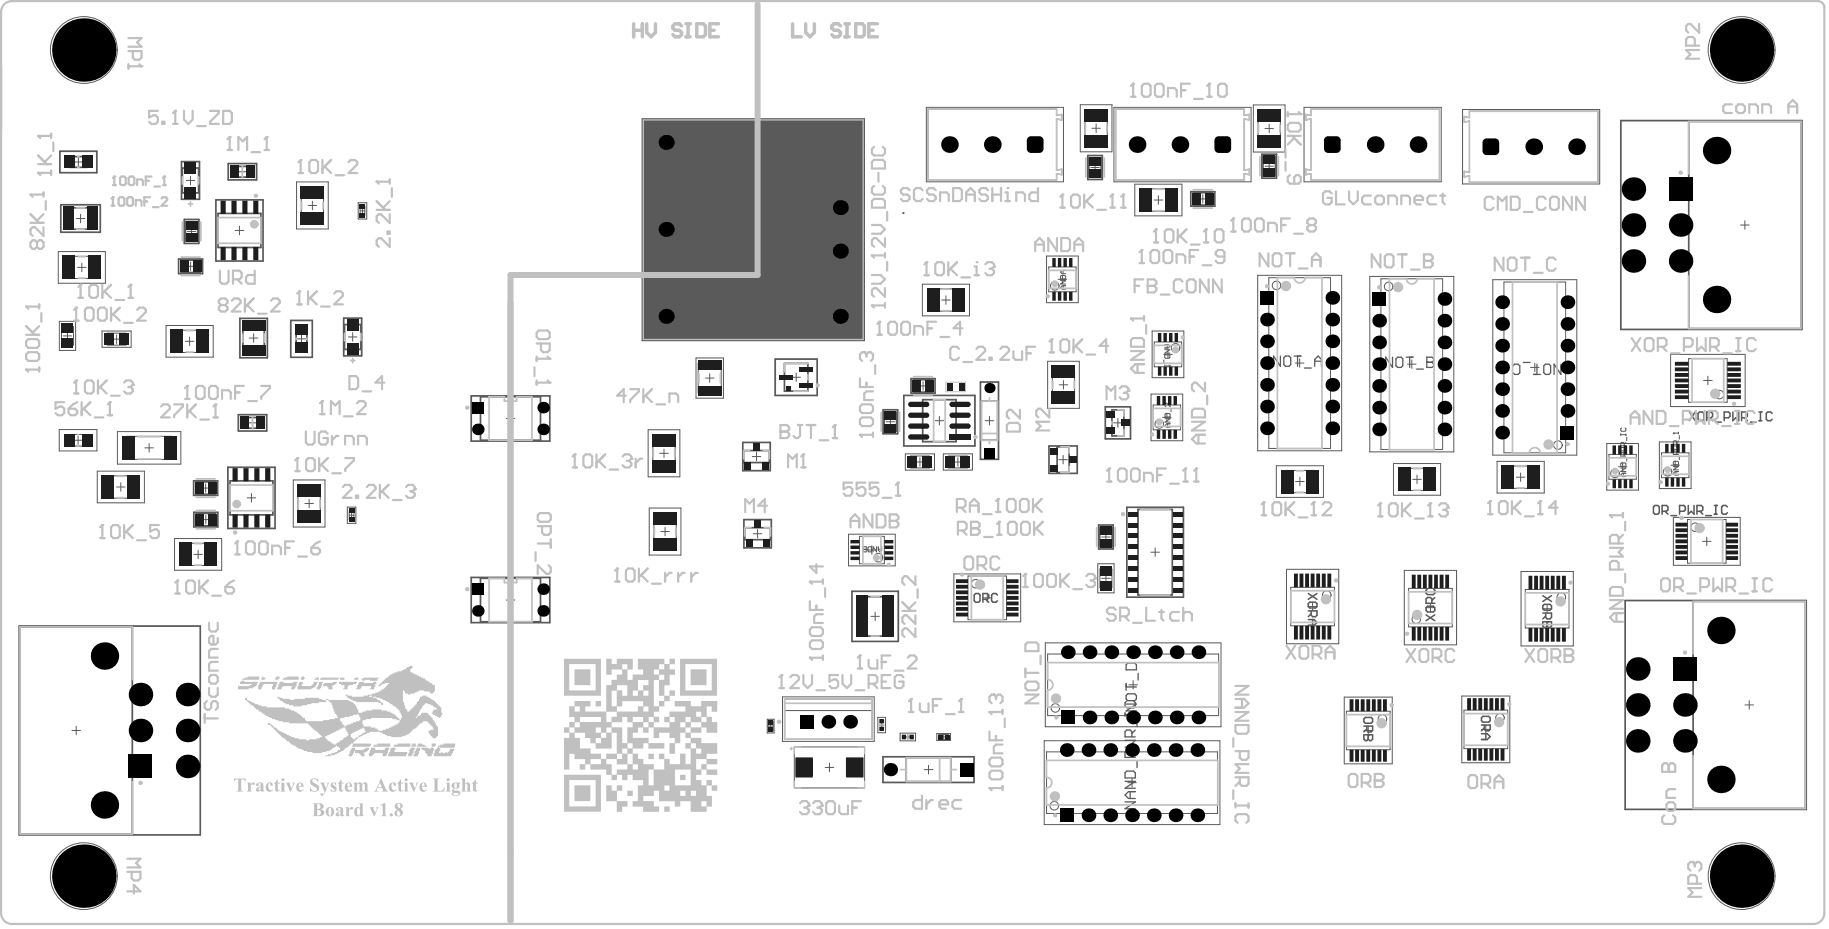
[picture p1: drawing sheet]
<svg xmlns="http://www.w3.org/2000/svg" width="709mm" height="360mm" viewBox="0 0 709 360" stroke-linecap="round" stroke-linejoin="round" font-family="sans-serif">
<g fill="none" stroke="#5a5a5a" stroke-width=".39">
<path d="M383.2 56.1h3.4M384.9 54.4v3.3M456 56.1h3.3M457.7 54.4v3.3M531.7 56.1h3.4M533.4 54.4v3.3M593.2 56.9h3.4M594.9 55.2v3.4M28.7 62.8h3.4M30.4 61.1v3.4M72.2 70h3.3M73.9 68.3v3.3"/>
<path d="M92.4 66.6h3.3M94 64.9v3.4M423.1 64.9h3.3M424.7 63.3v3.3M464.9 77.1h3.3M466.5 75.5v3.3M490.6 64.4h3.4M492.3 62.8v3.3M29.6 84.7h3.3M31.2 83.1v3.3M72.6 89.7h3.4M74.3 88.1v3.3"/>
<path d="M91.2 89.4h3.3M92.9 87.7v3.3M675.1 87.2h3.4M676.8 85.6v3.3M72.3 103.3h3.3M73.9 101.6v3.3M96.7 131.1h3.3M98.4 129.4v3.3M115.3 131.4h3.3M117 129.7v3.3M135.1 130.7h3.4M136.8 129v3.3"/>
<path d="M307.2 146.3h3.3M308.8 144.6v3.3M356.4 149.6h3.3M358 148v3.3M96.3 163.9h3.3M98 162.3v3.3M196.4 162.3h3.3M198 160.6v3.3M291.8 177h3.3M293.4 175.4v3.3M343.7 163.5h3.3M345.4 161.9v3.3"/>
<path d="M362.7 163.1h3.3M364.4 161.4v3.4M382.1 163.1h3.4M383.8 161.4v3.4M410.7 178.2h3.3M412.4 176.6v3.3M432 163.9h3.3M433.6 162.3v3.3M78.1 189.2h3.3M79.8 187.6v3.3M79.8 199.8v3.3M95.9 193h3.3"/>
<path d="M97.5 191.4v3.3M78.2 201.5h3.3M292.2 206.9h3.3M293.9 205.3v3.3M427.3 208.2h3.3M429 206.5v3.4M446.4 214.1h3.3M448.1 212.4v3.4M196.4 232.6h3.3M198 231v3.3M337.8 239h3.3M339.5 237.3v3.3"/>
<path d="M676.8 273.3h3.4M678.5 271.7v3.3M27.9 283.2h3.3M29.6 281.6v3.3M358.5 298.4h3.3M360.1 296.7v3.4"/>
</g>
<g fill="#5a5a5a">
<path d="M250 46.9h84.4v84.3h-84.4z"/>
<path d="M249.1 46.1h86.1v86h-86.1z"/>
</g>
<g fill="none" stroke="#5a5a5a" stroke-width=".39">
<path d="M30.8 19.4h3.4M32.5 17.7v3.3M673.9 19.4h3.3M675.5 17.7v3.3M250 46.9h84.4v84.3h-84.4zM291.2 46.9a1.01 1.01 0 0 0 1 1 1.01 1.01 0 0 0 1-1M359.3 41.6h53.2v28.9h-53.2zM360 42.3h49.8v2.5l2-.4v2.1l-2-.4v19.9l2-.4v2.2l-2-.5v2.5h-49.8zM419 40.6h12.3v18.3h-12.3zM420.8 44.2h8.7v11.1h-8.7zM423.5 49.7h3.3M425.2 48.1v3.3"/>
<path d="M432.1 41.6h53.2v28.9h-53.2zM432.7 42.3h49.9v2.5l2-.4v2.1l-2-.4v19.9l2-.4v2.2l-2-.5v2.5h-49.9zM486.2 40.7h12.3v18.2h-12.3zM488 44.3h8.6v11.1h-8.6zM490.6 49.8h3.4M492.3 48.2v3.3M505.8 41.6h53.2v28.9h-53.2zM508.5 42.3h49.8v27.5h-49.8v-2.5l-2 .5v-2.2l2 .4v-19.9l-2 .4v-2.1l2 .4zM567.3 42.5h53.2v28.8h-53.2zM570 43.1h49.8v27.6h-49.8v-2.5l-2 .4v-2.2l2 .5v-20l-2 .5v-2.2l2 .4zM115 70.5h12.3v18.3h-12.3zM116.9 74.1h8.6v11.1h-8.6z"/>
<path d="M119.5 79.7h3.3M121.2 78v3.3M138.9 78.6h3.4v6.3h-3.4zM440.2 71.4h18.3v12.3h-18.3zM443.7 73.2h11.2v8.7h-11.2zM447.7 77.5h3.3M449.3 75.9v3.3M22.6 97.5h18.3v12.3h-18.3zM26.2 99.4h11.1v8.6h-11.1zM139.7 81.8h1.8M139.7 80h1.8v3.5h-1.8zM140.6 80.9v1.8"/>
<path d="M350.2 82.6h.1M405.9 99.3h12.3v18.1h-12.3zM30.1 103.7h3.3M31.7 102v3.3M357.8 110.2h18.2v12.3h-18.2zM361.3 112h11.2v8.6h-11.2zM365.2 116.3h3.4M366.9 114.7v3.3M406.8 103.5h10.6v9.6h-10.6zM410.4 108.3h3.3M412.1 106.7v3.3M487.8 106.8h32.6v68h-32.6z"/>
<path d="M492.2 107.7h23.9v66.2h-23.9zM531.3 107.2h32.6v68h-32.6zM535.6 108.1h24v66.2h-24zM579 108.4h32.6v68.1h-32.6zM583.4 109.4h23.9v66.2h-23.9zM23 124.6h6.3v11.3h-6.3zM23.8 126.7h4.7v7.1h-4.7zM24.5 130.2h3.3M26.2 128.6v3.3M39.6 128.3h11.3v6.3h-11.3zM41.6 129.2h7.2v4.6h-7.2zM43.6 131.5h3.3"/>
<path d="M45.2 129.8v3.4M64.4 126.2h18.3v12.3h-18.3zM68 128h11.1v8.7h-11.1zM71.9 132.3h3.3M73.5 130.7v3.3M270 138.8h10.6v15.6h-10.6zM446.9 128.4h12.3v18h-12.3zM447.7 132.6h10.7v9.6h-10.7zM451.4 137.4h3.3M453 135.7v3.4M504.1 139.1v3.3M547.6 139.5v3.3"/>
<path d="M648 137.4h28.9v20.2h-28.9zM655 139h14.9v17h-14.9zM270.8 140.9h9v11.3h-9zM273.6 146.6h3.3M275.3 144.9v3.3M406.4 140.1h12.3v18.2h-12.3zM408.2 143.6h8.6v11.2h-8.6zM410.8 149.2h3.4M412.5 147.5v3.4M446.5 152.8h12.3v18.1h-12.3zM447.3 157h10.6v9.7h-10.6zM502.5 140.8h3.3"/>
<path d="M545.9 141.2h3.4M593.7 142.5h3.3M595.3 140.8v3.3M660.8 147.5h3.3M662.5 145.9v3.3M23 166.5h14.6v8.3h-14.6zM26.6 168.5h7.3v4.4h-7.3zM28.6 170.7h3.3M30.3 169v3.3M45.5 167.3h24.6v12.6h-24.6zM49.2 169.2h17.3v8.9h-17.3zM56.2 173.6h3.3"/>
<path d="M57.8 172v3.3M251.4 166.6h12.3v18.3h-12.3zM253.2 170.2h8.7v11.1h-8.7zM255.9 175.7h3.3M257.6 174.1v3.3M351.2 176h11.3v6.3h-11.3zM353.2 176.8h7.2v4.6h-7.2zM355.2 179.1h3.3M356.8 177.5v3.3M365.9 176h11.3v6.3h-11.3zM368 176.8h7.1v4.6h-7.1zM369.9 179.1h3.3"/>
<path d="M371.5 177.5v3.3M451 161.8h3.3M452.6 160.2v3.3M540.5 179.7h18.3v12.3h-18.3zM580.7 178.9h18.3v12.3h-18.3zM623.2 172h12.3v18h-12.3zM624.1 176.2h10.6v9.6h-10.6zM629.4 179.3v3.4M643.6 171.3h12.3v18.1h-12.3zM644.5 175.6h10.6v9.6h-10.6zM649.8 178.7v3.3M37.7 182.7h18.3v12.3h-18.3z"/>
<path d="M41.3 184.5h11.1v8.6h-11.1zM45.2 188.8h3.3M46.9 187.2v3.3M113.8 186.1h12.3v18.2h-12.3zM115.6 189.7h8.6v11.1h-8.6zM118.2 195.2h3.4M119.9 193.6v3.3M134.7 196.6h3.3v6.3h-3.3zM135.5 199.8h1.8M135.5 198h1.8v3.5h-1.8zM136.4 198.9v1.8M251.8 197h12.3v18.2h-12.3z"/>
<path d="M495.1 180.6h18.2v12.2h-18.2zM498.6 182.4h11.2v8.6h-11.2zM502.5 186.7h3.4M504.2 185v3.4M544.1 181.5h11.1v8.7h-11.1zM548 185.9h3.3M549.6 184.2v3.3M584.3 180.7h11.1v8.6h-11.1zM588.2 185h3.3M589.8 183.4v3.3M627.7 181h3.3M648.1 180.4h3.3"/>
<path d="M67.7 208.8h18.3v12.3h-18.3zM71.3 210.6h11.1v8.7h-11.1zM75.2 214.9h3.3M76.8 213.3v3.3M253.7 200.5h8.6v11.2h-8.6zM256.3 206.1h3.3M258 204.4v3.4M329.1 207.1h18.2v12.3h-18.2zM333.4 207.9h9.6v10.7h-9.6zM336 213h-1l-.3-.7 .3-.3h1v2M336.5 213.3h3.4M337 212h1v2h-1l-.3-.3v-1.4z"/>
<path d="M338.2 211.6v3.3M340 212v2l-1.3-2v2M340.7 212v1.3l.6 .7 .7-.7v-1.3M340.7 213h1.3M425.8 218.6h6.3v11.3h-6.3zM649.1 200.6h25.9v18.6h-25.9zM654.6 201.4h14.9v16.9h-14.9zM660.4 209.9h3.3M662 208.2v3.3M370 222.5h25.9v18.6h-25.9zM375.5 223.3h14.9v17h-14.9zM381.3 231.8h3.3"/>
<path d="M382.9 230.1v3.4M426.6 220.6h4.7v7.2h-4.7zM427.3 224.2h3.3M429 222.6v3.3M499 220.7h20.3v28.9h-20.3zM500.7 227.7h16.9v14.9h-16.9zM507.5 235.2h3.3M509.1 233.5v3.3M544.7 221.2h20.3v28.8h-20.3zM546.4 228.1h16.9v15h-16.9zM553.2 235.6h3.3M554.8 233.9v3.3"/>
<path d="M590 221.6h20.3v28.8h-20.3zM591.6 228.5h17v15h-17zM598.5 236h3.3M600.1 234.4v3.3M405.4 249.3h68.2v32.5h-68.2zM406.4 253.6h66.3v23.9h-66.3zM297.6 278.9h2.7v5.3h-2.7zM297.9 279.7h2v3.7h-2zM303.5 270.2h35.6v17.2h-35.6zM304.3 271h34v15.6h-34zM304.3 275.5h34M319.6 279.8h3.4"/>
<path d="M321.3 278.2v3.3M340.5 278.1h3v6h-3zM437.9 265.5h3.3M439.5 263.9v3.3M521.4 270.3h18.6v25.9h-18.6zM522.2 275.8h17v14.9h-17zM567 269.9h18.6v25.8h-18.6zM567.8 275.3h17v15h-17zM297.9 281.5h2M298.9 280.5v2M308.1 289.6h27.3v15.9h-27.3zM320.1 297.5h3.3"/>
<path d="M321.7 295.9v3.3M341.1 281.1h1.8M342 280.2v1.8M349.1 284.3h6v2.9h-6zM351.2 285.7h1.8M352.1 284.8v1.9M363.4 284.4h5.3v2.7h-5.3zM364.2 284.8h3.7v1.9h-3.7zM365 285.7h2M366 284.8v1.9M405 287.2h68.2v32.5h-68.2zM405.9 291.5h66.4v23.9h-66.4z"/>
<path d="M529.1 283.2h3.3M530.7 281.6v3.3M574.7 282.8h3.3M576.3 281.1v3.4M437.4 303.4h3.4M439.1 301.8v3.3M30.8 339.7h3.4M32.5 338v3.4M673.9 339.7h3.3M675.5 338v3.4"/>
<circle cx="32.5" cy="19.4" r="10"/>
<circle cx="32.5" cy="19.4" r="13"/>
<circle cx="675.5" cy="19.4" r="10"/>
<circle cx="675.6" cy="19.4" r="13"/>
<circle cx="409.1" cy="110.8" r="1.66"/>
<circle cx="495.1" cy="110.7" r="1.66"/>
<circle cx="538.6" cy="111.1" r="1.66"/>
<circle cx="456" cy="134.9" r="1.66"/>
<circle cx="666.9" cy="153" r="1.66"/>
<circle cx="449.7" cy="164.4" r="1.66"/>
<circle cx="604.3" cy="172.6" r="1.66"/>
<circle cx="626.4" cy="183.5" r="1.66"/>
<circle cx="646.8" cy="182.9" r="1.66"/>
<circle cx="340.7" cy="216.2" r="1.66"/>
<circle cx="657.5" cy="204.4" r="1.66"/>
<circle cx="378.5" cy="226.3" r="1.66"/>
<circle cx="514.6" cy="230.7" r="1.66"/>
<circle cx="605.6" cy="231.5" r="1.66"/>
<circle cx="549.4" cy="240.1" r="1.66"/>
<circle cx="409.4" cy="274.5" r="1.66"/>
<circle cx="536.2" cy="278.7" r="1.66"/>
<circle cx="581.8" cy="278.3" r="1.66"/>
<circle cx="408.9" cy="312.4" r="1.66"/>
<circle cx="32.5" cy="339.7" r="10"/>
<circle cx="32.5" cy="339.7" r="13"/>
<circle cx="675.5" cy="339.7" r="10"/>
<circle cx="675.6" cy="339.7" r="13"/>
</g>
<g fill="none" stroke="#5a5a5a" stroke-width=".66">
<path d="M23.2 58.6h14.4v8.4h-14.4zM489.5 59.8h5.6v9.3h-5.6zM628.7 46.8h70.2v80.9h-70.2zM655 47.1h43.6v80.3h-43.6zM23.6 79.4h15.3v10.6h-15.3zM27.1 60.7h6.6v4.2h-6.6zM70.4 62.7h7v14.6h-7zM70.7 65.2h6.3v9.6h-6.3zM83.7 77.5h18.3v23.7h-18.3zM88.5 63.4h11v6.4h-11zM90.7 64.5h6.7v4.2h-6.7zM421.9 60.3h5.7v9.3h-5.7z"/>
<path d="M422.3 61.3h4.9v7.3h-4.9zM461.9 74.3h9.3v5.6h-9.3zM462.9 74.7h7.3v4.8h-7.3zM489.9 60.8h4.8v7.3h-4.8zM25.9 80.6h10.7v8.3h-10.7zM71.5 85.1h5.6v9.3h-5.6zM71.9 86.1h4.8v7.3h-4.8zM84.6 82.7h16.6v13.3h-16.6zM69.3 100.4h9.3v5.7h-9.3zM70.3 100.9h7.3v4.8h-7.3zM93 123.4h10.7v15.3h-10.7zM94.2 125.8h8.3v10.6h-8.3z"/>
<path d="M112.8 124.2h8.3v14.3h-8.3zM114.9 128.1h4.1v6.6h-4.1zM133.3 123.4h7v14.6h-7zM133.6 125.8h6.4v9.7h-6.4zM300.7 139.2h16.3v14.1h-16.3zM182.8 153.5h30.5v17.5h-30.5zM186.4 153.8h23.3v16.9h-23.3zM304.3 140.9h9.1v10.8h-9.1zM342.5 158.9h5.7v9.3h-5.7zM343 159.9h4.8v7.3h-4.8zM350.6 153.3h27.6v19.6h-27.6zM353.4 146.8h9.3v5.6h-9.3z"/>
<path d="M354.4 147.2h7.3v4.8h-7.3zM357.9 155h12.9v16.2h-12.9zM380.3 148.1h7v30h-7zM380.6 155.5h6.4v15.2h-6.4zM428.7 157.7h9.8v12.5h-9.8zM431.3 158.9h4.6v10.1h-4.6zM92.4 160.8h11.1v6.3h-11.1zM94.6 161.9h6.7v4.1h-6.7zM288.1 171.5h10.7v11h-10.7zM288.5 174.7h9.9v4.6h-9.9zM406.9 172.9h10.9v10.6h-10.9zM410 173.2h4.7v10h-4.7z"/>
<path d="M75.1 186.4h9.3v5.7h-9.3zM75.2 198.6h9.3v5.7h-9.3zM76.1 186.8h7.3v4.8h-7.3zM76.2 199.1h7.3v4.8h-7.3zM88.4 181.2h18.3v23.7h-18.3zM89.2 186.4h16.6v13.2h-16.6zM437.1 196.7h21.9v34.8h-21.9zM441.4 197.5h13.3v33.2h-13.3zM288.5 201.5h10.7v10.9h-10.7zM288.9 204.6h9.9v4.7h-9.9zM426.1 203.6h5.7v9.2h-5.7zM426.6 204.5h4.8v7.4h-4.8z"/>
<path d="M182.8 223.9h30.5v17.5h-30.5zM186.4 224.2h23.3v16.9h-23.3zM330.5 229.2h17.9v19.5h-17.9zM334.1 231.3h10.7v15.3h-10.7zM630.4 232.8h70.2v81h-70.2zM656.7 233.2h43.6v80.3h-43.6zM7.4 242.7h70.3v81h-70.3zM7.8 243.1h43.5v80.3h-43.5zM342.5 293.4h35.3v10h-35.3zM351.5 293.7h17.3v9.3h-17.3z"/>
</g>
<path d="M249.1 46.1h86.1v86h-86.1z" fill="none" stroke="#5a5a5a" stroke-width=".51"/>
<circle cx="336" cy="213" r=".17" fill="#5a5a5a"/>
<path d="M336 213h-1l-.3 .3 .3 .7h1" fill="none" stroke="#5a5a5a" stroke-width=".39"/>
<path d="M598.4 231l3.4 2.2M598.4 234.9l.6-.6h2.2l.6 .6v1.1l-.6 .6h-2.2l-.6-.6zM598.4 237.7h3.4v1.7l-.6 .5h-1.1l-.5-.5v-1.7M599.6 238.8l-1.2 1.1M601.8 231l-3.4 2.2M600.1 241.1v1.6l-.5 .6h-.6l-.6-.6v-1.6h3.4" fill="none" stroke="#5a5a5a" stroke-width=".59"/>
<circle cx="600.1" cy="241.1" r=".3" fill="#5a5a5a"/>
<path d="M600.1 241.1v1.6l.6 .6h.5l.6-.6v-1.6M529 278.7l.6-.5h2.2l.6 .5v1.1l-.6 .6h-2.2l-.6-.6zM529 281.5h3.4v1.7l-.6 .6h-1.1l-.5-.6v-1.7M530.2 282.7l-1.2 1.1M530.7 284.9v1.7l-.5 .6h-.6l-.6-.6v-1.7h3.4" fill="none" stroke="#5a5a5a" stroke-width=".59"/>
<path d="M453.9 156.3v1.4l-1.3-1.4-.7 .4v.6l.3 .4M454.2 158.3v1.4M451.9 162.3h2l-2 1.3h2M451.9 160.7l.3-.4h1.3l.4 .4v1h-2zM452.9 164.3v1.3M453.9 164.3h-1.3l-.7 .7 .7 .6h1.3" fill="none" stroke="#5a5a5a" stroke-width=".39"/>
<circle cx="530.7" cy="284.9" r=".3" fill="#5a5a5a"/>
<path d="M574.6 278.3l.6-.6h2.2l.6 .6v1.1l-.6 .6h-2.2l-.6-.6zM530.7 284.9v1.7l.6 .6h.5l.6-.6v-1.7M574.6 281.1h3.4v1.7l-.6 .6h-1.1l-.5-.6v-1.7M574.6 284.5h2.3l1.1 1.1-1.1 1.1h-2.3M575.8 282.2l-1.2 1.2M576.3 284.5v2.2" fill="none" stroke="#5a5a5a" stroke-width=".59"/>
<g fill="none" stroke="#5a5a5a" stroke-width=".5">
<path d="M540.1 138.5v4l-2.6-4v4M541.5 139.1l.6-.6h1.4l.6 .6v2.7l-.6 .7h-1.4l-.6-.7zM545.5 138.5h2.6M546.8 138.5v4M553.4 138.5v4h2l.7-.7v-.7l-.7-.6h-2M549.4 143.1h2.7M436.8 257.7l.7-.6h2.6l.7 .6v2h-4zM436.4 276.4v1.3M436.4 277.1h4M436.8 273h4l-4 2.6h4M436.8 265v2.7M436.8 269.7l.7-.7h2.6l.7 .7v1.3l-.7 .7h-2.6l-.7-.7z"/>
<path d="M436.8 266.3h4M437 271.8l-.6 .6v1.4l.6 .6h2.7l.7-.6v-1.4l-.7-.6M440.4 276.4v1.3M441 279.1v2.6M441.5 261v2.7M436.4 299.6l.6-.6h2.7l.7 .6v2h-4zM436.4 287h4l-1.4 1.4 1.4 1.3h-4M439 285.7v-2l-.6-.7h-1.4l-.6 .7v2h4M439 293.7v-2l-.6-.7h-1.4l-.6 .7v2h4M440.4 283l-1.4 1.4M441 295v2.6M436.4 310.9h4l-4 2.7h4"/>
<path d="M436.4 302.9h4l-4 2.7h4M438.4 306.9v2.7M440.4 306.9h-2.7l-1.3 1.4 1.3 1.3h2.7"/>
</g>
<circle cx="553.4" cy="140.5" r=".25" fill="#5a5a5a"/>
<g fill="none" stroke="#5a5a5a" stroke-width=".5">
<path d="M496.6 138.1v3.9l-2.6-3.9v3.9M498 138.7l.6-.6h1.4l.6 .6v2.7l-.6 .6h-1.4l-.6-.6zM502 138.1h2.6M503.3 138.1v3.9M553.4 138.5h2l.7 .6v.7l-.7 .7h-2M506 142.7h2.6M509.9 142v-2.6l1.4-1.3 1.3 1.3v2.6M509.9 140h2.7M586.8 141.9l.7-.7h1.3l.7 .7v2.6l-.7 .7h-1.3l-.7-.7M590.8 140.5h2.7M594.8 145.2h2.7M596.1 141.2v4"/>
<path d="M598.8 141.9l.7-.7h1.3l.7 .7v2.6l-.7 .7h-1.3l-.7-.7zM605.5 141.2v4l-2.7-4v4"/>
</g>
<g fill="none" stroke="#5a5a5a" stroke-width=".59">
<path d="M641.3 196.5l.6-.5h1.1l.6 .5v2.3l-.6 .6h-1.1l-.6-.6zM644.7 198.2h1.7l.6-.5v-1.2l-.6-.5h-1.7v3.4M645.8 198.2l1.2 1.2M648.1 199.9h2.2M651.5 198.2h1.7l.5-.5v-1.2l-.5-.5h-1.7v3.4M654.8 196v3.4l1.2-1.2 1.1 1.2v-3.4M658.2 198.2h1.7l.6-.5v-1.2l-.6-.5h-1.7v3.4M659.4 198.2l1.1 1.2M661.6 199.9h2.3M665 196h1.1M665 199.4h1.1M665.5 196v3.4"/>
<path d="M670 196.5l-.5-.5h-1.1l-.6 .5v2.3l.6 .6h1.1l.5-.6M377.9 230.7l.5-.6h1.2l.5 .6v2.2l-.5 .6h-1.2l-.5-.6zM381.3 232.4h1.6l.6-.6v-1.1l-.6-.6h-1.6v3.4M382.4 232.4l1.1 1.1M386.9 230.7l-.6-.6h-1.1l-.6 .6v2.2l.6 .6h1.1l.6-.6"/>
</g>
<g fill="none" stroke="#5a5a5a" stroke-width=".39">
<path d="M411.4 108.8h1.9l-1.9 1.3h1.9M411.4 107.1l.3-.3h1.3l.3 .3v1h-1.9zM412.3 104.8v1.3M412.3 110.8v1.3M413.3 110.8h-1.3l-.6 .6 .6 .7h1.3M413.3 104.8h-1.3l-.6 .7 .6 .6h1.3M628.7 179.8l.3-.3h1.3l.4 .3v1h-2zM628.7 168.2v.7M628.7 173.5h2l-.7 .7 .7 .6h-2M628.7 168.5h2M629 165.9l-.3 .3v.7l.3 .3h1.3l.4-.3v-.7l-.4-.3M630 172.8v-.9l-.3-.4h-.7l-.3 .4v.9h2"/>
<path d="M630 176.8v-1l-.3-.3h-.7l-.3 .3v1h2M630.7 168.2v.7M630.7 171.5l-.7 .7M631 169.5v1.4M631 177.5v1.3M649.1 179.2l.3-.3h1.3l.4 .3v1h-2zM649.1 172.9h2l-.7 .7 .7 .6h-2M649.1 167.9h2M650.4 172.2v-1l-.3-.3h-.7l-.3 .3v1h2M650.4 176.2v-1l-.3-.3h-.7l-.3 .3v1h2M651.1 167.6v.7M651.1 170.9l-.7 .7"/>
<path d="M651.4 168.9v1.3M651.4 176.9v1.3M628.7 181.5h2l-2 1.3h2M629.7 183.5v1.3M630.7 183.5h-1.4l-.6 .6 .6 .7h1.4M649.1 180.9h2l-2 1.3h2M650.1 182.9v1.3M651.1 182.9h-1.4l-.6 .6 .6 .7h1.4"/>
</g>
<circle cx="649.1" cy="167.9" r=".17" fill="#5a5a5a"/>
<path d="M451.4 139.6v1.3M451.8 133.6h1.3l.7 .7-.7 .6h-1.3M451.8 135.6h2l-2 1.3h2M451.8 137.6h2v1l-.4 .3h-1.3l-.3-.3zM452.8 133.6v1.3M451.8 141.6v.6M451.8 141.9h2M649.1 167.9l.3 .4" fill="none" stroke="#5a5a5a" stroke-width=".39"/>
<g fill="none" stroke="#5a5a5a" stroke-width=".59">
<path d="M655.3 159.7l2.2 3.4M657.5 159.7l-2.2 3.4M672.2 159.7v3.4l1.1-1.1 1.1 1.1v-3.4M682.3 159.7h1.1M682.9 159.7v3.4M658.7 160.3l.5-.6h1.1l.6 .6v2.2l-.6 .6h-1.1l-.5-.6zM662 162h1.7l.6-.6v-1.1l-.6-.6h-1.7v3.4M663.2 162l1.1 1.1M665.4 163.7h2.3M668.8 162h1.7l.5-.6v-1.1l-.5-.6h-1.7v3.4M675.5 162h1.7l.6-.6v-1.1l-.6-.6h-1.7v3.4M676.7 162l1.1 1.1"/>
<path d="M678.9 163.7h2.3M682.3 163.1h1.1M687.4 160.3l-.6-.6h-1.1l-.6 .6v2.2l.6 .6h1.1l.6-.6"/>
</g>
<circle cx="453.8" cy="141.9" r=".17" fill="#5a5a5a"/>
<path d="M453.4 141.6l.4 .3" fill="none" stroke="#5a5a5a" stroke-width=".39"/>
<g fill="none" stroke="#5a5a5a" stroke-width=".59">
<path d="M507.5 230.1l3.3 2.3M507.5 234l.5-.5h2.3l.5 .5v1.2l-.5 .5h-2.3l-.5-.5zM507.5 236.9h3.3v1.6l-.5 .6h-1.2l-.5-.6v-1.6M508.6 238l-1.1 1.1M510.8 230.1l-3.3 2.3M553.2 238.4l3.3 2.2M553.2 235.6l.5-.6h2.3l.5 .6v1.1l-.5 .6h-2.3l-.5-.6zM553.7 228.3l-.5 .5v1.2l.5 .5h2.3l.5-.5v-1.2l-.5-.5M555.4 233.9v-1.7l-.6-.5h-1.1l-.5 .5v1.7h3.3M556.5 238.4l-3.3 2.2M556.5 231.7l-1.1 1.1M507.5 240.2h2.2l1.1 1.1-1.1 1.2h-2.2"/>
<path d="M509.1 240.2v2.3"/>
</g>
<g fill="#c0c0c0">
<path d="M159.2 289.9h1.6v.8h-.4v1.3h-.4v.8h-.4v.4h-1.2v-1.2h.4v-1.3h.4z"/>
<path d="M159.6 288.7h.4v-.4h1.2v1.2h-1.6z"/>
<path d="M152.6 289.1h.4v-.4h1.2v-.4h5v1.2h-6.6z"/>
<path d="M151.3 290.3h.5v-.4h1.6v.8h-.4v.9h4.9v.8h-.4v.8h-7v-.8h.4v-.8h.4z"/>
<path d="M143.9 289.9h1.7v.8h3.7v-.8h1.6v.8h-.4v1.3h-.4v.8h-.4v.4h-1.2v-1.2h-3.4v.4l-.8 .4v.4h-1.2v-1.2h.4v-1.3h.4z"/>
<path d="M93.1 264.4h.4v-.4h1.3v.4h5.3v.4h-.4v.8l-.8 .4v.4h-.8v.4h-1.7v.5h-4.1v-1.3h4.5v-.4h.9v-.4h-4.6z"/>
<path d="M94 263.1h.8v-.4h1.2v-.4h4.6v1.3h-6.6z"/>
<path d="M95.2 271h.4v.4h-.4z"/>
<path d="M140.2 263.1h.8v-.4h5.8v.4h-.4v.9h-2.9v-.4h-2.1v.4h-.8z"/>
<path d="M123.7 264.4h1.6v.4h-.4v1.2h-.4v.8h-.4v.5h-1.2v-.9h.4v-.8h.4z"/>
<path d="M124.5 262.7h7v.4h-.4v.5h-7z"/>
<path d="M131.9 262.7h1.7v.9h-1.7z"/>
<path d="M139.4 264.4h1.6v.4h3.7v-.4h1.3v.8h-.4v1.2h-.5v.9h-1.6v-.5h.4v-.8h-3.7v.8h-.4v.5h-1.7v-.5h.4v-1.2h.5v-.8h.4z"/>
<path d="M137.3 263.1h.4v-.4h1.3v.9h-1.7z"/>
<path d="M131.5 264.4h7v.4h-.4v.4h-1.2v.4h-1.7v.4h-.4v1.3h-1.6v-.5h.4v-1.2h-1.3v-.4h-.8z"/>
<path d="M115.8 264.8h.4v-.4h1.3v.8h-.4v.8h3.7l.4-.8h.4v-.8h1.7v.4h-.4v.8h-.5v.8h-.8v.4h-.8v.5h-5.4v-1.3h.4z"/>
<path d="M125.3 265.2h.4v-.4h3.3v-.4h1.7v.4l-.8 .4v.4h-.9v.4h-.4v.4h.4v.9h-1.6v-.9h-.4v-.4h-1.7z"/>
<path d="M122 263.1h.4v-.4h1.3v.9h-1.7z"/>
<path d="M162.1 288.3h1.6v.4h.9v.4h.8v.4h-3.7v-.4h.4z"/>
<path d="M104.3 280.4h.4v.5h-.4z"/>
<path d="M148 272.6h.5v.4h-.5z"/>
<path d="M109.6 263.1h.5v-.4h1.2v-.4h4.5v1.3h-6.2z"/>
<path d="M101.4 262.7l.8-.4v.4h.8v.4h-.4v.5h-1.2z"/>
<path d="M107.6 270.1h.8v.5h1.2v.4h2.9v.4h1.7v-.4h4.1v-.4h5.4v.4h1.2v.4h1.3l.4 .8h-2.9v.4h-2.9v.4h-1.7v.4h-2v.5h-3.3v-.5h-1.7v-.4h-1.2v-.4h-.8l-.5-.8h-.8v-.4h-.4v-.4l-.8-.4z"/>
<path d="M100.6 264.8h.4v-.4h6.6v.8h-.4v1.2h-.4v.9h-1.3v-1.3h.4v-.8h-3.7v.4h-.4v.8h-.4v.9h-1.3v-1.7h.5z"/>
<path d="M136.1 290.3h.4v-.4h1.2v.8h3.3v-.4h.8v-.4h1.3v.8l-.8 .5v.4h-.9v.4h-.4v.4h.4v.8h-1.2v-.4l-.8-.4v-.4h-1.7v-.8h-.4v.8h-.4v.8h-.4v.4h-1.3v-.8h.5v-1.2h.4z"/>
<path d="M108.4 264.4h1.7v.4h3.7v-.4h1.6v.4h-.4v1.2h-.4v.8h-.4v.5h-1.3v-.9h.5v-.4h-3.8v.4h-.4v.9h-1.6v-.9h.4v-1.2h.4z"/>
<path d="M126.6 271h.8v.4h-.8z"/>
<path d="M106.8 262.7h.4v-.4h1.2v.8h-.4v.5h-1.2z"/>
<path d="M136.9 288.3h7v.8h-.4v.4h-7v-.4h.4z"/>
<path d="M161.2 290.3h.5v-.4h1.2v1.3h-.4v1.2h-.4v.8h-1.7v-.8h.4v-1.2h.4z"/>
<path d="M117.1 262.3h.8l.4 .8h-.4v.5h-1.2v-.9h.4z"/>
<path d="M144.7 289.1h.4v-.4h1.3v-.4h4.9v1.2h-6.6z"/>
<path d="M163.3 289.9h2.9v.4h.8v-.4h1.3v1.3h-.4v1.2h-.5v.8h-1.6v-.8l-.8-.4v-.8h-.4v-.5h-.9z"/>
<path d="M169.9 289.1h.8v-.4h1.3v-.4h4.5v1.2h-.4v.4h-5.4v-.4h-.4v.4h.4v1.3h-.4v.8h.9v-.4h.4v.4h1.2v-.4l.8 .4v-.4l.9-.4v-.9h1.6v.9h-.4v.8h-.4v.8h-.4v.4h-6.6v-1.2h.4v-1.3l.8-.4v-.4h.4z"/>
<path d="M167.4 288.3h1.7v.8h-.4v.4h-1.3z"/>
<path d="M235.1 304.5h2.2v2h1.9l.1-2h2v2.1h-2v4h4.1v2.1h-2.1v2.1h-2.1v-4.1h-4.1z"/>
<path d="M243.3 306.5h2.1v2.1h-2z"/>
<path d="M222.8 259.5h6.2v6.1h-6.2z"/>
<path d="M257.6 312.6h2.2v2.2l-2.2-.1z"/>
<path d="M222.8 304.5h6.2v6.1h-6.2z"/>
<path d="M263.8 300.4h2.1v2l-2.1 .1z"/>
<path d="M251.5 292.2h2.1v2.1h-2.1z"/>
<path d="M267.9 259.5h6.1v6.1l-6.1 .1z"/>
<path d="M231 271.8h2.1v2.1h-2z"/>
<path d="M95.6 271.4h.8v.4h.9v.4h.8v.4h.8v.4h1.2v.4h1.3v.5h2.1v.4h7v.4h1.6v.4h.8v.4h1.3v.4h.8l.4 .8h.8v.5h.5l.4 .8h.4v.4h.8v.8h.4v.4h6.6v-.4h2.5v-.4h2.1v-.4h1.2v-.4h-.4v-.8l-.8-.5v-.8h-.4v-1.2h-.5v-1.3h-.4v-.8h-.4v-.4h-.4l-.4-.8h7.8v.4h.9v.4h.8l.4 .8 .8 .4v.9h.4v.8h.5v1.2h1.6v-.4h1.2v-.4h2.5v-.4h3.7v.4h2.1v.4h1.2v.4h.9v.4h.8v.5l.8 .4v.4l.8 .4v.4l.9 .4v-.8h.4v-1.2h-.4v-.9h-.4v-.8l-.9-.4v-.4l-.8-.4v-.4h-.8l-.4-.9h-.9l-.4-.8h-.8v-.4h-.8v-.4h-.8v-.4h-.9v-.4h-1.6v-.5h-1.3v.5h1.3l.4 .8h.8l.4 .8h.4v.4h-1.2v-.4h-8.7v-.4h-1.2v-.4h-.8v-.4h-.9v-.4h-.4v-.5h-.4l-.4-.8h.8v.4h1.7v.4h4.5v-.4h1.7v-.4h1.6v-.4h1.3v-.4h1.2v-.4h.8l.4-.8h.9v-.5h.4v-.4l.8-.4 .4-.8h.4v-.4h-1.6v.4h-1.3l-.4 .8h-.8l.4-.8h.4v-.4h.4v-.4h.5l.4-.8h.4v-.5h.4v-.4h.8v-.4l.8-.4v-.4h.9v-.4h.8v-.4h1.2v-.4h1.7v-.5h.8v-.4h.8l.4-.8h.9v-.4h1.2v.8l-.8 .4v1.3h.8v.4h.8v.4h.9v.4h.8v.4h.8v.4h.8v.4h.9l.4 .9h.8l.4 .8h.8l.5 .8h.8v2.5l-.8 .4v.4h-.9l-.4-.8h-2v-.4h-2.1v.4h-.8v.4h-.9v.4h-1.6v.4h-.8v-.4h-1.3v-.8l-.8-.4v4.5h.4v1.2h.4v1.3l.8 .4v.8h.9v-.4h.4l.4-.8h.4v-.4h.4v-.4h.4v-.5l.9-.4v-.8l.8-.4v-.8h.4v-.9h.8v-.4h1.7v.4h.8v.5h.8l.4 .8h.9l.4 .8h.4v.4h.4v.4l.8 .4 .4 .9h.5v2h.4v.9h-.4v.8h-.5v.4h-.4v-.4h-.8v-.4h-.8v-.4h-.8v-.5h-.5v-.4h.5v-.8h.4v-.4h1.2v-.4h-.4v-.4h-.8l-.4-.9h-.9v-.4h-1.2v-.4h-.8v.4l-.9 .4v.5h-.4v.8l-.8 .4v.8h-.4v.8h-.4v.9h.8l.4-.9h.4v-.4h2.1l.4 .9h.4l.4 .8 .9 .4v.8l.8 .4v.8h.4v.9l.8 .4v3.7l-.8 .4v.4h-1.2l-.5-.8-.8-.4v-.8h-.4v-.9h.8v-.4h1.3v-.4h-.4v-.8l-.9-.4v-.4h-.4v-.5h-.4l-.4-.8h-1.7l-.4 .8h-.8v.5h-.4l-.4 .8h-.4l-.5 .8h-.8l-.4 .8h-.4v.4h-.4v.5h-.4v.4h-.9v.4h-.8v.4h-1.2v.4h-4.1v-.4h-1.7v-.4h-.8v-.4h-.8v-.4h-.9v-.5h-4.1v.5h-1.2v.4h-.9v.4h-.8v.4h-.8v.4h-.8l.4-.8h.8l.4-.8h.8v-.5h.4v-.4h-.4v-.8l-.8-.4v.4h-.8v.4h-.8v.4h-.9v.4h-.8v.5h-.8v.4h-.4v1.2h.4l.4 .8h.8l.4-.8h.9v.4l-.9 .4-.4 .9h-.4v.4h-.4v.4h-.8v.4h-.4l-.5 .8h-.4v.4h-.8l-.4 .8h-.4v.5h-.9v.4h-.8v.4h-.8v.4h-.8v.4h-1.7v.4h-2v-.4h1.2v-.4h1.2v-.4h1.3v-.4h.8l.4-.9h.8v-.8l-1.6-.8-.4 .8h-.9l-.4 .8h-.8v.5h-1.2v.4h-1.7v.4h-3.7v-.4h-2.1v-.4h-1.2v-.5h-.8v-.4h-1.3v-.4h-.8l-.4-.8h-.8v-.4h-.9v-.4h-.4l-.4-.8h-.8v-.5h-.4l-.4-.8h-.9v-.4l-.8-.4v-.4h-.4v-.4h-.4v-.4h-.4v-.5h-.4v-.4h-.4l-.5-.8h-.4v-.4l-.8-.4v-.4h-.4v-.4h.8l.4 .8h.4v.4h.9v.4l.8 .4v.4h.8v.4h.8v.5h.9v.4h.8v.4h.8v.4h.8v.4h1.3v.4h1.6v.4h2.9v.4h1.3v-.4h2.9v-.4h1.2v-.4h.8v-.4h-.4l-.4-.8h-.4v-.4l-.8-.5v-.4h-.9v-.4h-.4l-.4-.8h-.4v-.4h-.4v-.4l-.8-.4v-.5h-7.5v-.4h-2.5v-.4h-1.6v-.4h-1.2v-.4h-1.3v-.4h-.8v-.4h-.8v-.4h-.9l-.4-.9h-.8l-.4-.8h-.8l-.5-.8h-.8v-.4l-.8-.4-.4-.9h-.8v-.4h-.5v-.4h-.4v-.4h-.4zM143.1 269.7v.4h1.2v-.4zM161.7 277.6v.4h.4v-.4zM161.2 278v.4h.5v-.4zM131.9 278.4v1.2l.9 .4v.9l.8 .4v.4h.4v-.4h.8v-.4h1.3v-.5h.8v-.4h1.2v-.4h1.3v-.4h.4v-1.2h-.4v-.8h-.4v-.5h-.5v.5h-1.6v.4h-1.2v.4h-2.1v.4zM140.6 279.2v1.7h.4v.8h2.9v.4h1.7v.4h.8l.4 .8h1.7v-.4h1.2v-.4h1.2v-.4h.9v-.4h.8v-.4h.8v-.4h.8l.4-.9h.5v-.8h-1.3v-.4h-1.6v-.4h-8.3v.4h-2.1v.4zM126.2 285.4v.8l.8 .4 .4 .9h.8l.4 .8h.9v.4h.8l.4-.8h.8l.4-.9h.9v-.4l.8-.4v-.4h.8v-.4h.4l.4-.8h-.4v-.9h-.4v-.8h-.4v-.8h-1.2v.4h-.9v.4h-.8v.4h-.8v.4h-.8v.5h-.9v.4h-.8v.4h-.8v.4z"/>
<path d="M263.8 255.5l14.3-.1v14.3h-14.3zM265.9 257.5v10.2h10.1l.1-10.2z"/>
<path d="M235.1 255.4h2.1l.1 2.1h1.9v-2.1h6.2v4.2h-2v4h2v-2.1h4.1v-1.9h-2.1v-4.2h10.3v2.1h2v-2.1h2.1v2.1l-2 .1v1.9h2v2.1h-2v4.1h-2.1v4h2v-2h2.1v2.1h-2v2h-2.1v2.1h-2l-.1 2h-2l.1 2h2v2.1h-2.1v2h6.1v-2h-2.1v-2.1h2.1v-2l6.2-.1-.1-1.9h-4l-.1-2.1h6.2l.1 2h4v-2h6.2v4.1h-2.1v-2h-2v4h2v2.1h2.1v4.1h-4.2v-2h-1.9l-.1 2h-4v2h4l.1 2 6.1 .1v4.1h-4.1v1.9l4.1 .1v2.1h-4.1v1.9h4.1v2.1h-4.2v-2h-1.9v2h-2.1v2h2.1v2.1h1.9l.1-2.1h2v2.1h2.1v2.1h-2.1v-2.1h-2v4.1h2v4.1h-2v2.1h-6.2v-4.1h-4.1v2h-2l-.1-2h-6.1v-4.1h-2v2h-4.1v2h4.1v2h2.1v2.2h-6.2v-2.1h-4.1v-2.1h2v-6.1h2.1l-.1-2h-4v-2l-2-.1v2.1h-2.1v-2l-2-.1v2.1h-2.1v-2l-2.1-.1v-2h-6.1v-2h-2v2h-2.1v-2.1h2v-2h-4.1v-2h-1.9v6.1h-2.1v-12.3h2v-2h-2v-2.1h2v-2h2v-2l-2-.1v-4.1h2v-2h6.2v2.1h-2v2h8.1v-10.3h2.1v-2h2v-2.1h2.1l-.1-1.9h-3.9l-.1 2h-2.1zM255.7 257.6v1.9h1.9v-2zM241.3 257.5v2h2v-2zM253.6 259.6v1.9h2v-1.9zM255.7 261.6v2h1.9v-2zM247.5 263.7v4h1.9l.1-2h2v-2zM249.5 267.8l.1 1.9h1.9v-2zM245.4 267.8v1.9h2v-1.9zM239.3 265.7v2h2v2h2v-4zM239.3 273.9v2h8.1v-2.1h2l.1-1.9-8.1-.1-.1 2.1zM253.6 263.7v10.1h2v-2h2v-2h-2v-6.1zM237.3 267.7v6.1h1.9v-6zM249.5 273.9v2h2v-2zM222.9 273.9v2h2v-2zM270 275.9v2h2v-2zM272.1 278v2l1.9-.1v-1.9zM265.9 278v2l2-.1v-1.9zM259.8 278v2h1.9v-2zM251.6 278v2h2v-2zM245.4 278v2h4.1v-2zM235.2 275.9v4.1l2-.1v-2h2v-2zM225 278v2l8.1-.1v-1.9zM268 280v2h4v-2zM263.8 280.1l.1 1.9h2l-.1-2zM249.5 280v2h2v-2zM222.9 280v2h2v-2zM265.9 282.1v1.9h2v-1.9zM235.2 282.1v1.9h2v-1.9zM231.1 282.1v1.9h2v-1.9zM220.9 282.1v1.9h1.9v-1.9zM245.4 284.1v2h6.2v2h6.1v2.1h-6.2v-2h-2v2h-4.1v2h2.1v2l2 .1v2h4.1v2h4v-4h-2v-2.1h2.1v2h2.1v2.1h4v-4.1h2.1v4.1h2v-6l-2-.1v-2.1h2v-1.9l-2-.1-.1-2h-2v4.1h-2v4.1l-2.1-.1v-4l2-.1v-2h-2v-2h-4v2h-2.1v-4h-2v2h-2.1v-2h-2v2zM233.1 284.1l.1 2 1.9-.1v-1.9zM237.3 280v2h4v6.1h2v-6.1h2.1v-2h-2.1v-2h-2v2zM231.1 286.1v2h2v-2zM268 288.2v2h1.9v-2zM243.4 288.2v2h2v-2zM222.9 284.1v2h2.1v4.1h4v2h4.1l.1 2h1.9v-2h4.1v-8.1h-1.9l-.1 6.1h-6.1l-.1-2h-2v-2.1h-2.1v-2zM270 290.2v2h2v-2zM241.3 290.2v2h2v-2zM239.3 292.3v1.9h2l-.1-1.9zM243.4 292.3v4h2v-4zM229 294.3v2h4.1v-2zM270 294.3v4h2v-2h2v-2zM245.4 296.4v1.9h2v-1.9zM235.2 294.3v2h2.1v4.1h1.9v-2.1h4.1v-1.9h-4.1v-2.1zM261.8 298.4v6.1h6.1v-6.1zM251.6 298.4v6.1h1.9l.1-6.1zM257.7 304.5v2h2v-2zM267.9 306.6l.1 2 1.9-.1v-1.9zM263.8 306.6l.1 2 2-.1-.1-1.9zM272.1 310.7v1.9h1.9v-1.9z"/>
<path d="M218.8 255.4h14.3v14.3h-14.3zM220.8 257.5v10.2h10.2v-10.2z"/>
<path d="M218.8 300.4h14.3v14.3h-14.3zM220.8 302.4v10.2h10.2v-10.2z"/>
</g>
<g fill="none" stroke="#c0c0c0" stroke-width=".66">
<path d="M360 42.3h49.8v2.5l2-.4v2.1l-2-.4v19.9l2-.4v2.2l-2-.5v2.5h-49.8zM421 48.4v2.7M429.3 48.4v2.7M432.7 42.3h49.9v2.5l2-.4v2.1l-2-.4v19.9l2-.4v2.2l-2-.5v2.5h-49.9zM488.1 48.5v2.6M496.5 48.5v2.6M508.5 42.3h49.8v27.5h-49.8v-2.5l-2 .5v-2.2l2 .4v-19.9l-2 .4v-2.1l2 .4zM570 43.1h49.8v27.6h-49.8v-2.5l-2 .4v-2.2l2 .5v-20l-2 .5v-2.2l2 .4zM30.2 60.7h.4M30.2 64.9h.4M70.7 68.6v2.8M73.1 79.1h1.6"/>
<path d="M73.9 78.3v1.6M77 68.6v2.8M94 64.3v4.6M117 78.3v2.7M125.3 78.3v2.7M421.2 61.3v7.3M428.3 61.3v7.3M448 73.4h2.6M462.9 73.6h7.3M488.7 60.8v7.3M495.9 60.8v7.3M655 67.5v-20.4h43.6v80.3h-43.6v-20.4"/>
<path d="M29.7 80.6h3.1M29.7 88.9h3.1M30.4 99.5h2.7M70.3 99.7h7.3M70.7 86.1v7.3M77.9 86.1v7.3M84.6 84.4h16.6v9.9h-16.6zM448 81.7h2.6M462.9 80.7h7.3M30.4 107.8h2.7M70.3 106.8h7.3M365.6 112.2h2.6"/>
<path d="M406.8 104.8h10.6v7h-10.6zM502 107.6h-6.5v66.4h17.3v-66.4h-6.6M545.5 108h-6.5v66.4h17.3v-66.4h-6.6M72.2 136.5h2.7M72.2 128.2h2.7M94.2 129.5v3.1M102.5 129.5v3.1M114.9 131.1v.5M119 131.1v.5M133.6 129.2v2.9M136 139.8h1.6M136.8 138.9v1.7"/>
<path d="M140 129.2v2.9M365.6 120.5h2.6M447.7 133.9h10.7v7h-10.7zM656.3 139h12.3v17h-12.3zM189.7 153.8h5.9v1.7h4.8v-1.7h5.9v16.9h-16.6zM271.1 144.8v3.6M279.4 144.8v3.6M313.4 151.6l-5.5 .1M313.4 140.9h-9.1v3.2M313.4 140.9h.1M313.4 145.3v2M341.8 159.9v7.3"/>
<path d="M348.9 159.9v7.3M354.4 146.1h7.3M354.4 153.2h7.3M362.1 155h4.5v16.2h-4.5zM380.6 155.5h6.4v15.2h-6.4zM383.8 154.2v1.3M408.3 147.9v2.6M416.7 147.9v2.6M433.5 158.9h2.4v2.5M447.3 158.4h10.6v6.9h-10.6zM30.1 172.8h.4M30.1 168.5h.4"/>
<path d="M53.4 169.3h8.9M53.4 178h8.9M98 161.6v4.7M253.4 174.4v2.7M261.7 174.4v2.7M290.9 174.7h-2.4v3.2M296 174.7h2.4v3.2M380.9 168.1h5.7M383.8 170.7v1.3M411.4 173.2h3.3v2.5M431.3 163.4v1.1M435.9 166.5v2.5h-2.4"/>
<path d="M593.2 175.6h-6.5v-66.3h17.3v66.3h-6.6M624.1 177.5h10.6v7h-10.6zM644.5 176.9h10.6v7h-10.6zM45.5 184.7h2.7M45.5 193h2.7M76.1 185.7h7.3M76.1 192.8h7.3M76.2 197.9h7.3M89.2 188.1h16.6v9.9h-16.6zM115.8 193.9v2.6M124.1 193.9v2.6M414.7 180.8v2.4h-3.3"/>
<path d="M442.4 197.5h11.3M502.9 190.9h2.6M502.9 182.6h2.6M548.3 190h2.7M548.3 181.7h2.7M588.5 180.9h2.7M588.5 189.2h2.7M75.5 219.1h2.7M75.5 210.8h2.7M76.2 205h7.3M253.8 204.8v2.6M262.1 204.8v2.6"/>
<path d="M291.3 204.6h-2.4v3.2M296.4 204.6h2.4v3.2M334.7 207.9h7v10.7h-7zM425.4 204.5v7.4M432.5 204.5v7.4M655.9 201.4h12.3v16.9h-12.3zM189.7 224.2h5.9v1.7h4.8v-1.7h5.9v16.9h-16.6zM337.9 231.3h3.1M376.8 223.3h12.3v17h-12.3zM442.4 230.7h11.3M500.7 229h16.9v12.3h-16.9zM546.4 229.4h16.9v12.3h-16.9z"/>
<path d="M591.6 229.9h17v12.2h-17zM337.9 246.6h3.1M656.7 253.6v-20.4h43.6v80.3h-43.6v-20.4M51.3 263.5v-20.4h-43.5v80.3h43.5v-20.4M304.3 271h34v15.6h-34zM304.3 272.7h34M406.3 263.4v-6.5h66.5v17.2h-66.5v-6.5M522.2 277.1h17v12.3h-17zM567.8 276.7h17v12.2h-17zM349.3 298.4h2.2M351.5 293.7h17.3v9.3h-17.3zM364.5 294v8.8"/>
<path d="M368.8 298.4h2.2M405.9 301.3v-6.5h66.4v17.3h-66.4v-6.5"/>
</g>
<path d="M.4 4.6v349.4M4.6 .4h700.5M707.6 3v351M4.6 358.2h698.8" fill="none" stroke="#c0c0c0" stroke-width=".84"/>
<path d="M293.9 1.7v104.9h-95.9v250.4" fill="none" stroke="#c0c0c0" stroke-width="2.3"/>
<path d="M249.5 46.5h85.3v85.1h-85.3z" fill="none" stroke="#c0c0c0" stroke-width=".51"/>
<path d="M306.4 290.2h1M306.9 289.8v.9M310.8 289.6h-2.7v2.6M332.7 289.6h2.7v2.6M341.3 281.1h1.4M352.1 285.1v1.3M308.1 302.9v2.6h2.7M335.4 302.9v2.6h-2.7" fill="none" stroke="#c0c0c0" stroke-width=".5"/>
<path d="M366.9 148.2h7.6v3.7h-7.6z" fill="none" stroke="#c0c0c0" stroke-width=".39"/>
<g fill="none" stroke="#c0c0c0" stroke-width="1.3">
<path d="M245.8 11.7h3.4M245.8 9.2v5.1M249.2 9.2v5.1M250.9 9.2v3.4l1.6 1.7 1.7-1.7v-3.4M264.4 10.1l-.9-.9h-1.7l-.8 .9v.8l.8 .8h1.7l.9 .9v.8l-.9 .9h-1.7l-.8-.9M266.1 14.3h1.6M266.1 9.2h1.6M266.9 9.2v5.1M270.3 9.2h2.5l.8 .9v3.3l-.8 .9h-2.5zM275.3 11.7h1.7M278.7 9.2h-3.4v5.1h3.4M307.4 9.2v5.1h3.4"/>
<path d="M312.5 9.2v3.4l1.7 1.7 1.7-1.7v-3.4M326 10.1l-.8-.9h-1.7l-.9 .9v.8l.9 .8h1.7l.8 .9v.8l-.8 .9h-1.7l-.9-.9M327.7 14.3h1.7M327.7 9.2h1.7M328.5 9.2v5.1M331.9 9.2h2.5l.9 .9v3.3l-.9 .9h-2.5zM337 11.7h1.7M340.4 9.2h-3.4v5.1h3.4"/>
</g>
<g fill="#c0c0c0">
<path d="M133.9 313h1.5v.7l.3-.3a.59 .59 0 0 1 .8-.6 .59 .59 0 0 1 .2 1l-.1 .1a.68 .68 0 0 0-.9-.2 .68 .68 0 0 0-.3 .9v1.5l.5 .3h-2l.4-.3v-2.8z"/>
<path d="M143.3 313h1.9l-.4 .6 .7 1.6 .7-1.6-.4-.6h1.1l-1.7 3.5z"/>
<path d="M147.5 312.1l2-.8v4.3v.5l.7 .3-2.6-.1a.76 .76 0 0 0 .9-.9v-2.6a.5 .5 0 0 0-.3-.6 .5 .5 0 0 0-.6 .1z"/>
<path d="M90.8 301.8h4.5v1.4l-.8-1h-.9v3.9v.5l.7 .3h-2.6l.7-.4v-4.3l-1 .1-.6 .9z"/>
<path d="M95.8 303.4h1.5v.8l.2-.4a.6 .6 0 0 1 .8-.5 .6 .6 0 0 1 .3 .9l-.2 .2a.67 .67 0 0 0-.9-.2 .67 .67 0 0 0-.2 .9v1.6l.4 .2h-1.9l.4-.3v-2.9z"/>
<path d="M103.4 304l.4-.4a1.03 1.03 0 0 1 1.3-.3 1.03 1.03 0 0 1 .5 1.3 .87 .87 0 0 1-1-1 1.61 1.61 0 0 0-.2 2.4 1.02 1.02 0 0 0 1.6 .1 1.65 1.65 0 0 1-2.5 .5 1.65 1.65 0 0 1-.1-2.5z"/>
<path d="M107.6 302.2l.1 1.2h.9v.4h-.9v2.5l.5 .2 .2-.4a.89 .89 0 0 1-1.1 .8 .89 .89 0 0 1-.6-1.3v-1.8l-.5-.1z"/>
<path d="M110.9 303.4h1.7l-.2 .7 .7 1.5 .6-1.6-.3-.6h1.1l-1.8 3.6z"/>
<path d="M120.6 302.3l.6-.5h1.1a.73 .73 0 0 0 1.2 0l-.1 1.6a1.27 1.27 0 0 0-.9-1.2 1.27 1.27 0 0 0-1.4 .4l.2 .6 1.4 .8a1.67 1.67 0 0 1 .7 2.4 1.67 1.67 0 0 1-2.5 .3l-.7 .3v-1.9l.2 .2a1.33 1.33 0 0 0 1 1.4 1.33 1.33 0 0 0 1.5-.7l-.5-.8-1.6-.8a1.58 1.58 0 0 1-.2-2.1z"/>
<path d="M124.1 303.4h1.9l-.3 .4 .8 1.9 .3-1.1a.67 .67 0 0 0 .3-.6 .67 .67 0 0 0-.4-.6l1.1 .1-.5 .5-1.1 3.2a1.4 1.4 0 0 1-1.6 1.3 .52 .52 0 0 1-.4-.6 .52 .52 0 0 1 .7-.4 .52 .52 0 0 1 .3 .7l.4-.2 .3-.9-1.1-2.7z"/>
<path d="M128.5 303.6l1.9-.2-.2 1.1a.69 .69 0 0 0-.4-.8 .69 .69 0 0 0-.9 .3l.8 .7a1.21 1.21 0 0 1 .7 1.7 1.21 1.21 0 0 1-1.8 .4l-.2 .2-.1-1.3a.96 .96 0 0 0 1.5 .7l-.6-.8a1.29 1.29 0 0 1-.7-2z"/>
<path d="M132.2 302.4l.3-.2v1.2h.8v.4h-.8v2.5l.4 .2 .4-.4v.3a.96 .96 0 0 1-1.3 .5 .96 .96 0 0 1-.5-1.3v-1.8l-.4-.2z"/>
<path d="M137.1 303.4h1.4l.1 .5 .6-.5h.7l.7 .5a1.06 1.06 0 0 1 1.4-.5 1.06 1.06 0 0 1 .5 1.3v1.8l.5 .4h-1.9l.4-.4v-1.9a.48 .48 0 0 0 0-.7 .48 .48 0 0 0-.7 .1l-.3 .3v2.2l.4 .4h-1.8l.4-.3v-2a.55 .55 0 0 0-.3-.8 .55 .55 0 0 0-.7 .5v2.2l.3 .4h-1.7l.4-.4v-2.6z"/>
<path d="M151.5 303.6a1.15 1.15 0 0 1 1.4-.3 1.15 1.15 0 0 1 .6 1.2 .65 .65 0 0 1-.8 0 .65 .65 0 0 1-.1-.8 .7 .7 0 0 0-.8 .3 .7 .7 0 0 0 0 .8l.1 .4a1.08 1.08 0 0 0 .6 1.1 1.08 1.08 0 0 0 1.3-.2 1.65 1.65 0 0 1-2.5 .5 1.65 1.65 0 0 1-.1-2.5z"/>
<path d="M155.2 302.4l.3-.2v1.2h.9v.4h-.9v2.5l.5 .2 .3-.4v.3a.96 .96 0 0 1-1.3 .5 .96 .96 0 0 1-.5-1.3v-1.8l-.5-.1z"/>
<path d="M158.7 303.4h1.8l-.3 .6 .7 1.6 .6-1.6-.3-.6h1.1l-1.7 3.6z"/>
<path d="M167.8 301.8h2.7l-.8 .6v3.9l.5 .4 1.2-.1 1.1-1.5-.2 1.8h-4.5l.7-.4v-4.2z"/>
<path d="M178.9 301.8h1.5v2.1l.6-.5a.92 .92 0 0 1 .9 .1 .92 .92 0 0 1 .4 .9v2.1l.4 .4h-1.7l.3-.4v-1.9a.52 .52 0 0 0-.2-.8 .52 .52 0 0 0-.7 .5v2.4l.3 .2h-1.8l.5-.6v-3.8z"/>
<path d="M184.4 302.2l.2 1.2h.8v.4h-.8v2.6l.3 .1 .4-.4a.93 .93 0 0 1-1.2 .8 .93 .93 0 0 1-.6-1.3v-1.8l-.4-.2z"/>
<path d="M123 311.7v1.9a1.01 1.01 0 0 0 1.3-.9 1.01 1.01 0 0 0-1.3-1zM123 314v1.6a.73 .73 0 0 0 .9 .6 .73 .73 0 0 0 .6-.9 1.12 1.12 0 0 0-1.5-1.3zM121.2 311.5l3.6 .1a1.12 1.12 0 0 1 .8 1.3 1.12 1.12 0 0 1-1.2 .9 1.36 1.36 0 0 1 1.3 1.6 1.36 1.36 0 0 1-1.8 1h-2.7l.7-.4v-4.1z"/>
<path d="M127.6 313.3l-.2 2.1a.57 .57 0 0 0 .3 .8 .57 .57 0 0 0 .7-.3l.1-1.2a1.08 1.08 0 0 0-.7-1.6zM126.7 313.4l.3-.2a1.72 1.72 0 0 1 2.4 .5 1.72 1.72 0 0 1-.5 2.4 1.72 1.72 0 0 1-2.4-.5 2.22 2.22 0 0 1 .2-2.2z"/>
<path d="M131.3 315.1a.48 .48 0 0 0 .1 .7 .48 .48 0 0 0 .7-.1v-1.2zM130.5 313.4l1.1-.5a1.16 1.16 0 0 1 1.5 1.3v1.7l.3 .2a.77 .77 0 0 1-.8 .4 .77 .77 0 0 1-.6-.6v.1a.87 .87 0 0 1-1.2 .5 .87 .87 0 0 1-.4-1.2l.4-.4a1.18 1.18 0 0 0 1.1-1.6 .46 .46 0 0 0-.7 0 .46 .46 0 0 0 .1 .7 .53 .53 0 0 1-.8 .2 .53 .53 0 0 1 0-.8z"/>
<path d="M139.2 311.5h1.5v4.4l.4 .4-1.4 .2v-.5a1.32 1.32 0 0 1-1.7 .3 1.32 1.32 0 0 1-.6-1.6 1.39 1.39 0 0 1 .6-1.5 1.39 1.39 0 0 1 1.7 .1v-1.5zM138.7 313.4l-.2 1.3a.75 .75 0 0 0 .1 1.1 .75 .75 0 0 0 1 0l.1-2.1-.6-.5z"/>
<path d="M154.2 311.8a1.1 1.1 0 0 0 .9 1.5l.2-.6a.73 .73 0 0 0-.2-.9 .73 .73 0 0 0-.9 0zM154.1 314.4l-.2 1a.74 .74 0 0 0 1.1 .8 .74 .74 0 0 0 0-1.3l-.6-.6zM153.3 311.9l1.1-.5a1.22 1.22 0 0 1 1.7 .7 1.22 1.22 0 0 1-.8 1.5 1.59 1.59 0 0 1 .5 2.5 1.59 1.59 0 0 1-2.5 0 1.26 1.26 0 0 1 .7-2.1h-.1a1.53 1.53 0 0 1-.6-2.1z"/>
<path d="M100.5 305.4a.49 .49 0 0 0-.2 .7 .49 .49 0 0 0 .8 0v-1.1zM99.6 303.8l1.3-.4a1.18 1.18 0 0 1 1.3 1.3v1.8h.4l-.5 .4a.68 .68 0 0 1-1-.5l-.8 .5a.86 .86 0 0 1-1.1-.7 .86 .86 0 0 1 .9-1 .95 .95 0 0 0 .9-.6 .95 .95 0 0 0-.2-1 .47 .47 0 0 0-.6 .2 .47 .47 0 0 0 .2 .7 .56 .56 0 0 1-.9 .2 .56 .56 0 0 1 .1-.9z"/>
<path d="M109.2 302.3a.57 .57 0 0 1 1.1 0 .57 .57 0 0 1-1.1 0zM108.8 303.4h1.5v3.2l.4 .3h-1.9l.4-.2v-3z"/>
<path d="M116 303.8l-.1 1h1v-.4a.52 .52 0 0 0-.2-.7 .52 .52 0 0 0-.7 .1zM115.3 303.8a1.45 1.45 0 0 1 1.7-.3 1.45 1.45 0 0 1 .8 1.6h-1.9a1.1 1.1 0 0 0 .5 1.2 1.1 1.1 0 0 0 1.4-.3l-.1 .1a1.56 1.56 0 0 1-2.2 .7 1.56 1.56 0 0 1-.5-2.3z"/>
<path d="M134.9 303.7l-.2 1.1h1l-.3-1.2zM134.2 303.8a1.45 1.45 0 0 1 1.7-.3 1.45 1.45 0 0 1 .7 1.6h-1.9a1.1 1.1 0 0 0 .6 1.2 1.1 1.1 0 0 0 1.3-.3l-.1 .1a1.56 1.56 0 0 1-2.1 .7 1.56 1.56 0 0 1-.6-2.3z"/>
<path d="M147.4 303.4l-.8 1.8h1.5zM147.8 301.8l2 4.4 .7 .7h-2.5l.6-.3-.4-1.1h-1.8l-.1 .5a.47 .47 0 0 0-.1 .6 .47 .47 0 0 0 .6 .1l-1.7 .2 .6-.6z"/>
<path d="M157 302.3a.58 .58 0 0 1 1.1 0 .58 .58 0 0 1-1.1 0zM156.6 303.4h1.5v3.2l.4 .3h-1.9l.5-.6v-2.3z"/>
<path d="M163.9 303.7l-.2 1.1 1-.2a.61 .61 0 0 0 0-.8 .61 .61 0 0 0-.8-.1zM163.1 303.8h.1a1.39 1.39 0 0 1 1.7-.3 1.39 1.39 0 0 1 .7 1.6h-1.9a1.04 1.04 0 0 0 .6 1.2 1.04 1.04 0 0 0 1.3-.3l-.1 .1a1.55 1.55 0 0 1-2.2 .7 1.55 1.55 0 0 1-.5-2.3z"/>
<path d="M173.3 302.3a.56 .56 0 0 1 1.1 0 .56 .56 0 0 1-1.1 0zM172.9 303.4h1.5v3.2l.4 .3h-1.9l.5-.6v-2.3z"/>
<path d="M176.3 303.8l-.1 .6a.7 .7 0 0 0 0 .9 .7 .7 0 0 0 .9 .2l.1-.8a.73 .73 0 0 0-.6-1.1zM175.5 303.8l.7-.4h2.3v.5h-.7l.4 .6a1.57 1.57 0 0 1-2.1 1.4v.6h1a1.09 1.09 0 0 1 1.4 1.1 1.09 1.09 0 0 1-1.5 .9h-.3a.89 .89 0 0 1-1.1 0 .89 .89 0 0 1-.3-1l.4-.2a.86 .86 0 0 1-.4-.9 .86 .86 0 0 1 .8-.7 1.19 1.19 0 0 1-.6-1.9zM175.9 307.5a.85 .85 0 0 0 .4 .8 .85 .85 0 0 0 .9 0h.2a.48 .48 0 0 0 .5-.7 .48 .48 0 0 0-.7-.2z"/>
<circle cx="151.8" cy="315.9" r=".62"/>
</g>
<g fill="none" stroke="#c0c0c0" stroke-width=".84">
<path d="M242.8 153.4h-3.4l2.5-2.5v5M244.5 150.9h3.3v.8l-3.3 3.4v.8M249.5 150.9v5M250.4 153.4l2.5 2.5M252.9 150.9l-3.4 3.4M254.6 156.8h3.4M259.7 155.9v-3.3h2.5l.8 .8v2.5M49.4 333h5.1l-1.7 1.6 1.7 1.7h-5.1M49.4 338h5.1v2.5l-.9 .9h-1.7l-.8-.9v-2.5M656.5 334.2h-.8l-.8 .9v1.6l.8 .9M49.4 345.6h5.1l-2.6-2.5v3.3M658.2 342.6v-2.5l-.8-.8h-1.7l-.8 .8v2.5h5"/>
<path d="M659.9 344.3h-5l1.6 1.7-1.6 1.7h5"/>
</g>
<circle cx="656.5" cy="334.2" r=".42" fill="#c0c0c0"/>
<path d="M49.8 14.8h5.1l-1.7 1.6 1.7 1.7h-5.1M49.8 19.8h5.1v2.5l-.9 .9h-1.6l-.9-.9v-2.5M657.4 17.7v-2.5l-.9-.9h-1.6l-.9 .9v2.5h5.1M659.1 19.4h-5.1l1.7 1.7-1.7 1.7h5.1M659.1 9.3v3.3l-3.4-3.3h-.8l-.9 .8v1.7l.9 .8M49.8 24.9v1.7M49.8 25.7h5.1M656.5 334.2l.9 .9M657.4 335.1v.8M657.4 335.1l.8-.9h.9l.8 .9v1.6l-.8 .9" fill="none" stroke="#c0c0c0" stroke-width=".84"/>
<circle cx="54.9" cy="25.7" r=".42" fill="#c0c0c0"/>
<path d="M54 24.9l.9 .8M591.7 251.6l3.4 5.1M595.1 251.6l-3.4 5.1M596.7 252.4l.9-.8h1.7l.8 .8v3.4l-.8 .9h-1.7l-.9-.9zM601.8 255h2.5l.9-.9v-1.7l-.9-.8h-2.5v5.1M603.5 255l1.7 1.7M606.9 251.6v5.1h2.5l.8-.9v-.8l-.8-.9h-2.5" fill="none" stroke="#c0c0c0" stroke-width=".84"/>
<circle cx="606.9" cy="254.1" r=".42" fill="#c0c0c0"/>
<path d="M350 236.9h5.1M350 233.5l3.4 3.4M355.1 223.4v3.3l-3.4-3.3h-.8l-.9 .8v1.7l.9 .8M355.1 238.5v3.4l-3.4-3.4h-.8l-.9 .9v1.7l.9 .8M355.1 233.5l-2.6 2.5M355.9 228.4v3.4M355.1 243.6v3.4l-3.4-3.4h-.8l-.9 .8v1.7l.9 .9M606.9 251.6h2.5l.8 .8v.9l-.8 .8h-2.5M352.6 276.1h1.6M353.4 271v5.1" fill="none" stroke="#c0c0c0" stroke-width=".84"/>
<circle cx="353.4" cy="271" r=".42" fill="#c0c0c0"/>
<path d="M353.4 271l-.8 .8M356.8 272.7v2.5l.8 .9h2.5v-3.4M361.8 273.5h1.7M365.2 271h-3.4v5.1M366.9 276.9h3.4M372 276.1h1.7M372.8 271v5.1" fill="none" stroke="#c0c0c0" stroke-width=".84"/>
<circle cx="372.8" cy="271" r=".42" fill="#c0c0c0"/>
<g fill="none" stroke="#c0c0c0" stroke-width=".84">
<path d="M352.8 73.8l-.8-.9h-1.7l-.9 .9v.8l.9 .8h1.7l.8 .9v.8l-.8 .9h-1.7l-.9-.9M357.9 73.8l-.9-.9h-1.6l-.9 .9v3.3l.9 .9h1.6l.9-.9M363 73.8l-.9-.9h-1.7l-.8 .9v.8l.8 .8h1.7l.9 .9v.8l-.9 .9h-1.7l-.8-.9M364.6 78v-3.4h2.6l.8 .8v2.6M369.7 72.9h2.5l.9 .9v3.3l-.9 .9h-2.5zM374.8 75.4h3.3M374.8 78v-3.4l1.7-1.7 1.6 1.7v3.4M383.2 73.8l-.8-.9h-1.7l-.9 .9v.8l.9 .8h1.7l.8 .9v.8l-.8 .9h-1.7l-.9-.9M384.9 75.4h3.4M384.9 72.9v5.1M388.3 72.9v5.1M390 78h1.7"/>
<path d="M390 74.6h.8v3.4M516.5 75l-.8-.8h-1.7l-.8 .8v3.4l.8 .8h1.7l.8-.8v-1.7h-1.7M518.2 74.2v5h3.4M523.3 74.2v3.3l1.7 1.7 1.7-1.7v-3.3M531.7 75.9h-2.5l-.9 .8v1.7l.9 .8h2.5M533.4 76.7l.9-.8h1.6l.9 .8v1.7l-.9 .8h-1.6l-.9-.8zM538.5 79.2v-3.3h2.5l.9 .8v2.5M543.5 79.2v-3.3h2.6l.8 .8v2.5M548.6 77.5h3.4v-.8l-.9-.8h-1.6l-.9 .8v1.7l.9 .8h1.6M557 75.9h-2.5l-.8 .8v1.7l.8 .8h2.5M558.7 75.9h1.7M559.6 75v3.4l.8 .8"/>
<path d="M85.3 104.9v4.3l.8 .8h1.7l.9-.8v-4.3M90.4 108.3h2.5l.8-.8v-1.7l-.8-.9h-2.5v5.1M92 108.3l1.7 1.7M98.8 104.9v5.1h-2.5l-.9-.8v-1.7l.9-.9h2.5M632.9 131.1l3.4 5M636.3 131.1l-3.4 5M638 131.9l.8-.8h1.7l.8 .8v3.4l-.8 .8h-1.7l-.8-.8zM643 134.4h2.6l.8-.8v-1.7l-.8-.8h-2.6v5M644.7 134.4l1.7 1.7M648.1 137h3.4M653.2 134.4h2.5l.8-.8v-1.7l-.8-.8h-2.5v5M658.2 131.1v5l1.7-1.7 1.7 1.7v-5"/>
<path d="M663.3 134.4h2.5l.9-.8v-1.7l-.9-.8h-2.5v5M665 134.4l1.7 1.7M668.4 137h3.3M673.4 131.1h1.7M673.4 136.1h1.7M674.3 131.1v5M681 131.9l-.8-.8h-1.7l-.9 .8v3.4l.9 .8h1.7l.8-.8M118.6 167.3v4.2l.9 .9h1.7l.8-.9v-4.2M127.1 168.2l-.9-.9h-1.6l-.9 .9v3.3l.9 .9h1.6l.9-.9v-1.7h-1.7M128.8 169v3.4M131.3 169h-.8l-1.7 1.7M133.8 172.4v-3.4h2.6l.8 .8v2.6"/>
<path d="M138.9 172.4v-3.4h2.5l.9 .8v2.6M432.8 236.4l-.9-.8h-1.7l-.8 .8v.9l.8 .8h1.7l.9 .9v.8l-.9 .9h-1.7l-.8-.9M434.5 239h2.5l.8-.9v-1.7l-.8-.8h-2.5v5.1M436.2 239l1.6 1.7M444.6 235.6v5.1h3.4M449.7 237.3h1.6M450.5 236.4v3.4l.8 .9M457.3 237.3h-2.6l-.8 .8v1.7l.8 .9h2.6M458.9 238.1l.9-.8h1.7l.8 .8v2.6M458.9 235.6v5.1M81.1 241.5v2.5l.8 .8h1.7l.9-.8v-2.5M84.5 247.4v1.7l-.9 .8h-1.7l-.8-.8v-1.7l.8-.9h.9v3.4"/>
<path d="M84.5 251.6h-2.6l-.8 .8v2.6h3.4M84.5 256.6h-2.6l-.8 .9v2.5h3.4M439.5 241.5h3.4M499 250.3l3.4 5.1M502.4 250.3l-3.4 5.1M504.1 251.2l.8-.9h1.7l.9 .9v3.4l-.9 .8h-1.7l-.8-.8zM509.1 253.7h2.6l.8-.8v-1.7l-.8-.9h-2.6v5.1M510.8 253.7l1.7 1.7M514.2 255.4v-3.4l1.7-1.7 1.7 1.7v3.4M514.2 252.9h3.4M545.6 251.6l3.3 5.1M548.9 251.6l-3.3 5.1"/>
<path d="M550.6 252.5l.9-.9h1.7l.8 .9v3.3l-.8 .9h-1.7l-.9-.9zM555.7 255h2.5l.9-.9v-1.6l-.9-.9h-2.5v5.1M557.4 255l1.7 1.7M564.1 252.5l-.8-.9h-1.7l-.9 .9v3.3l.9 .9h1.7l.8-.9M79.4 276.9v3.3M79.4 278.5h5.1M80.2 271.8l-.8 .8v1.7l.8 .9h.9l.8-.9v-1.7l.9-.8h.8l.9 .8v1.7l-.9 .9M81.1 266.8v2.5l.8 .8h1.7l.9-.8v-2.5M81.1 262.5l.8-.8h1.7l.9 .8v1.7l-.9 .9h-1.7l-.8-.9zM372.8 271l-.8 .8"/>
</g>
<circle cx="390.8" cy="72.9" r=".42" fill="#c0c0c0"/>
<path d="M394.2 78v-3.4h2.5l.9 .8v2.6M402.6 72.9v5.1h-2.5l-.8-.9v-1.7l.8-.8h2.5M371.6 205.7h2.5l.8-.9v-1.7l-.8-.8h-2.5v5.1M373.2 205.7l1.7 1.7M376.6 202.3v5.1h2.6l.8-.9v-.8l-.8-.9h-2.6" fill="none" stroke="#c0c0c0" stroke-width=".84"/>
<circle cx="376.6" cy="204.8" r=".42" fill="#c0c0c0"/>
<path d="M376.6 202.3h2.6l.8 .8v.9l-.8 .8h-2.6M381.7 208.2h3.4M386.7 207.4h1.7M387.6 202.3v5.1" fill="none" stroke="#c0c0c0" stroke-width=".84"/>
<circle cx="387.6" cy="202.3" r=".42" fill="#c0c0c0"/>
<g fill="none" stroke="#c0c0c0" stroke-width=".84">
<path d="M371.1 196.8h2.6l.8-.8v-1.7l-.8-.8h-2.6v5M372.8 196.8l1.7 1.7M376.2 198.5v-3.4l1.7-1.6 1.7 1.6v3.4M376.2 196h3.4M381.3 199.3h3.3M386.3 198.5h1.7M387.2 193.5v5M387.6 202.3l-.9 .8M391 203.1l.8-.8h1.7l.8 .8v3.4l-.8 .9h-1.7l-.8-.9zM396 203.1l.9-.8h1.7l.8 .8v3.4l-.8 .9h-1.7l-.9-.9zM401.1 202.3v5.1M401.9 204.8l2.6 2.6"/>
<path d="M404.5 202.3l-3.4 3.4"/>
</g>
<circle cx="387.2" cy="193.5" r=".42" fill="#c0c0c0"/>
<g fill="none" stroke="#c0c0c0" stroke-width=".84">
<path d="M387.2 193.5l-.9 .8M390.5 194.3l.9-.8h1.7l.8 .8v3.4l-.8 .8h-1.7l-.9-.8zM395.6 194.3l.9-.8h1.6l.9 .8v3.4l-.9 .8h-1.6l-.9-.8zM400.7 193.5v5M401.5 196l2.6 2.5M404.1 193.5l-3.4 3.3M374.1 216.6l.8-.8h1.7l.9 .8v3.4l-.9 .8h-1.7l-.8-.8zM379.1 219.2h2.6l.8-.9v-1.7l-.8-.8h-2.6v5M380.8 219.2l1.7 1.6M387.6 216.6l-.9-.8h-1.6l-.9 .8v3.4l.9 .8h1.6l.9-.8M523.1 300.9l.9-.8h1.7l.8 .8v3.4l-.8 .8h-1.7l-.9-.8zM528.2 303.4h2.5l.9-.8v-1.7l-.9-.8h-2.5v5"/>
<path d="M529.9 303.4l1.7 1.7M533.3 300.1v5h2.5l.8-.8v-.9l-.8-.8h-2.5"/>
</g>
<circle cx="533.3" cy="302.6" r=".42" fill="#c0c0c0"/>
<g fill="none" stroke="#c0c0c0" stroke-width=".84">
<path d="M208.2 129l.8-.9h3.4l.8 .9v1.7l-.8 .8h-3.4l-.8-.8zM208.2 133.2h5v2.5l-.8 .9h-1.7l-.9-.9v-2.5M208.2 138.2v1.7M208.2 139.1h5M208.6 199.8l.8-.9h3.4l.8 .9v1.7l-.8 .8h-3.4l-.8-.8zM207.7 214.1v3.4M208.6 204h5v2.5l-.8 .9h-1.7l-.8-.9v-2.5M208.6 210.7h5M212.8 219.2l.8 .8v1.7l-.8 .8h-.8l-3.4-3.3v3.3M213.6 209v3.4M644.3 225.1l.8-.9h1.7l.9 .9v3.3l-.9 .9h-1.7l-.8-.9zM649.4 227.6h2.5l.8-.9v-1.6l-.8-.9h-2.5v5.1"/>
<path d="M651.1 227.6l1.6 1.7M654.4 230.1h3.4M659.5 227.6h2.5l.9-.9v-1.6l-.9-.9h-2.5v5.1M664.6 224.2v5.1l1.7-1.7 1.6 1.7v-5.1M669.6 227.6h2.6l.8-.9v-1.6l-.8-.9h-2.6v5.1M671.3 227.6l1.7 1.7M674.7 230.1h3.4M679.8 224.2h1.6M679.8 229.3h1.6M680.6 224.2v5.1M687.4 225.1l-.9-.9h-1.7l-.8 .9v3.3l.8 .9h1.7l.9-.9M533.3 300.1h2.5l.8 .8v.9l-.8 .8h-2.5"/>
<path d="M569.6 301.3l.8-.8h1.7l.8 .8v3.4l-.8 .9h-1.7l-.8-.9zM574.6 303.9h2.6l.8-.9v-1.7l-.8-.8h-2.6v5.1M576.3 303.9l1.7 1.7M579.7 305.6v-3.4l1.7-1.7 1.7 1.7v3.4M579.7 303h3.4"/>
</g>
<circle cx="213.2" cy="139.1" r=".42" fill="#c0c0c0"/>
<path d="M212.4 138.2l.8 .9M207.3 142.5v3.3M208.2 147.5v1.7M208.2 148.4h5" fill="none" stroke="#c0c0c0" stroke-width=".84"/>
<circle cx="213.2" cy="148.4" r=".42" fill="#c0c0c0"/>
<g fill="none" stroke="#c0c0c0" stroke-width=".84">
<path d="M535.5 98.6v5.1l-3.4-5.1v5.1M537.1 99.5l.9-.9h1.7l.8 .9v3.3l-.8 .9h-1.7l-.9-.9zM542.2 98.6h3.4M543.9 98.6v5.1M552.3 98.6v5.1h2.6l.8-.9v-.8l-.8-.8h-2.6M583.2 99.9v5l-3.4-5v5M589.9 99.9h3.4M591.6 99.9v5M547.3 104.5h3.3M584.8 100.7l.9-.8h1.7l.8 .8v3.4l-.8 .8h-1.7l-.9-.8zM595 105.8h3.4M603.4 100.7l-.8-.8h-1.7l-.9 .8v3.4l.9 .8h1.7l.8-.8"/>
<path d="M212.4 147.5l.8 .9M397.7 249.9l.9-.8h3.3l.9 .8v2.6h-5.1zM397.7 259.2v3.4M403.6 254.1v3.4M397.7 269.3h5.1l-5.1 3.4h5.1M397.7 265.1l.9-.8h3.3l.9 .8v1.7l-.9 .8h-3.3l-.9-.8zM397.7 260.9h5.1"/>
</g>
<circle cx="552.3" cy="101.2" r=".42" fill="#c0c0c0"/>
<g fill="none" stroke="#c0c0c0" stroke-width=".84">
<path d="M492 98.2v5.1l-3.4-5.1v5.1M493.7 99l.8-.8h1.7l.8 .8v3.4l-.8 .9h-1.7l-.8-.9zM498.7 98.2h3.4M500.4 98.2v5.1M552.3 98.6h2.6l.8 .9v.8l-.8 .9h-2.6M503.8 104.1h3.4M508.8 103.3v-3.4l1.7-1.7 1.7 1.7v3.4M508.8 100.7h3.4M429.2 154.8v-5l1.7 1.7 1.7-1.7v5M434.3 150.6l.8-.8h1.7l.9 .8v.9M289 198.6v-5.1l1.7 1.7 1.7-1.7v5.1M297.5 196.1h-3.4l2.5-2.6v5.1"/>
<path d="M479.2 265.9h5.1l-5.1 3.4h5.1M479.2 271h3.4l1.7 1.7-1.7 1.7h-3.4M479.2 276.1h5.1l-5.1 3.3h5.1M481.7 271v3.4M478.4 286.2v3.3M479.2 281.1h5.1v2.5l-.9 .9h-3.3l-.9-.9zM479.2 291.2h5.1v2.6l-.9 .8h-1.7l-.8-.8v-2.6M484.3 296.3h-5.1l1.7 1.7-1.7 1.7h5.1M478.4 306.4v3.4M479.2 311.5v1.6M479.2 301.3h5.1v2.6l-.9 .8h-1.7l-.8-.8v-2.6M479.2 312.3h5.1"/>
<path d="M480.1 319l-.9-.8v-1.7l.9-.8h3.3l.9 .8v1.7l-.9 .8M480.9 303l-1.7 1.7M484.3 311.5v1.6"/>
</g>
<circle cx="437.7" cy="151.5" r=".42" fill="#c0c0c0"/>
<path d="M407 158.5v3.3l-3.4-3.3h-.8l-.9 .8v1.7l.9 .8M436 152.3h.8M436.8 152.3l.9 .9v.8l-.9 .8h-1.7l-.8-.8M437.7 151.5l-.9 .8M311.6 176.2v5M407 163.5h-5.1l1.7 1.7-1.7 1.7h5.1M305.7 181.2v-5l1.7 1.7 1.7-1.7v5M310.7 181.2h1.7" fill="none" stroke="#c0c0c0" stroke-width=".84"/>
<circle cx="311.6" cy="176.2" r=".42" fill="#c0c0c0"/>
<path d="M440.1 110.8h1.7M443.5 108.3h-3.4v5.1M445.2 108.3v5.1h2.5l.8-.9v-.8l-.8-.9h-2.5M311.6 176.2l-.9 .8" fill="none" stroke="#c0c0c0" stroke-width=".84"/>
<circle cx="445.2" cy="110.8" r=".42" fill="#c0c0c0"/>
<g fill="none" stroke="#c0c0c0" stroke-width=".84">
<path d="M671.7 40.5h-2.5l-.8 .8v1.7l.8 .8h2.5M673.4 41.3l.9-.8h1.7l.8 .8v1.7l-.8 .8h-1.7l-.9-.8zM678.5 43.8v-3.3h2.5l.9 .8v2.5M683.6 43.8v-3.3h2.5l.8 .8v2.5M693.7 43.8v-3.3l1.7-1.7 1.7 1.7v3.3M693.7 41.3h3.4M445.2 108.3h2.5l.8 .9v.8l-.8 .8h-2.5M450.2 114.2h3.4M458.7 109.2l-.9-.9h-1.7l-.8 .9v3.3l.8 .9h1.7l.9-.9M460.4 109.2l.8-.9h1.7l.8 .9v3.3l-.8 .9h-1.7l-.8-.9zM468.8 108.3v5.1l-3.4-5.1v5.1M473.9 108.3v5.1l-3.4-5.1v5.1"/>
<path d="M135.5 145.8h2.6l.8 .9v3.3l-.8 .9h-2.6zM140.6 151.7h3.4M149 148.4h-3.3l2.5-2.6v5.1M395.6 158.9v3.4l-3.4-3.4h-.8l-.9 .8v1.7l.9 .9M390.5 164.8l.9-.9h3.4l.8 .9v2.5h-5.1zM644.7 299.2h5.1v-2.5l-.9-.8h-.8l-.8 .8v2.5M357.6 308.5v5.1h-2.5l-.9-.9v-1.7l.9-.8h2.5M359.3 310.2v3.4M361.8 310.2h-.8l-1.7 1.7M364.4 311.9h3.3v-.9l-.8-.8h-1.7l-.8 .8v1.7l.8 .9h1.7M372.8 310.2h-2.5l-.9 .8v1.7l.9 .9h2.5M645.6 316.1l-.9 .8v1.7l.9 .9h3.3l.9-.9v-1.7l-.9-.8"/>
<path d="M646.4 311.9l.9-.9h1.6l.9 .9v1.7l-.9 .8h-1.6l-.9-.8zM649.8 306h-2.5l-.9 .8v2.5h3.4"/>
</g>
<circle cx="647.3" cy="299.2" r=".42" fill="#c0c0c0"/>
<g fill="none" stroke="#c0c0c0" stroke-width=".84">
<path d="M579.3 77.1l-.9-.8h-1.7l-.8 .8v3.4l.8 .8h1.7l.9-.8M586 76.3h2.6l.8 .8v3.4l-.8 .8h-2.6zM599.5 77.1l-.8-.8h-1.7l-.8 .8v3.4l.8 .8h1.7l.8-.8M601.2 77.1l.9-.8h1.7l.8 .8v3.4l-.8 .8h-1.7l-.9-.8zM609.7 76.3v5l-3.4-5v5M614.7 76.3v5l-3.3-5v5M581 81.3v-5l1.7 1.7 1.6-1.7v5M591.1 82.2h3.4M372 135.3l-.9-.9h-1.7l-.8 .9v3.4l.8 .8h1.7l.9-.8M378.7 135.3l.9-.9h1.7l.8 .9v.8l-3.4 3.4h3.4M383.8 138.7h.8v.8h-.8zM388 135.3l.9-.9h1.6l.9 .9v.8l-3.4 3.4h3.4"/>
<path d="M393.1 136.1v2.6l.8 .8h2.6v-3.4M398.1 137h1.7M401.5 134.4h-3.4v5.1M373.7 140.3h3.3M302.7 164.8v5h2.6l.8-.8v-.8l-.8-.9h-2.6M644.7 299.2v-2.5l.9-.8h.8l.9 .8v2.5"/>
</g>
<circle cx="302.7" cy="167.3" r=".42" fill="#c0c0c0"/>
<path d="M302.7 164.8h2.6l.8 .8v.9l-.8 .8h-2.6M309.5 164.8h1.7M310.3 164.8v4.2l-.8 .8h-.9l-.8-.8M312.9 164.8h3.3M314.5 164.8v5M317.9 170.7h3.4M323 169.8h1.7M323.8 164.8v5" fill="none" stroke="#c0c0c0" stroke-width=".84"/>
<circle cx="323.8" cy="164.8" r=".42" fill="#c0c0c0"/>
<path d="M323.8 164.8l-.8 .8M338.4 199.4v5.1l-3.4-5.1v5.1M340 199.4h2.6l.8 .9v3.3l-.8 .9h-2.6zM345.1 199.4v5.1h2.5l.9-.9v-.8l-.9-.8h-2.5M329.9 204.5v-3.4l1.7-1.7 1.7 1.7v3.4M329.9 202h3.4" fill="none" stroke="#c0c0c0" stroke-width=".84"/>
<circle cx="345.1" cy="202" r=".42" fill="#c0c0c0"/>
<g fill="none" stroke="#c0c0c0" stroke-width=".84">
<path d="M401.5 97.4v-3.4l1.7-1.7 1.7 1.7v3.4M401.5 94.8h3.4M410 92.3v5.1l-3.4-5.1v5.1M411.7 92.3h2.5l.8 .8v3.4l-.8 .9h-2.5zM416.7 94.8h3.4M416.7 97.4v-3.4l1.7-1.7 1.7 1.7v3.4M640.9 159.3v5.1l-3.4-5.1v5.1M642.6 159.3h2.5l.9 .9v3.3l-.9 .9h-2.5zM657.8 159.3v5.1l1.7-1.7 1.7 1.7v-5.1M673 159.3h1.7M673.8 159.3v5.1M632.5 164.4v-3.4l1.7-1.7 1.7 1.7v3.4"/>
<path d="M632.5 161.8h3.4M647.7 165.2h3.4M652.7 162.7h2.6l.8-.9v-1.6l-.8-.9h-2.6v5.1M662.9 162.7h2.5l.8-.9v-1.6l-.8-.9h-2.5v5.1M664.6 162.7l1.6 1.7M667.9 165.2h3.4M673 164.4h1.7M680.6 160.2l-.8-.9h-1.7l-.9 .9v3.3l.9 .9h1.7l.8-.9M345.1 199.4h2.5l.9 .9v.8l-.9 .9h-2.5M624.5 199.8h5M629.5 198.9v1.7M624.5 212.4h5l-1.7 1.7 1.7 1.7h-5"/>
<path d="M627.8 210.7v-2.5l-.8-.8h-1.7l-.8 .8v2.5h5M629.5 207.4l-1.7 1.6M630.4 202.3v3.4M624.5 232.6h5l-5 3.4h5M624.5 228.4l.8-.8h3.4l.8 .8v2.6h-5zM627 237.7v3.4M627.8 220.8v-2.5l-.8-.8h-1.7l-.8 .8v2.5h5M629.5 237.7h-3.4l-1.6 1.7 1.6 1.7h3.4M630.4 222.5v3.4"/>
</g>
<circle cx="624.5" cy="199.8" r=".42" fill="#c0c0c0"/>
<g fill="none" stroke="#c0c0c0" stroke-width=".84">
<path d="M438.7 136.1h5l-5 3.4h5M438.7 131.9l.8-.8h3.4l.8 .8v2.5h-5zM438.7 123.5h5M443.7 122.6v1.7M444.6 126v3.4M441.2 141.2v3.4M443.7 141.2h-3.3l-1.7 1.7 1.7 1.7h3.3M462.3 159.3l.9-.8h3.3l.9 .8v2.5h-5.1zM467.4 148.4v3.3l-3.4-3.3h-.8l-.9 .8v1.7l.9 .8M468.2 153.4v3.4M462.3 163.5h5.1l-5.1 3.4h5.1M464.9 168.6v3.4"/>
<path d="M467.4 168.6h-3.4l-1.7 1.7 1.7 1.7h3.4M624.5 199.8l.8 .8"/>
</g>
<circle cx="438.7" cy="123.5" r=".42" fill="#c0c0c0"/>
<path d="M438.7 123.5l.8 .8M330.6 187.1h-3.4v2.6l1.7-.9h.9l.8 .9v1.6l-.8 .9h-1.7l-.9-.9M335.7 187.1h-3.4v2.6l1.7-.9h.8l.9 .9v1.6l-.9 .9h-1.7l-.8-.9M340.7 187.1h-3.4v2.6l1.7-.9h.9l.8 .9v1.6l-.8 .9h-1.7l-.9-.9M342.4 193h3.4M347.5 192.2h1.7M348.3 187.1v5.1" fill="none" stroke="#c0c0c0" stroke-width=".84"/>
<circle cx="348.3" cy="187.1" r=".42" fill="#c0c0c0"/>
<path d="M348.3 187.1l-.8 .9M310.3 311.5l.9-.9h1.7l.8 .9v.8" fill="none" stroke="#c0c0c0" stroke-width=".84"/>
<circle cx="313.7" cy="312.3" r=".42" fill="#c0c0c0"/>
<path d="M312 313.1h.9M312.9 313.1l.8 .9v.8l-.8 .9h-1.7l-.9-.9M313.7 312.3l-.8 .8M315.4 311.5l.8-.9h1.7l.9 .9v.8" fill="none" stroke="#c0c0c0" stroke-width=".84"/>
<circle cx="318.8" cy="312.3" r=".42" fill="#c0c0c0"/>
<path d="M314.1 255h5.1M319.2 254.2v1.6M317.1 313.1h.8M317.9 313.1l.9 .9v.8l-.9 .9h-1.7l-.8-.9M318.8 312.3l-.9 .8M320.5 311.5l.8-.9h1.7l.8 .9v3.3l-.8 .9h-1.7l-.8-.9zM325.5 312.3v2.5l.9 .9h2.5v-3.4M330.6 313.1h1.7M334 310.6h-3.4v5.1" fill="none" stroke="#c0c0c0" stroke-width=".84"/>
<circle cx="314.1" cy="255" r=".42" fill="#c0c0c0"/>
<path d="M314.1 233.1v3.4h5.1M314.1 225.5h5.1M316.7 234.8v1.7M319.2 224.7v1.7M319.2 238.2h-2.5l-.9 .8v2.5h3.4M320 228v3.4M314.1 255l.9 .8M314.1 249.1l.9-.8h3.3l.9 .8v1.7l-.9 .8h-3.3l-.9-.8zM314.1 244.1l.9-.9h3.3l.9 .9v1.6l-.9 .9h-3.3l-.9-.9z" fill="none" stroke="#c0c0c0" stroke-width=".84"/>
<circle cx="314.1" cy="225.5" r=".42" fill="#c0c0c0"/>
<path d="M316.7 218.8v3.3l-2.6-2.5h5.1M314.1 225.5l.9 .9M383.8 305.6h5.1M388.9 304.7v1.7" fill="none" stroke="#c0c0c0" stroke-width=".84"/>
<circle cx="383.8" cy="305.6" r=".42" fill="#c0c0c0"/>
<path d="M383.8 276.1h5.1M388.9 275.2v1.7M389.7 278.6v3.4M383.8 299.7l.8-.9h3.4l.9 .9v1.6l-.9 .9h-3.4l-.8-.9zM383.8 283.6v3.4h5.1M383.8 294.6l.8-.8h3.4l.9 .8v1.7l-.9 .8h-3.4l-.8-.8zM386.3 285.3v1.7M388.9 288.7h-2.6l-.8 .8v2.6h3.4M383.8 305.6l.8 .8" fill="none" stroke="#c0c0c0" stroke-width=".84"/>
<circle cx="383.8" cy="276.1" r=".42" fill="#c0c0c0"/>
<path d="M383.8 276.1l.8 .8M385.5 269.3h-.9l-.8 .9v1.6l.8 .9" fill="none" stroke="#c0c0c0" stroke-width=".84"/>
<circle cx="385.5" cy="269.3" r=".42" fill="#c0c0c0"/>
<path d="M429.4 186.7h1.7M430.2 181.6v5.1M385.5 269.3l.8 .9M386.3 270.2v.8M386.3 270.2l.9-.9h.8l.9 .9v1.6l-.9 .9" fill="none" stroke="#c0c0c0" stroke-width=".84"/>
<circle cx="430.2" cy="181.6" r=".42" fill="#c0c0c0"/>
<path d="M430.2 181.6l-.8 .9M433.6 182.5l.9-.9h1.7l.8 .9v3.4l-.8 .8h-1.7l-.9-.8zM438.7 182.5l.8-.9h1.7l.9 .9v3.4l-.9 .8h-1.7l-.8-.8zM443.7 186.7v-3.4h2.6l.8 .9v2.5M448.8 184.2h1.7M452.2 181.6h-3.4v5.1M453.9 187.5h3.4M458.9 186.7h1.7M459.8 181.6v5.1" fill="none" stroke="#c0c0c0" stroke-width=".84"/>
<circle cx="459.8" cy="181.6" r=".42" fill="#c0c0c0"/>
<path d="M459.8 181.6l-.9 .9M463.2 186.7h1.7M464 181.6v5.1" fill="none" stroke="#c0c0c0" stroke-width=".84"/>
<circle cx="464" cy="181.6" r=".42" fill="#c0c0c0"/>
<path d="M438.7 37.5h1.7M439.5 32.5v5M464 181.6l-.8 .9" fill="none" stroke="#c0c0c0" stroke-width=".84"/>
<circle cx="439.5" cy="32.5" r=".42" fill="#c0c0c0"/>
<path d="M439.5 32.5l-.8 .8M442.9 33.3l.9-.8h1.6l.9 .8v3.4l-.9 .8h-1.6l-.9-.8zM448 33.3l.8-.8h1.7l.8 .8v3.4l-.8 .8h-1.7l-.8-.8zM453 37.5v-3.4h2.6l.8 .9v2.5M458.1 35h1.7M461.5 32.5h-3.4v5M463.2 38.4h3.3M468.2 37.5h1.7M469.1 32.5v5" fill="none" stroke="#c0c0c0" stroke-width=".84"/>
<circle cx="469.1" cy="32.5" r=".42" fill="#c0c0c0"/>
<path d="M469.1 32.5l-.9 .8M472.5 33.3l.8-.8h1.7l.8 .8v3.4l-.8 .8h-1.7l-.8-.8zM442.9 96.9v5.1M442 102h1.7" fill="none" stroke="#c0c0c0" stroke-width=".84"/>
<circle cx="442.9" cy="96.9" r=".42" fill="#c0c0c0"/>
<path d="M442.9 96.9l-.9 .9M446.2 97.8l.9-.9h1.7l.8 .9v3.4l-.8 .8h-1.7l-.9-.8zM451.3 97.8l.9-.9h1.6l.9 .9v3.4l-.9 .8h-1.6l-.9-.8zM461.4 99.5h1.7M464.8 96.9h-3.4v5.1M474.9 99.5h-2.5l-.8-.9v-.8l.8-.9h1.7l.8 .9v3.4l-.8 .8h-1.7l-.8-.8M477.5 89.8h1.7M478.4 84.7v5.1M456.4 102v-3.4h2.5l.9 .9v2.5M466.5 102.8h3.4" fill="none" stroke="#c0c0c0" stroke-width=".84"/>
<circle cx="478.4" cy="84.7" r=".42" fill="#c0c0c0"/>
<path d="M478.4 84.7l-.9 .9M481.8 85.6l.8-.9h1.7l.8 .9v3.3l-.8 .9h-1.7l-.8-.9zM486.8 85.6l.9-.9h1.6l.9 .9v3.3l-.9 .9h-1.6l-.9-.9zM491.9 89.8v-3.4h2.5l.9 .8v2.6M496.9 87.2h1.7M500.3 84.7h-3.4v5.1M502 90.6h3.4M507.9 87.2l-.8-.8v-.8l.8-.9h1.7l.9 .9v.8l-.9 .8M507.9 87.2l-.8 .9v.8l.8 .9h1.7l.9-.9v-.8l-.9-.9M507.9 87.2h1.7M71.8 154.7h1.7M72.6 149.6v5.1" fill="none" stroke="#c0c0c0" stroke-width=".84"/>
<circle cx="72.6" cy="149.6" r=".42" fill="#c0c0c0"/>
<path d="M72.6 149.6l-.8 .9M76 150.5l.8-.9h1.7l.9 .9v3.3l-.9 .9h-1.7l-.8-.9zM81.1 150.5l.8-.9h1.7l.8 .9v3.3l-.8 .9h-1.7l-.8-.9zM86.1 154.7v-3.4h2.6l.8 .8v2.6M91.2 152.1h1.7M94.6 149.6h-3.4v5.1M96.3 155.5h3.3M101.3 149.6h3.4v.9l-3.4 3.3v.9M91.2 214.9h1.7M92 209.9v5" fill="none" stroke="#c0c0c0" stroke-width=".84"/>
<circle cx="92" cy="209.9" r=".42" fill="#c0c0c0"/>
<path d="M340.3 129.8h1.7M341.2 124.8v5M92 209.9l-.8 .8M95.4 210.7l.9-.8h1.7l.8 .8v3.4l-.8 .8h-1.7l-.9-.8zM100.5 210.7l.8-.8h1.7l.9 .8v3.4l-.9 .8h-1.7l-.8-.8zM105.6 214.9v-3.3h2.5l.8 .8v2.5M110.6 212.4h1.7M114 209.9h-3.4v5M115.7 215.8h3.4M120.7 212.4h2.6l.8 .9v.8l-.8 .8h-1.7l-.9-.8zM124.1 209.9l-1.7 .8-1.7 1.7" fill="none" stroke="#c0c0c0" stroke-width=".84"/>
<circle cx="341.2" cy="124.8" r=".42" fill="#c0c0c0"/>
<path d="M341.2 124.8l-.9 .8M344.5 125.6l.9-.8h1.7l.8 .8v3.4l-.8 .8h-1.7l-.9-.8zM349.6 125.6l.8-.8h1.7l.9 .8v3.4l-.9 .8h-1.7l-.8-.8zM354.7 129.8v-3.4h2.5l.8 .9v2.5M359.7 127.3h1.7M363.1 124.8h-3.4v5M364.8 130.7h3.4M373.2 127.3h-3.3l2.5-2.5v5M333.5 168.6h5.1M338.6 167.7v1.7" fill="none" stroke="#c0c0c0" stroke-width=".84"/>
<circle cx="333.5" cy="168.6" r=".42" fill="#c0c0c0"/>
<path d="M335.2 136.6h-.8l-.9 .8v1.7l.9 .8M333.5 146.7v3.3h5.1M333.5 157.6l.9-.8h3.4l.8 .8v1.7l-.8 .9h-3.4l-.9-.9zM336.1 148.4v1.6M338.6 151.7h-2.5l-.9 .9v2.5h3.4M339.5 141.6v3.4M333.5 168.6l.9 .8M333.5 162.7l.9-.9h3.4l.8 .9v1.7l-.8 .8h-3.4l-.9-.8z" fill="none" stroke="#c0c0c0" stroke-width=".84"/>
<circle cx="335.2" cy="136.6" r=".42" fill="#c0c0c0"/>
<path d="M43.2 79.8h1.2M43.8 76.5v3.3M335.2 136.6l.9 .8M336.1 137.4v.8M336.1 137.4l.8-.8h.9l.8 .8v1.7l-.8 .8" fill="none" stroke="#c0c0c0" stroke-width=".84"/>
<circle cx="43.8" cy="76.5" r=".42" fill="#c0c0c0"/>
<path d="M43.8 76.5l-.6 .5M43.8 71.8h1.1M44.4 68.4v3.4M46 77l.6-.5h1.1l.5 .5v2.2l-.5 .6h-1.1l-.6-.6zM49.3 77l.6-.5h1.1l.6 .5v2.2l-.6 .6h-1.1l-.6-.6zM52.7 79.8v-2.2h1.6l.6 .5v1.7M56 78.1h1.1M58.2 76.5h-2.2v3.3M62.6 77l.6-.5h1.1l.5 .5v.6l-2.2 2.2h2.2M59.3 80.3h2.2" fill="none" stroke="#c0c0c0" stroke-width=".84"/>
<circle cx="44.4" cy="68.4" r=".42" fill="#c0c0c0"/>
<path d="M44.4 68.4l-.6 .6M46.6 69l.5-.6h1.1l.6 .6v2.2l-.6 .6h-1.1l-.5-.6zM49.9 69l.5-.6h1.2l.5 .6v2.2l-.5 .6h-1.2l-.5-.6zM53.2 71.8v-2.2h1.7l.5 .5v1.7M56.5 70.1h1.1M58.8 68.4h-2.3v3.4M59.9 72.3h2.2M63.2 71.8h1.1M63.7 68.4v3.4" fill="none" stroke="#c0c0c0" stroke-width=".84"/>
<circle cx="63.7" cy="68.4" r=".42" fill="#c0c0c0"/>
<path d="M63.7 68.4l-.5 .6M396.9 227.6h1.7M397.7 222.5v5.1" fill="none" stroke="#c0c0c0" stroke-width=".84"/>
<circle cx="397.7" cy="222.5" r=".42" fill="#c0c0c0"/>
<path d="M397.7 222.5l-.8 .9M401.1 223.4l.9-.9h1.6l.9 .9v3.3l-.9 .9h-1.6l-.9-.9zM406.2 223.4l.8-.9h1.7l.8 .9v3.3l-.8 .9h-1.7l-.8-.9zM411.2 222.5v5.1M412.1 225.1l2.5 2.5M414.6 222.5l-3.4 3.4M416.3 228.4h3.4M421.4 223.4l.8-.9h1.7l.8 .9v.8" fill="none" stroke="#c0c0c0" stroke-width=".84"/>
<circle cx="424.7" cy="224.2" r=".42" fill="#c0c0c0"/>
<path d="M29.6 119.3v5M28.7 124.3h1.7M423.1 225.1h.8M423.9 225.1l.8 .8v.8l-.8 .9h-1.7l-.8-.9M424.7 224.2l-.8 .9" fill="none" stroke="#c0c0c0" stroke-width=".84"/>
<circle cx="29.6" cy="119.3" r=".42" fill="#c0c0c0"/>
<path d="M29.6 119.3l-.9 .8M43.1 119.3v5M46.4 119.3l-3.3 3.3M32.9 120.1l.9-.8h1.7l.8 .8v3.4l-.8 .8h-1.7l-.9-.8zM38 120.1l.8-.8h1.7l.9 .8v3.4l-.9 .8h-1.7l-.8-.8zM43.9 121.8l2.5 2.5M48.1 125.2h3.4M53.2 120.1l.8-.8h1.7l.9 .8v.9l-3.4 3.3h3.4M10.1 143.3h5.1M15.2 142.5v1.6" fill="none" stroke="#c0c0c0" stroke-width=".84"/>
<circle cx="10.1" cy="143.3" r=".42" fill="#c0c0c0"/>
<path d="M10.1 118.9h5.1M15.2 118v1.7M10.1 137.4l.9-.8h3.4l.8 .8v1.7l-.8 .8h-3.4l-.9-.8zM10.1 132.3l.9-.8h3.4l.8 .8v1.7l-.8 .9h-3.4l-.9-.9zM10.1 129.8h5.1M10.1 126.4l3.4 3.4M15.2 126.4l-2.5 2.6M16 121.4v3.4M10.1 143.3l.9 .8" fill="none" stroke="#c0c0c0" stroke-width=".84"/>
<circle cx="10.1" cy="118.9" r=".42" fill="#c0c0c0"/>
<g fill="none" stroke="#c0c0c0" stroke-width=".84">
<path d="M11.8 75.4h5.1M16.9 74.6v1.7M17.7 78v3.3M11.8 86.4h5.1M11.8 83l3.4 3.4M14.4 94l-.9-.9h-.8l-.9 .9v1.7l.9 .8h.8l.9-.8M14.4 94l.8-.9h.8l.9 .9v1.7l-.9 .8h-.8l-.8-.8M14.4 94v1.7M16.9 88.1v3.4l-3.4-3.4h-.8l-.9 .8v1.7l.9 .9M16.9 83l-2.5 2.6M10.1 118.9l.9 .8M85.7 118.3l-.8-.9v-.8l.8-.9h1.7l.8 .9v.8l-.8 .9"/>
<path d="M85.7 118.3l-.8 .8v.8l.8 .9h1.7l.8-.9v-.8l-.8-.8M85.7 118.3h1.7M89.9 116.6l.9-.9h1.7l.8 .9v.8l-3.4 3.4h3.4M95 115.7v5.1M95.8 118.3l2.6 2.5M98.4 115.7l-3.4 3.4M105.1 116.6l.9-.9h1.7l.8 .9v.8l-3.4 3.4h3.4M100.1 121.6h3.3"/>
</g>
<circle cx="11.8" cy="75.4" r=".42" fill="#c0c0c0"/>
<path d="M11.8 75.4l.9 .9M24.9 155.9h-3.4v2.6l1.7-.9h.9l.8 .9v1.7l-.8 .8h-1.7l-.9-.8M26.6 158.5h2.5l.9 .8v.9l-.9 .8h-1.7l-.8-.8zM30 155.9l-1.7 .9-1.7 1.7M31.7 155.9v5.1M32.5 158.5l2.5 2.5M35 155.9l-3.3 3.4M42.6 155.9v5.1M36.7 161.8h3.4M41.8 161h1.7" fill="none" stroke="#c0c0c0" stroke-width=".84"/>
<circle cx="42.6" cy="155.9" r=".42" fill="#c0c0c0"/>
<path d="M42.6 155.9l-.8 .9M62.5 157.6l.8-.8h1.7l.9 .8v.9l-3.4 3.3h3.4M67.6 156.8h3.3v.8l-3.3 3.4v.8M72.6 156.8v5M73.5 159.3l2.5 2.5M76 156.8l-3.4 3.4M83.6 156.8v5M77.7 162.7h3.4M82.8 161.8h1.6" fill="none" stroke="#c0c0c0" stroke-width=".84"/>
<circle cx="83.6" cy="156.8" r=".42" fill="#c0c0c0"/>
<path d="M338.2 118.4h5.1M343.3 117.6v1.7M83.6 156.8l-.8 .8" fill="none" stroke="#c0c0c0" stroke-width=".84"/>
<circle cx="338.2" cy="118.4" r=".42" fill="#c0c0c0"/>
<path d="M338.2 99h5.1M343.3 98.2v1.7M338.2 118.4l.8 .9M338.2 106.6h3.4l1.7 1.7-1.7 1.7h-3.4M343.3 111.7v3.4l-3.4-3.4h-.9l-.8 .8v1.7l.8 .9M344.1 101.6v3.3" fill="none" stroke="#c0c0c0" stroke-width=".84"/>
<circle cx="338.2" cy="99" r=".42" fill="#c0c0c0"/>
<path d="M339 56.9l-.8 .9v1.6l.8 .9h3.4l.9-.9v-1.6l-.9-.9M338.2 62.8l.8-.8h3.4l.9 .8v2.5h-5.1zM338.2 78l.8-.9h3.4l.9 .9v2.5h-5.1zM339 72.1l-.8 .8v1.7l.8 .8h3.4l.9-.8v-1.7l-.9-.8M340.7 67v3.4M338.2 99l.8 .9M338.2 87.2h3.4l1.7 1.7-1.7 1.7h-3.4M343.3 92.3v3.4l-3.4-3.4h-.9l-.8 .8v1.7l.8 .9M344.1 82.2v3.4M302.3 266.8h1.7M303.2 261.7v5.1" fill="none" stroke="#c0c0c0" stroke-width=".84"/>
<circle cx="303.2" cy="261.7" r=".42" fill="#c0c0c0"/>
<g fill="none" stroke="#c0c0c0" stroke-width=".84">
<path d="M238.6 225.5h1.6M239.4 220.4v5.1M303.2 261.7l-.9 .9M306.5 262.6l.9-.9h1.7l.8 .9v.8l-3.4 3.4h3.4M311.6 261.7v3.4l1.7 1.7 1.7-1.7v-3.4M316.7 267.6h3.3M325.1 261.7h-3.4v2.6l1.7-.9h.9l.8 .9v1.6l-.8 .9h-1.7l-.9-.9M326.8 261.7v3.4l1.7 1.7 1.7-1.7v-3.4M331.9 267.6h3.3M336.9 265.1h2.6l.8-.8v-1.7l-.8-.9h-2.6v5.1M338.6 265.1l1.7 1.7M342 264.3h1.7"/>
<path d="M345.4 261.7h-3.4v5.1h3.4M350.4 262.6l-.8-.9h-1.7l-.8 .9v3.3l.8 .9h1.7l.8-.9v-1.6h-1.7"/>
</g>
<circle cx="239.4" cy="220.4" r=".42" fill="#c0c0c0"/>
<g fill="none" stroke="#c0c0c0" stroke-width=".84">
<path d="M358.5 106.7h1.7M359.4 101.7v5M239.4 220.4l-.8 .9M242.8 221.3l.8-.9h1.7l.9 .9v3.3l-.9 .9h-1.7l-.8-.9zM247.8 220.4v5.1M248.7 223l2.5 2.5M251.2 220.4l-3.4 3.4M252.9 226.3h3.4M258 222.1v3.4M260.5 222.1h-.8l-1.7 1.7M263 222.1v3.4M265.6 222.1h-.9l-1.7 1.7"/>
<path d="M268.1 222.1v3.4M270.6 222.1h-.8l-1.7 1.7"/>
</g>
<circle cx="359.4" cy="101.7" r=".42" fill="#c0c0c0"/>
<path d="M359.4 101.7l-.9 .8M362.8 102.5l.8-.8h1.7l.8 .8v3.4l-.8 .8h-1.7l-.8-.8zM367.8 101.7v5M368.7 104.2l2.5 2.5M371.2 101.7l-3.4 3.3M372.9 107.6h3.4M378 106.7h1.6M378 103.3h.8v3.4" fill="none" stroke="#c0c0c0" stroke-width=".84"/>
<circle cx="378.8" cy="101.7" r=".42" fill="#c0c0c0"/>
<path d="M382.2 102.5l.8-.8h1.7l.9 .8v.8" fill="none" stroke="#c0c0c0" stroke-width=".84"/>
<circle cx="385.6" cy="103.3" r=".42" fill="#c0c0c0"/>
<path d="M499.5 43.4v1.7M499.5 44.3h5M383.9 104.2h.8M384.7 104.2l.9 .8v.9l-.9 .8h-1.7l-.8-.8M385.6 103.3l-.9 .9" fill="none" stroke="#c0c0c0" stroke-width=".84"/>
<circle cx="504.5" cy="44.3" r=".42" fill="#c0c0c0"/>
<path d="M498.6 57.7v3.4M499.5 48.5l.8-.9h3.4l.8 .9v1.7l-.8 .8h-3.4l-.8-.8zM499.5 52.7h5M501.2 52.7l3.3 3.4M502 53.5l-2.5 2.6M503.7 43.4l.8 .9M498.6 62.8v3.4M500.3 67.9l-.8 .8v1.7l.8 .8h3.4l.8-.8v-1.7l-.8-.8h-.8l-.9 .8v2.5M577.2 199.3h1.7M578 194.3v5" fill="none" stroke="#c0c0c0" stroke-width=".84"/>
<circle cx="578" cy="194.3" r=".42" fill="#c0c0c0"/>
<path d="M578 194.3l-.8 .8M581.4 195.1l.8-.8h1.7l.9 .8v3.4l-.9 .8h-1.7l-.8-.8zM586.5 194.3v5M587.3 196.8l2.5 2.5M589.8 194.3l-3.3 3.4M596.6 199.3h1.7M597.4 194.3v5M591.5 200.2h3.4" fill="none" stroke="#c0c0c0" stroke-width=".84"/>
<circle cx="597.4" cy="194.3" r=".42" fill="#c0c0c0"/>
<path d="M535.4 195.1v5.1M597.4 194.3l-.8 .8M604.2 196.8h-3.4l2.5-2.5v5M534.5 200.2h1.7" fill="none" stroke="#c0c0c0" stroke-width=".84"/>
<circle cx="535.4" cy="195.1" r=".42" fill="#c0c0c0"/>
<path d="M535.4 195.1l-.9 .9M538.7 196l.9-.9h1.7l.8 .9v3.4l-.8 .8h-1.7l-.9-.8zM543.8 195.1v5.1M544.7 197.7l2.5 2.5M547.2 195.1l-3.4 3.4M554.8 195.1v5.1M548.9 201h3.4M553.9 200.2h1.7" fill="none" stroke="#c0c0c0" stroke-width=".84"/>
<circle cx="554.8" cy="195.1" r=".42" fill="#c0c0c0"/>
<path d="M554.8 195.1l-.9 .9M558.2 196l.8-.9h1.7l.8 .9v.8" fill="none" stroke="#c0c0c0" stroke-width=".84"/>
<circle cx="561.5" cy="196.8" r=".42" fill="#c0c0c0"/>
<path d="M489.3 199.8h1.7M490.2 194.7v5.1M559.9 197.7h.8M560.7 197.7l.8 .8v.9l-.8 .8h-1.7l-.8-.8M561.5 196.8l-.8 .9" fill="none" stroke="#c0c0c0" stroke-width=".84"/>
<circle cx="490.2" cy="194.7" r=".42" fill="#c0c0c0"/>
<path d="M490.2 194.7l-.9 .9M493.6 195.6l.8-.9h1.7l.8 .9v3.3l-.8 .9h-1.7l-.8-.9zM498.6 194.7v5.1M499.5 197.2l2.5 2.6M502 194.7l-3.4 3.4M508.8 199.8h1.7M509.6 194.7v5.1M503.7 200.6h3.4" fill="none" stroke="#c0c0c0" stroke-width=".84"/>
<circle cx="509.6" cy="194.7" r=".42" fill="#c0c0c0"/>
<path d="M412.1 75.4v5.1M411.2 80.5h1.7M509.6 194.7l-.8 .9M513 195.6l.8-.9h1.7l.9 .9v.8l-3.4 3.4h3.4" fill="none" stroke="#c0c0c0" stroke-width=".84"/>
<circle cx="412.1" cy="75.4" r=".42" fill="#c0c0c0"/>
<path d="M412.1 75.4l-.9 .9M415.5 76.3l.8-.9h1.7l.8 .9v3.4l-.8 .8h-1.7l-.8-.8zM420.5 75.4v5.1M421.4 78l2.5 2.5M423.9 75.4l-3.4 3.4M431.5 75.4v5.1M425.6 81.3h3.4M430.7 80.5h1.6" fill="none" stroke="#c0c0c0" stroke-width=".84"/>
<circle cx="431.5" cy="75.4" r=".42" fill="#c0c0c0"/>
<path d="M431.5 75.4l-.8 .9M435.7 75.4v5.1M434.9 80.5h1.7" fill="none" stroke="#c0c0c0" stroke-width=".84"/>
<circle cx="435.7" cy="75.4" r=".42" fill="#c0c0c0"/>
<path d="M435.7 75.4l-.8 .9M447.6 94h1.6M448.4 88.9v5.1" fill="none" stroke="#c0c0c0" stroke-width=".84"/>
<circle cx="448.4" cy="88.9" r=".42" fill="#c0c0c0"/>
<path d="M448.4 88.9l-.8 .9M451.8 89.8l.8-.9h1.7l.8 .9v3.3l-.8 .9h-1.7l-.8-.9zM456.8 88.9v5.1M457.7 91.5l2.5 2.5M460.2 88.9l-3.4 3.4M461.9 94.8h3.4M467 94h1.7M467.8 88.9v5.1" fill="none" stroke="#c0c0c0" stroke-width=".84"/>
<circle cx="467.8" cy="88.9" r=".42" fill="#c0c0c0"/>
<path d="M467.8 88.9l-.8 .9M471.2 89.8l.8-.9h1.7l.9 .9v3.3l-.9 .9h-1.7l-.8-.9zM115.3 177.6v5.1M114.5 182.7h1.7" fill="none" stroke="#c0c0c0" stroke-width=".84"/>
<circle cx="115.3" cy="177.6" r=".42" fill="#c0c0c0"/>
<path d="M115.3 177.6l-.8 .8M118.7 178.4l.9-.8h1.7l.8 .8v3.4l-.8 .9h-1.7l-.9-.9zM123.8 177.6v5.1M127.2 177.6l-3.4 3.4M133.9 177.6h3.4v.8l-3.4 3.4v.9M124.6 180.1l2.6 2.6M128.9 183.5h3.3M68 230.1h1.7M68.8 225.1v5" fill="none" stroke="#c0c0c0" stroke-width=".84"/>
<circle cx="68.8" cy="225.1" r=".42" fill="#c0c0c0"/>
<path d="M38.8 208.6h1.7M39.7 203.6v5M68.8 225.1l-.8 .8M72.2 225.9l.8-.8h1.7l.9 .8v3.4l-.9 .8h-1.7l-.8-.8zM77.3 225.1v5M78.1 227.6l2.5 2.5M80.6 225.1l-3.3 3.3M82.3 231h3.4M87.4 227.6h2.5l.9 .8v.9l-.9 .8h-1.7l-.8-.8zM90.8 225.1l-1.7 .8-1.7 1.7" fill="none" stroke="#c0c0c0" stroke-width=".84"/>
<circle cx="39.7" cy="203.6" r=".42" fill="#c0c0c0"/>
<path d="M407.1 136.6h1.7M407.9 131.6v5M39.7 203.6l-.9 .8M43.1 204.4l.8-.8h1.7l.8 .8v3.4l-.8 .8h-1.7l-.8-.8zM48.1 203.6v5M49 206.1l2.5 2.5M51.5 203.6l-3.4 3.3M53.2 209.5h3.4M61.6 203.6h-3.3v2.5l1.7-.8h.8l.8 .8v1.7l-.8 .8h-1.7l-.8-.8" fill="none" stroke="#c0c0c0" stroke-width=".84"/>
<circle cx="407.9" cy="131.6" r=".42" fill="#c0c0c0"/>
<path d="M407.9 131.6l-.8 .8M411.3 132.4l.9-.8h1.7l.8 .8v3.4l-.8 .8h-1.7l-.9-.8zM416.4 131.6v5M417.2 134.1l2.6 2.5M419.8 131.6l-3.4 3.4M421.4 137.5h3.4M429.9 134.1h-3.4l2.5-2.5v5M222.9 176.2v5M222.1 181.2h1.7" fill="none" stroke="#c0c0c0" stroke-width=".84"/>
<circle cx="222.9" cy="176.2" r=".42" fill="#c0c0c0"/>
<path d="M222.9 176.2l-.8 .8M226.3 177l.9-.8h1.6l.9 .8v3.4l-.9 .8h-1.6l-.9-.8zM231.4 176.2v5M232.2 178.7l2.6 2.5M234.8 176.2l-3.4 3.3M241.5 177l.8-.8h1.7l.9 .8v.9M236.4 182.1h3.4" fill="none" stroke="#c0c0c0" stroke-width=".84"/>
<circle cx="244.9" cy="177.9" r=".42" fill="#c0c0c0"/>
<path d="M28.7 152.6h1.7M29.6 147.5v5.1M243.2 178.7h.8M244 178.7l.9 .8v.9l-.9 .8h-1.7l-.8-.8M244.9 177.9l-.9 .8M246.6 177.9v3.3M249.1 177.9h-.8l-1.7 1.6" fill="none" stroke="#c0c0c0" stroke-width=".84"/>
<circle cx="29.6" cy="147.5" r=".42" fill="#c0c0c0"/>
<path d="M29.6 147.5l-.9 .9M32.9 148.4l.9-.9h1.7l.8 .9v3.3l-.8 .9h-1.7l-.9-.9zM38 147.5v5.1M38.8 150l2.6 2.6M41.4 147.5l-3.4 3.4M43.1 153.4h3.3M48.1 148.4l.9-.9h1.7l.8 .9v.8" fill="none" stroke="#c0c0c0" stroke-width=".84"/>
<circle cx="51.5" cy="149.2" r=".42" fill="#c0c0c0"/>
<path d="M115.8 67.1h1.7M116.6 62v5.1M49.8 150h.9M50.7 150l.8 .9v.8l-.8 .9h-1.7l-.9-.9M51.5 149.2l-.8 .8" fill="none" stroke="#c0c0c0" stroke-width=".84"/>
<circle cx="116.6" cy="62" r=".42" fill="#c0c0c0"/>
<path d="M116.6 62l-.8 .9M120 62.9l.8-.9h1.7l.9 .9v3.4l-.9 .8h-1.7l-.8-.8zM125.1 62v5.1M125.9 64.6l2.5 2.5M128.4 62l-3.3 3.4M130.1 67.9h3.4M135.2 62.9l.8-.9h1.7l.9 .9v.8l-3.4 3.4h3.4M30.4 115.5h1.7M31.2 110.4v5.1" fill="none" stroke="#c0c0c0" stroke-width=".84"/>
<circle cx="31.2" cy="110.4" r=".42" fill="#c0c0c0"/>
<path d="M31.2 110.4l-.8 .9M34.6 111.3l.9-.9h1.7l.8 .9v3.3l-.8 .9h-1.7l-.9-.9zM39.7 110.4v5.1M40.5 113l2.6 2.5M43.1 110.4l-3.4 3.4M44.8 116.3h3.3M49.8 115.5h1.7M50.7 110.4v5.1" fill="none" stroke="#c0c0c0" stroke-width=".84"/>
<circle cx="50.7" cy="110.4" r=".42" fill="#c0c0c0"/>
<path d="M61.2 43h-3.4v2.5l1.7-.8h.9l.8 .8v1.7l-.8 .8h-1.7l-.9-.8M62.9 47.2h.9v.8h-.9zM67.1 48h1.7M68 43v5M50.7 110.4l-.9 .9" fill="none" stroke="#c0c0c0" stroke-width=".84"/>
<circle cx="68" cy="43" r=".42" fill="#c0c0c0"/>
<g fill="none" stroke="#c0c0c0" stroke-width=".84">
<path d="M68 43l-.9 .8M71.4 43v3.4l1.6 1.6 1.7-1.6v-3.4M76.4 48.9h3.4M81.5 43h3.4v.8l-3.4 3.4v.8h3.4M86.5 43h2.6l.8 .8v3.4l-.8 .8h-2.6zM133 188.8l.8-.8h1.7l.9 .8v.9l-3.4 3.3h3.4M138.1 192.2h.8v.8h-.8zM142.3 188.8l.8-.8h1.7l.9 .8v.9l-3.4 3.3h3.4M147.4 188v5M148.2 190.5l2.5 2.5M150.7 188l-3.3 3.3M152.4 193.9h3.4"/>
<path d="M157.5 188.8l.8-.8h1.7l.9 .8v.9"/>
</g>
<circle cx="160.9" cy="189.7" r=".42" fill="#c0c0c0"/>
<path d="M146.1 78l3.4 3.4M146.1 70.4h5.1M151.2 69.6v1.7M151.2 78l-2.6 2.5M152 72.9v3.4M146.1 81.4h5.1M150.3 89.8h.9v.8h-.9zM151.2 83.1v3.3l-3.4-3.3h-.9l-.8 .8v1.7l.8 .8M151.2 92.3v3.4l-3.4-3.4h-.9l-.8 .9v1.7l.8 .8M159.2 190.5h.8M160 190.5l.9 .8v.9l-.9 .8h-1.7l-.8-.8M160.9 189.7l-.9 .8" fill="none" stroke="#c0c0c0" stroke-width=".84"/>
<circle cx="146.1" cy="70.4" r=".42" fill="#c0c0c0"/>
<path d="M146.1 70.4l.8 .9M332.7 259.2h1.7M333.6 254.1v5.1" fill="none" stroke="#c0c0c0" stroke-width=".84"/>
<circle cx="333.6" cy="254.1" r=".42" fill="#c0c0c0"/>
<path d="M125 155.5v5.1M124.1 160.6h1.7M333.6 254.1l-.9 .9M336.9 255.8v2.6l.9 .8h2.5v-3.4M342 256.7h1.7M345.4 254.1h-3.4v5.1M352.1 255l.9-.9h1.7l.8 .9v.8l-3.4 3.4h3.4M347.1 260h3.3" fill="none" stroke="#c0c0c0" stroke-width=".84"/>
<circle cx="125" cy="155.5" r=".42" fill="#c0c0c0"/>
<path d="M88.2 58.2h1.7M89.1 53.1v5.1M125 155.5l-.9 .9M138.5 156.4l.8-.9h1.7l.9 .9v.8l-3.4 3.4h3.4M128.4 160.6v-5.1l1.6 1.7 1.7-1.7v5.1M133.4 161.4h3.4" fill="none" stroke="#c0c0c0" stroke-width=".84"/>
<circle cx="89.1" cy="53.1" r=".42" fill="#c0c0c0"/>
<path d="M89.1 53.1l-.9 .8M92.5 58.2v-5.1l1.7 1.7 1.6-1.7v5.1M97.5 59h3.4M102.6 58.2h1.7M103.4 53.1v5.1" fill="none" stroke="#c0c0c0" stroke-width=".84"/>
<circle cx="103.4" cy="53.1" r=".42" fill="#c0c0c0"/>
<path d="M103.4 53.1l-.8 .8M115.3 118h1.7M116.1 113v5" fill="none" stroke="#c0c0c0" stroke-width=".84"/>
<circle cx="116.1" cy="113" r=".42" fill="#c0c0c0"/>
<path d="M14.8 67h5M19.8 66.2v1.7M116.1 113l-.8 .8M119.5 113v5M120.3 115.5l2.6 2.5M122.9 113l-3.4 3.3M124.6 118.9h3.3M129.6 113.8l.9-.8h1.7l.8 .8v.8l-3.4 3.4h3.4" fill="none" stroke="#c0c0c0" stroke-width=".84"/>
<circle cx="14.8" cy="67" r=".42" fill="#c0c0c0"/>
<path d="M14.8 52.7h5M19.8 51.8v1.7M20.7 55.2v3.4M14.8 67l.8 .9M14.8 63.6h5M14.8 60.3l3.4 3.3M19.8 60.3l-2.5 2.5" fill="none" stroke="#c0c0c0" stroke-width=".84"/>
<circle cx="14.8" cy="52.7" r=".42" fill="#c0c0c0"/>
<path d="M4.6 .4a4.2 4.2 0 0 0-4.2 4.2M705.1 .4l1.6 .6 .7 .8 .2 1.2M14.8 52.7l.8 .8M.4 354a4.2 4.2 0 0 0 4.2 4.2M707.6 354a4.2 4.2 0 0 1-4.2 4.2" fill="none" stroke="#c0c0c0" stroke-width=".84"/>
<g fill="none" stroke="#c0c0c0" stroke-width=".83">
<circle cx="99.2" cy="75.9" r=".42"/>
<circle cx="651.9" cy="66.9" r=".42"/>
<circle cx="406.3" cy="114.9" r=".42"/>
<circle cx="491.5" cy="111" r=".42"/>
<circle cx="534.9" cy="111.4" r=".42"/>
<circle cx="458.8" cy="130.8" r=".42"/>
<circle cx="181.2" cy="158" r=".42"/>
<circle cx="317.1" cy="149.4" r=".42"/>
<circle cx="672.6" cy="156.6" r=".42"/>
<circle cx="378.3" cy="169.4" r=".42"/>
<circle cx="446.9" cy="168.4" r=".42"/>
<circle cx="608" cy="172.2" r=".42"/>
<circle cx="435.6" cy="199.4" r=".42"/>
<circle cx="623.6" cy="187.5" r=".42"/>
<circle cx="644.1" cy="186.9" r=".42"/>
<circle cx="91.2" cy="206.5" r=".42"/>
<circle cx="344.8" cy="219" r=".42"/>
<circle cx="652.2" cy="200.8" r=".42"/>
<circle cx="181.2" cy="228.4" r=".42"/>
<circle cx="373.1" cy="222.8" r=".42"/>
<circle cx="518.2" cy="225" r=".42"/>
<circle cx="609.2" cy="225.9" r=".42"/>
<circle cx="545.8" cy="245.7" r=".42"/>
<circle cx="653.6" cy="253" r=".42"/>
<circle cx="302.2" cy="279.8" r=".42"/>
<circle cx="409.7" cy="278.2" r=".42"/>
<circle cx="539.8" cy="273.4" r=".42"/>
<circle cx="585.4" cy="273" r=".42"/>
<circle cx="54.5" cy="303.5" r=".42"/>
<circle cx="409.3" cy="316.1" r=".42"/>
</g>
<g fill="none" stroke="#c0c0c0" stroke-width="1.7">
<circle cx="98.6" cy="86.9" r=".83"/>
<circle cx="91.8" cy="195.4" r=".83"/>
</g>
<g fill="none" stroke="#c0c0c0" stroke-width="1.3">
<circle cx="409.1" cy="110" r=".66"/>
<circle cx="456" cy="135.7" r=".66"/>
<circle cx="449.7" cy="163.5" r=".66"/>
<circle cx="626.4" cy="182.7" r=".66"/>
<circle cx="646.8" cy="182.1" r=".66"/>
<circle cx="339.9" cy="216.2" r=".66"/>
</g>
<g fill="none" stroke="#c0c0c0" stroke-width="2">
<circle cx="498.8" cy="110.9" r="1"/>
<circle cx="542.3" cy="111.3" r="1"/>
<circle cx="665.3" cy="152.7" r="1"/>
<circle cx="600.6" cy="172.3" r="1"/>
<circle cx="659.2" cy="204.7" r="1"/>
<circle cx="380.1" cy="226.7" r="1"/>
<circle cx="514.3" cy="232.3" r="1"/>
<circle cx="549.7" cy="238.4" r="1"/>
<circle cx="605.3" cy="233.2" r="1"/>
<circle cx="409.6" cy="270.8" r="1"/>
<circle cx="581.5" cy="280" r="1"/>
<circle cx="535.9" cy="280.4" r="1"/>
<circle cx="409.2" cy="308.8" r="1"/>
</g>
<path d="M502 107.6a2.11 2.11 0 0 0 2.1 2.1 2.11 2.11 0 0 0 2.1-2.1M545.5 108a2.11 2.11 0 0 0 2.1 2.1 2.11 2.11 0 0 0 2.1-2.1M593.2 175.6a2.11 2.11 0 0 1 2.1-2.1 2.11 2.11 0 0 1 2.1 2.1M406.3 263.4a2.11 2.11 0 0 1 2.1 2.1 2.11 2.11 0 0 1-2.1 2.1M405.9 301.3a2.11 2.11 0 0 1 2.1 2.1 2.11 2.11 0 0 1-2.1 2.2" fill="none" stroke="#c0c0c0" stroke-width=".66"/>
<g fill="#000">
<path d="M398.3 57.7h1.6v1.6l-1.1-.5zM398.8 53.3l1.1-.5v1.6h-1.6zM403.1 57.7h1.7l-.5 1.1-1.2 .5zM403.1 52.8l1.2 .5 .5 1.1h-1.7zM471.1 57.7h1.6v1.6l-1.2-.5zM471.5 53.3l1.2-.5v1.6h-1.6zM475.9 57.7h1.6l-.4 1.1-1.2 .5zM475.9 52.8l1.2 .5 .4 1.1h-1.6zM514 53.3l1.2-.5v1.6h-1.7zM513.5 57.7h1.7v1.6l-1.2-.5zM518.4 52.8l1.2 .5 .4 1.1h-1.6zM518.4 57.7h1.6l-.4 1.1-1.2 .5z"/>
<path d="M575.5 54.1l1.2-.4v1.6h-1.7zM575 58.5h1.7v1.6l-1.2-.4zM579.9 53.7l1.1 .4 .5 1.2h-1.6zM579.9 58.5h1.6l-.5 1.2-1.1 .4z"/>
<circle cx="32.5" cy="19.4" r="12.3"/>
<circle cx="675.5" cy="19.4" r="12.3"/>
<circle cx="258.4" cy="55.2" r="2.91"/>
<circle cx="368.3" cy="56.1" r="3.2"/>
<circle cx="384.9" cy="56.1" r="3.2"/>
<circle cx="441.1" cy="56.1" r="3.2"/>
<circle cx="457.7" cy="56.1" r="3.2"/>
<circle cx="533.4" cy="56.1" r="3.2"/>
<circle cx="550" cy="56.1" r="3.2"/>
<circle cx="594.9" cy="56.9" r="3.2"/>
<circle cx="611.5" cy="56.9" r="3.2"/>
<circle cx="665.8" cy="58.4" r="5.3"/>
<circle cx="633.6" cy="73.3" r="4.6"/>
<circle cx="258.4" cy="88.9" r="2.91"/>
<circle cx="325.9" cy="80.5" r="2.91"/>
<circle cx="325.9" cy="97.4" r="2.91"/>
<circle cx="633.6" cy="87.2" r="4.6"/>
<circle cx="651.9" cy="87.2" r="4.6"/>
<circle cx="516.8" cy="115.5" r="2.66"/>
<circle cx="560.3" cy="115.9" r="2.66"/>
<circle cx="582.7" cy="117.2" r="2.66"/>
<circle cx="608" cy="117.2" r="2.66"/>
<circle cx="633.6" cy="101.2" r="4.6"/>
<circle cx="651.9" cy="101.2" r="4.6"/>
<circle cx="665.8" cy="116.1" r="5.3"/>
<circle cx="258.4" cy="122.6" r="2.91"/>
<circle cx="325.9" cy="122.6" r="2.91"/>
<circle cx="491.5" cy="132.3" r="2.66"/>
<circle cx="491.5" cy="123.9" r="2.66"/>
<circle cx="516.8" cy="132.3" r="2.66"/>
<circle cx="516.8" cy="123.9" r="2.66"/>
<circle cx="534.9" cy="124.3" r="2.66"/>
<circle cx="534.9" cy="132.8" r="2.66"/>
<circle cx="560.3" cy="124.3" r="2.66"/>
<circle cx="560.3" cy="132.8" r="2.66"/>
<circle cx="582.7" cy="125.6" r="2.66"/>
<circle cx="582.7" cy="134" r="2.66"/>
<circle cx="608" cy="125.6" r="2.66"/>
<circle cx="608" cy="134" r="2.66"/>
<circle cx="210.7" cy="158" r="2.24"/>
<circle cx="383.8" cy="150.5" r="1.99"/>
<circle cx="491.5" cy="140.8" r="2.66"/>
<circle cx="491.5" cy="149.2" r="2.66"/>
<circle cx="491.5" cy="157.6" r="2.66"/>
<circle cx="516.8" cy="149.2" r="2.66"/>
<circle cx="516.8" cy="140.8" r="2.66"/>
<circle cx="516.8" cy="157.6" r="2.66"/>
<circle cx="534.9" cy="149.6" r="2.66"/>
<circle cx="534.9" cy="141.2" r="2.66"/>
<circle cx="534.9" cy="158" r="2.66"/>
<circle cx="560.3" cy="141.2" r="2.66"/>
<circle cx="560.3" cy="149.6" r="2.66"/>
<circle cx="560.3" cy="158" r="2.66"/>
<circle cx="582.7" cy="159.3" r="2.66"/>
<circle cx="582.7" cy="142.5" r="2.66"/>
<circle cx="582.7" cy="150.9" r="2.66"/>
<circle cx="608" cy="142.5" r="2.66"/>
<circle cx="608" cy="159.3" r="2.66"/>
<circle cx="608" cy="150.9" r="2.66"/>
<circle cx="185.4" cy="166.5" r="2.24"/>
<circle cx="210.7" cy="166.5" r="2.24"/>
<circle cx="491.5" cy="166.1" r="2.66"/>
<circle cx="516.8" cy="166.1" r="2.66"/>
<circle cx="534.9" cy="166.5" r="2.66"/>
<circle cx="560.3" cy="166.5" r="2.66"/>
<circle cx="582.7" cy="167.7" r="2.66"/>
<circle cx="185.4" cy="236.9" r="2.24"/>
<circle cx="210.7" cy="236.9" r="2.24"/>
<circle cx="210.7" cy="228.4" r="2.24"/>
<circle cx="40.5" cy="254.3" r="5.3"/>
<circle cx="414.2" cy="252.9" r="2.66"/>
<circle cx="422.6" cy="252.9" r="2.66"/>
<circle cx="431.1" cy="252.9" r="2.66"/>
<circle cx="439.5" cy="252.9" r="2.66"/>
<circle cx="448" cy="252.9" r="2.66"/>
<circle cx="456.4" cy="252.9" r="2.66"/>
<circle cx="464.9" cy="252.9" r="2.66"/>
<circle cx="635.3" cy="259.4" r="4.6"/>
<circle cx="667.5" cy="244.4" r="5.3"/>
<circle cx="54.5" cy="269.3" r="4.6"/>
<circle cx="72.8" cy="269.3" r="4.6"/>
<circle cx="321.3" cy="279.8" r="2.66"/>
<circle cx="329.7" cy="279.8" r="2.66"/>
<circle cx="422.6" cy="278.2" r="2.66"/>
<circle cx="431.1" cy="278.2" r="2.66"/>
<circle cx="439.5" cy="278.2" r="2.66"/>
<circle cx="448" cy="278.2" r="2.66"/>
<circle cx="456.4" cy="278.2" r="2.66"/>
<circle cx="464.9" cy="278.2" r="2.66"/>
<circle cx="635.3" cy="273.3" r="4.6"/>
<circle cx="653.6" cy="273.3" r="4.6"/>
<circle cx="54.5" cy="283.2" r="4.6"/>
<circle cx="72.8" cy="297.2" r="4.6"/>
<circle cx="72.8" cy="283.2" r="4.6"/>
<circle cx="345.4" cy="298.4" r="2.58"/>
<circle cx="413.8" cy="290.8" r="2.66"/>
<circle cx="422.2" cy="290.8" r="2.66"/>
<circle cx="430.7" cy="290.8" r="2.66"/>
<circle cx="439.1" cy="290.8" r="2.66"/>
<circle cx="447.5" cy="290.8" r="2.66"/>
<circle cx="456" cy="290.8" r="2.66"/>
<circle cx="464.4" cy="290.8" r="2.66"/>
<circle cx="635.3" cy="287.3" r="4.6"/>
<circle cx="653.6" cy="287.3" r="4.6"/>
<circle cx="40.5" cy="312.1" r="5.3"/>
<circle cx="422.2" cy="316.1" r="2.66"/>
<circle cx="430.7" cy="316.1" r="2.66"/>
<circle cx="439.1" cy="316.1" r="2.66"/>
<circle cx="447.5" cy="316.1" r="2.66"/>
<circle cx="456" cy="316.1" r="2.66"/>
<circle cx="464.4" cy="316.1" r="2.66"/>
<circle cx="667.5" cy="302.2" r="5.3"/>
<circle cx="32.5" cy="339.7" r="12.3"/>
<circle cx="675.5" cy="339.7" r="12.3"/>
</g>
<g fill="#000">
<path d="M398.3 54.4l1.6-1.6h3.2l1.7 1.6v3.3l-1.7 1.6h-3.2l-1.6-1.6z" fill-rule="evenodd"/>
<path d="M471.1 54.4l1.6-1.6h3.2l1.6 1.6v3.3l-1.6 1.6h-3.2l-1.6-1.6z" fill-rule="evenodd"/>
<path d="M513.5 54.4l1.7-1.6h3.2l1.6 1.6v3.3l-1.6 1.6h-3.2l-1.7-1.6z" fill-rule="evenodd"/>
<path d="M575 55.3l1.7-1.6h3.2l1.6 1.6v3.2l-1.6 1.6h-3.2l-1.7-1.6z" fill-rule="evenodd"/>
<path d="M647.3 68.7h9.1v9.2h-9.1z" fill-rule="evenodd"/>
<path d="M488.8 112.8h5.3v5.3h-5.3z" fill-rule="evenodd"/>
<path d="M532.3 113.2h5.3v5.4h-5.3z" fill-rule="evenodd"/>
<path d="M183.1 155.8h4.5v4.5h-4.5z" fill-rule="evenodd"/>
<path d="M381.8 173.8h4v3.9h-4z" fill-rule="evenodd"/>
<path d="M605.3 165.1h5.3v5.3h-5.3z" fill-rule="evenodd"/>
<path d="M183.1 226.2h4.5v4.5h-4.5z" fill-rule="evenodd"/>
<path d="M649 254.8h9.1v9.1h-9.1z" fill-rule="evenodd"/>
<path d="M49.9 292.6h9.2v9.1h-9.2z" fill-rule="evenodd"/>
<path d="M310.2 277.2h5.3v5.3h-5.3z" fill-rule="evenodd"/>
<path d="M411.5 275.5h5.4v5.3h-5.4z" fill-rule="evenodd"/>
<path d="M372.3 295.8h5.2v5.2h-5.2z" fill-rule="evenodd"/>
<path d="M411.1 313.4h5.3v5.3h-5.3z" fill-rule="evenodd"/>
</g>
<g fill="#1e1e1e">
<path d="M270.8 149.7h9v3.8h-9z" fill-rule="evenodd"/>
<path d="M270.8 139.7h9v3.8h-9z" fill-rule="evenodd"/>
<path d="M79.4 210.5h4.8v8.9h-4.8z" fill-rule="evenodd"/>
<path d="M72.1 90.6h4.5v3.2h-4.5z" fill-rule="evenodd"/>
<path d="M72.1 85.7h4.5v3.1h-4.5z" fill-rule="evenodd"/>
<path d="M99.4 161.6h3.2v4.7h-3.2z" fill-rule="evenodd"/>
<path d="M66.1 127.9h4.9v8.9h-4.9z" fill-rule="evenodd"/>
<path d="M114.4 132.9h5.1v4h-5.1z" fill-rule="evenodd"/>
<path d="M39.5 184.3h4.8v9h-4.8z" fill-rule="evenodd"/>
<path d="M102.9 181.7h2l-.2 4.9-1.8-.1z" fill-rule="evenodd"/>
<path d="M80.8 199.2h3.1v4.5h-3.1z" fill-rule="evenodd"/>
<path d="M89.4 64.3h3.1v4.6h-3.1z" fill-rule="evenodd"/>
<path d="M80.7 187h3.1v4.5h-3.1z" fill-rule="evenodd"/>
<path d="M75.7 187h3.1v4.5h-3.1z" fill-rule="evenodd"/>
<path d="M24.3 99.2h4.9v9h-4.9z" fill-rule="evenodd"/>
<path d="M89.8 78h2l-.2 5-1.8-.2z" fill-rule="evenodd"/>
<path d="M85.6 78h2l-.2 5-1.8-.2z" fill-rule="evenodd"/>
<path d="M134.5 123.7h4.6v4.3h-4.6z" fill-rule="evenodd"/>
<path d="M134.5 133.3h4.6v4.3h-4.6z" fill-rule="evenodd"/>
<path d="M69.9 101h3.1v4.5h-3.1z" fill-rule="evenodd"/>
<path d="M71.6 63h4.6v4.3h-4.6z" fill-rule="evenodd"/>
<path d="M71.6 72.6h4.6v4.3h-4.6z" fill-rule="evenodd"/>
<path d="M31.9 60.3h4v5h-4z" fill-rule="evenodd"/>
<path d="M40.5 129.2h3.6v4.6h-3.6z" fill-rule="evenodd"/>
<path d="M23.8 131.3h4.7v3.7h-4.7z" fill-rule="evenodd"/>
<path d="M47.3 169h4.8v9.3h-4.8z" fill-rule="evenodd"/>
<path d="M63.6 169h4.8v9.3h-4.8z" fill-rule="evenodd"/>
<path d="M24.9 60.3h4v5h-4z" fill-rule="evenodd"/>
<path d="M139.5 82.5h2.2v1.8h-2.2z" fill-rule="evenodd"/>
<path d="M139.5 79.2h2.2v1.8h-2.2z" fill-rule="evenodd"/>
<path d="M24.4 80.2h4v9h-4z" fill-rule="evenodd"/>
<path d="M34.1 80.2h4v9h-4z" fill-rule="evenodd"/>
<path d="M23.8 125.5h4.7v3.7h-4.7z" fill-rule="evenodd"/>
<path d="M74.8 101h3.2v4.5h-3.2z" fill-rule="evenodd"/>
<path d="M85.6 95.9h2l-.2 5-1.8-.2z" fill-rule="evenodd"/>
<path d="M89.8 95.9h2l-.2 5-1.8-.2z" fill-rule="evenodd"/>
<path d="M94 95.9h2l-.2 5-1.8-.2z" fill-rule="evenodd"/>
<path d="M94 78h2l-.2 5-1.8-.2z" fill-rule="evenodd"/>
<path d="M98.2 78h2l-.2 5-1.8-.2z" fill-rule="evenodd"/>
<path d="M98.2 95.9h2l-.2 5-1.8-.2z" fill-rule="evenodd"/>
<path d="M34.3 99.2h4.8v9h-4.8z" fill-rule="evenodd"/>
<path d="M46.3 129.2h3.7v4.6h-3.7z" fill-rule="evenodd"/>
<path d="M95.5 64.3h3.2v4.6h-3.2z" fill-rule="evenodd"/>
<path d="M31.7 168.2h4.2v5h-4.2z" fill-rule="evenodd"/>
<path d="M24.7 168.2h4.2v5h-4.2z" fill-rule="evenodd"/>
<path d="M116.7 72.3h9v4.8h-9z" fill-rule="evenodd"/>
<path d="M116.7 82.2h9v4.8h-9z" fill-rule="evenodd"/>
<path d="M75.8 199.2h3.1v4.5h-3.1z" fill-rule="evenodd"/>
<path d="M90.2 181.7h2l-.2 4.9-1.8-.1z" fill-rule="evenodd"/>
<path d="M102.9 199.6h2l-.2 5-1.8-.2z" fill-rule="evenodd"/>
<path d="M98.6 199.6h2l-.1 5-1.9-.2z" fill-rule="evenodd"/>
<path d="M94.4 199.6h2l-.2 5-1.8-.2z" fill-rule="evenodd"/>
<path d="M90.2 199.6h2l-.2 5-1.8-.2z" fill-rule="evenodd"/>
<path d="M98.6 181.7h2l-.1 4.9-1.9-.1z" fill-rule="evenodd"/>
<path d="M94.4 181.7h2l-.2 4.9-1.8-.1z" fill-rule="evenodd"/>
<path d="M49.4 184.3h4.9v9h-4.9z" fill-rule="evenodd"/>
<path d="M115.4 187.8h9v4.8h-9z" fill-rule="evenodd"/>
<path d="M115.4 197.8h9v4.8h-9z" fill-rule="evenodd"/>
<path d="M135.3 197.2h2.2v1.8h-2.2z" fill-rule="evenodd"/>
<path d="M135.3 200.5h2.2v1.8h-2.2z" fill-rule="evenodd"/>
<path d="M114.4 125.9h5.1v4h-5.1z" fill-rule="evenodd"/>
<path d="M76.1 127.9h4.8v8.9h-4.8z" fill-rule="evenodd"/>
<path d="M93.3 161.6h3.2v4.7h-3.2z" fill-rule="evenodd"/>
<path d="M93.9 124.3h9v4h-9z" fill-rule="evenodd"/>
<path d="M93.9 133.9h9v4h-9z" fill-rule="evenodd"/>
<path d="M69.4 210.5h4.9v8.9h-4.9z" fill-rule="evenodd"/>
<path d="M288.8 179.2h2.6v3h-2.6z" fill-rule="evenodd"/>
<path d="M292.1 171.9h2.7v3h-2.7z" fill-rule="evenodd"/>
<path d="M295.4 179.2h2.7v3h-2.7z" fill-rule="evenodd"/>
<path d="M407.2 173.6h3v2.6h-3z" fill-rule="evenodd"/>
<path d="M414.5 176.9h3v2.7h-3z" fill-rule="evenodd"/>
<path d="M407.2 180.2h3v2.7h-3z" fill-rule="evenodd"/>
<path d="M330 211.5h3.2l.2 1.2-3.4 .1z" fill-rule="evenodd"/>
<path d="M330 213.7h3.2l.2 1.1-3.4 .2z" fill-rule="evenodd"/>
<path d="M330 215.8h3.2l.2 1.2-3.4 .2z" fill-rule="evenodd"/>
<path d="M343 209.5l3.3-.1 .2 1.1-3.3 .2z" fill-rule="evenodd"/>
<path d="M343 213.8l3.3-.1 .2 1.1-3.3 .2z" fill-rule="evenodd"/>
<path d="M343 216l3.3-.2 .2 1.2-3.3 .2z" fill-rule="evenodd"/>
<path d="M343 211.7l3.3-.2 .2 1.2-3.3 .1z" fill-rule="evenodd"/>
<path d="M330 209.4h3.2l.2 1.1-3.4 .2z" fill-rule="evenodd"/>
<path d="M366.8 176.8h3.7v4.6h-3.7z" fill-rule="evenodd"/>
<path d="M352.2 169.4l1.1-1h6.1l1.1 1-1.1 1.1h-6.1z" fill-rule="evenodd"/>
<path d="M343.1 164.4h4.5v3.2h-4.5z" fill-rule="evenodd"/>
<path d="M352.8 285l1.4-.2 .3 1.7-1.5 .2z" fill-rule="evenodd"/>
<path d="M669.9 140.5l5.2-.2 .2 1.3-5.2 .2z" fill-rule="evenodd"/>
<path d="M582.4 180.5h4.9v9h-4.9z" fill-rule="evenodd"/>
<path d="M552.2 181.4h4.8v8.9h-4.8z" fill-rule="evenodd"/>
<path d="M652.4 185.4h1.3l-.2 3.3-1.1-.2z" fill-rule="evenodd"/>
<path d="M632 186h1.3l-.2 3.3-1.1-.2z" fill-rule="evenodd"/>
<path d="M490.1 65.4h4.4v3.1h-4.4z" fill-rule="evenodd"/>
<path d="M422.5 65.9h4.5v3.1h-4.5z" fill-rule="evenodd"/>
<path d="M506.8 182.2h4.8v9h-4.8z" fill-rule="evenodd"/>
<path d="M467.5 74.9h3.1v4.5h-3.1z" fill-rule="evenodd"/>
<path d="M649.9 215.8l4.5-.2 .2 1.3-4.5 .2z" fill-rule="evenodd"/>
<path d="M437.4 227.9h3.7v1.9h-3.7z" fill-rule="evenodd"/>
<path d="M426.6 225.3h4.7v3.6h-4.7z" fill-rule="evenodd"/>
<path d="M368.3 168.4h8.2v2.1h-8.2z" fill-rule="evenodd"/>
<path d="M310 142.2h5.3v1.8h-5.3z" fill-rule="evenodd"/>
<path d="M253.1 178.3h8.9v4.8h-8.9z" fill-rule="evenodd"/>
<path d="M341.3 281.8l1.6 .2-.2 1.4-1.6-.2z" fill-rule="evenodd"/>
<path d="M366.4 284.9h1.9v1.7h-1.9z" fill-rule="evenodd"/>
<path d="M349.8 285l1.5-.2 .2 1.7-1.5 .2z" fill-rule="evenodd"/>
<path d="M328.5 293.6h6.1l.3 .4v7.1l-.3 .3h-6.1l-.4-.3v-7.1z" fill-rule="evenodd"/>
<path d="M295.9 209.1h2.6v3h-2.6z" fill-rule="evenodd"/>
<path d="M253.5 208.7h9v4.8h-9z" fill-rule="evenodd"/>
<path d="M298 279.3h1.8v1.9h-1.8z" fill-rule="evenodd"/>
<path d="M408.2 113.3h1.3l-.2 3.3-1.1-.2z" fill-rule="evenodd"/>
<path d="M359.5 111.8h4.8v9h-4.8z" fill-rule="evenodd"/>
<path d="M310 148.5h5.3v1.9h-5.3z" fill-rule="evenodd"/>
<path d="M453 153.7h1.4l-.2 3.3-1.2-.1z" fill-rule="evenodd"/>
<path d="M556.3 223h1.4l-.1 5.1-1.3-.1z" fill-rule="evenodd"/>
<path d="M422.5 60.9h4.5v3.1h-4.5z" fill-rule="evenodd"/>
<path d="M420.7 52.3h9v4.8h-9z" fill-rule="evenodd"/>
<path d="M487.8 52.4h9v4.8h-9z" fill-rule="evenodd"/>
<path d="M490.1 60.4h4.4v3.1h-4.4z" fill-rule="evenodd"/>
<path d="M512.7 222.6h1.5l-.2 5.1-1.3-.2z" fill-rule="evenodd"/>
<path d="M455.6 129.3h1.3l-.1 3.3-1.2-.2z" fill-rule="evenodd"/>
<path d="M462.5 74.9h3.1v4.5h-3.1z" fill-rule="evenodd"/>
<path d="M597.2 223.4h1.5l-.2 5.1-1.3-.1z" fill-rule="evenodd"/>
<path d="M451.9 73.1h4.8v8.9h-4.8z" fill-rule="evenodd"/>
<path d="M453.5 129.3h1.3l-.2 3.3-1.1-.2z" fill-rule="evenodd"/>
<path d="M649.7 153.4l5.1-.2 .2 1.4-5.2 .1z" fill-rule="evenodd"/>
<path d="M487.8 42.4h9v4.8h-9z" fill-rule="evenodd"/>
<path d="M441.9 73.1h4.8v8.9h-4.8z" fill-rule="evenodd"/>
<path d="M645.9 172.3h1.3l-.2 3.3-1.1-.2z" fill-rule="evenodd"/>
<path d="M625.5 172.9h1.3l-.2 3.3-1.1-.2z" fill-rule="evenodd"/>
<path d="M669.5 202.8l4.5-.1 .2 1.3-4.5 .2z" fill-rule="evenodd"/>
<path d="M455 198.4h3.7v1.9h-3.7z" fill-rule="evenodd"/>
<path d="M437.4 215.2h3.7v2h-3.7z" fill-rule="evenodd"/>
<path d="M420.7 42.3h9v4.9h-9z" fill-rule="evenodd"/>
<path d="M426.7 204.1h4.5v3.2h-4.5z" fill-rule="evenodd"/>
<path d="M332.1 230.9h4.5v16.1h-4.5z" fill-rule="evenodd"/>
<path d="M341.1 279l1.6-.2 .2 1.4-1.6 .2z" fill-rule="evenodd"/>
<path d="M298 281.9h1.8v1.9h-1.8z" fill-rule="evenodd"/>
<path d="M429.1 165.8h3.2v2.6h-3.2z" fill-rule="evenodd"/>
<path d="M408 141.8h9v4.8h-9z" fill-rule="evenodd"/>
<path d="M363.8 284.9h1.9v1.7h-1.9z" fill-rule="evenodd"/>
<path d="M308.5 294l.4-.4h6.1l.3 .4v7.1l-.3 .3h-6.1l-.4-.3z" fill-rule="evenodd"/>
<path d="M410.3 100.2h1.4l-.2 3.3-1.2-.2z" fill-rule="evenodd"/>
<path d="M434.9 162.6h3.3v2.7h-3.3z" fill-rule="evenodd"/>
<path d="M592.9 243.6h1.5l-.2 5.2-1.3-.2z" fill-rule="evenodd"/>
<path d="M595 243.6h1.5l-.1 5.2-1.4-.2z" fill-rule="evenodd"/>
<path d="M597.2 243.6h1.5l-.2 5.2-1.3-.2z" fill-rule="evenodd"/>
<path d="M599.4 243.6h1.5l-.2 5.2-1.3-.2z" fill-rule="evenodd"/>
<path d="M601.5 243.6h1.5l-.1 5.2-1.4-.2z" fill-rule="evenodd"/>
<path d="M603.7 243.6h1.5l-.2 5.2-1.3-.2z" fill-rule="evenodd"/>
<path d="M605.8 243.6h1.5l-.1 5.2-1.4-.2z" fill-rule="evenodd"/>
<path d="M592.9 223.4h1.5l-.2 5.1-1.3-.1z" fill-rule="evenodd"/>
<path d="M595 223.4h1.5l-.1 5.1-1.4-.1z" fill-rule="evenodd"/>
<path d="M599.4 223.4h1.5l-.2 5.1-1.3-.1z" fill-rule="evenodd"/>
<path d="M601.5 223.4h1.5l-.1 5.1-1.4-.1z" fill-rule="evenodd"/>
<path d="M603.7 223.4h1.5l-.2 5.1-1.3-.1z" fill-rule="evenodd"/>
<path d="M605.8 223.4h1.5l-.1 5.1-1.4-.1z" fill-rule="evenodd"/>
<path d="M579.9 270.8h1.5l-.2 4.5-1.3-.1z" fill-rule="evenodd"/>
<path d="M455.2 153.7h1.3l-.1 3.3-1.2-.1z" fill-rule="evenodd"/>
<path d="M450.9 153.7h1.3l-.2 3.3-1.1-.1z" fill-rule="evenodd"/>
<path d="M448.7 153.7h1.3l-.1 3.3-1.2-.1z" fill-rule="evenodd"/>
<path d="M455.2 166.8h1.3l-.1 3.3-1.2-.1z" fill-rule="evenodd"/>
<path d="M453 166.8h1.4l-.2 3.3-1.2-.1z" fill-rule="evenodd"/>
<path d="M450.9 166.8h1.3l-.2 3.3-1.1-.1z" fill-rule="evenodd"/>
<path d="M448.7 166.8h1.3l-.1 3.3-1.2-.1z" fill-rule="evenodd"/>
<path d="M453.5 142.4h1.3l-.2 3.3-1.1-.2z" fill-rule="evenodd"/>
<path d="M302.3 145.4h5.4v1.8h-5.4z" fill-rule="evenodd"/>
<path d="M368.3 156.8l1-1h6.2l1 1-1 1h-6.2z" fill-rule="evenodd"/>
<path d="M525.7 271.3h1.4l-.1 4.5-1.3-.2z" fill-rule="evenodd"/>
<path d="M530 271.3h1.5l-.2 4.5-1.3-.2z" fill-rule="evenodd"/>
<path d="M523.5 290.9h1.5l-.2 4.4-1.3-.1z" fill-rule="evenodd"/>
<path d="M525.7 290.9h1.4l-.1 4.4-1.3-.1z" fill-rule="evenodd"/>
<path d="M527.8 290.9h1.5l-.2 4.4-1.3-.1z" fill-rule="evenodd"/>
<path d="M530 290.9h1.5l-.2 4.4-1.3-.1z" fill-rule="evenodd"/>
<path d="M532.1 290.9h1.5l-.1 4.4-1.4-.1z" fill-rule="evenodd"/>
<path d="M534.3 290.9h1.5l-.2 4.4-1.3-.1z" fill-rule="evenodd"/>
<path d="M536.5 290.9h1.5l-.2 4.4-1.3-.1z" fill-rule="evenodd"/>
<path d="M523.5 271.3h1.5l-.2 4.5-1.3-.2z" fill-rule="evenodd"/>
<path d="M527.8 271.3h1.5l-.2 4.5-1.3-.2z" fill-rule="evenodd"/>
<path d="M532.1 271.3h1.5l-.1 4.5-1.4-.2z" fill-rule="evenodd"/>
<path d="M534.3 271.3h1.5l-.2 4.5-1.3-.2z" fill-rule="evenodd"/>
<path d="M536.5 271.3h1.5l-.2 4.5-1.3-.2z" fill-rule="evenodd"/>
<path d="M569.1 290.4h1.5l-.2 4.5-1.3-.2z" fill-rule="evenodd"/>
<path d="M571.3 290.4h1.4l-.1 4.5-1.3-.2z" fill-rule="evenodd"/>
<path d="M573.4 290.4h1.5l-.2 4.5-1.3-.2z" fill-rule="evenodd"/>
<path d="M575.6 290.4h1.5l-.2 4.5-1.3-.2z" fill-rule="evenodd"/>
<path d="M577.7 290.4h1.5l-.1 4.5-1.4-.2z" fill-rule="evenodd"/>
<path d="M579.9 290.4h1.5l-.2 4.5-1.3-.2z" fill-rule="evenodd"/>
<path d="M582.1 290.4h1.5l-.2 4.5-1.3-.2z" fill-rule="evenodd"/>
<path d="M569.1 270.8h1.5l-.2 4.5-1.3-.1z" fill-rule="evenodd"/>
<path d="M571.3 270.8h1.4l-.1 4.5-1.3-.1z" fill-rule="evenodd"/>
<path d="M573.4 270.8h1.5l-.2 4.5-1.3-.1z" fill-rule="evenodd"/>
<path d="M575.6 270.8h1.5l-.2 4.5-1.3-.1z" fill-rule="evenodd"/>
<path d="M577.7 270.8h1.5l-.1 4.5-1.4-.1z" fill-rule="evenodd"/>
<path d="M582.1 270.8h1.5l-.2 4.5-1.3-.1z" fill-rule="evenodd"/>
<path d="M253.1 168.4h8.9v4.8h-8.9z" fill-rule="evenodd"/>
<path d="M253.5 198.7h9v4.8h-9z" fill-rule="evenodd"/>
<path d="M592.4 180.5h4.8v9h-4.8z" fill-rule="evenodd"/>
<path d="M343.1 159.5h4.5v3.1h-4.5z" fill-rule="evenodd"/>
<path d="M354 147.4h3.1v4.5h-3.1z" fill-rule="evenodd"/>
<path d="M359 147.4h3.1v4.5h-3.1z" fill-rule="evenodd"/>
<path d="M408 151.8h9v4.8h-9z" fill-rule="evenodd"/>
<path d="M369.5 111.8h4.8v9h-4.8z" fill-rule="evenodd"/>
<path d="M496.8 182.2h4.8v9h-4.8z" fill-rule="evenodd"/>
<path d="M542.2 181.4h4.9v8.9h-4.9z" fill-rule="evenodd"/>
<path d="M426.6 219.5h4.7v3.6h-4.7z" fill-rule="evenodd"/>
<path d="M342.3 230.9h4.5v16.1h-4.5z" fill-rule="evenodd"/>
<path d="M289.2 209.1h2.7v3h-2.7z" fill-rule="evenodd"/>
<path d="M292.5 201.8h2.7v3h-2.7z" fill-rule="evenodd"/>
<path d="M390.4 237.7l4.5-.2 .2 1.4-4.5 .1z" fill-rule="evenodd"/>
<path d="M390.4 235.5l4.5-.1 .2 1.3-4.5 .2z" fill-rule="evenodd"/>
<path d="M390.4 231.2l4.5-.1 .2 1.3-4.5 .1z" fill-rule="evenodd"/>
<path d="M390.4 229.1l4.5-.2 .2 1.3-4.5 .2z" fill-rule="evenodd"/>
<path d="M390.4 226.9l4.5-.2 .2 1.4-4.5 .1z" fill-rule="evenodd"/>
<path d="M390.4 224.7l4.5-.1 .2 1.3-4.5 .2z" fill-rule="evenodd"/>
<path d="M370.8 237.7l4.5-.2 .2 1.4-4.5 .1z" fill-rule="evenodd"/>
<path d="M370.8 235.5l4.5-.1 .2 1.3-4.5 .2z" fill-rule="evenodd"/>
<path d="M370.8 233.4l4.5-.2 .2 1.3-4.5 .2z" fill-rule="evenodd"/>
<path d="M370.8 231.2l4.5-.1 .2 1.3-4.5 .1z" fill-rule="evenodd"/>
<path d="M370.8 229.1l4.5-.2 .2 1.3-4.5 .2z" fill-rule="evenodd"/>
<path d="M370.8 226.9l4.5-.2 .2 1.4-4.5 .1z" fill-rule="evenodd"/>
<path d="M370.8 224.7l4.5-.1 .2 1.3-4.5 .2z" fill-rule="evenodd"/>
<path d="M390.4 233.4l4.5-.2 .2 1.3-4.5 .2z" fill-rule="evenodd"/>
<path d="M414.7 100.2h1.3l-.2 3.3-1.1-.2z" fill-rule="evenodd"/>
<path d="M412.5 100.2h1.3l-.1 3.3-1.2-.2z" fill-rule="evenodd"/>
<path d="M408.2 100.2h1.3l-.2 3.3-1.1-.2z" fill-rule="evenodd"/>
<path d="M414.7 113.3h1.3l-.2 3.3-1.1-.2z" fill-rule="evenodd"/>
<path d="M412.5 113.3h1.3l-.1 3.3-1.2-.2z" fill-rule="evenodd"/>
<path d="M410.3 113.3h1.4l-.2 3.3-1.2-.2z" fill-rule="evenodd"/>
<path d="M649.9 202.8l4.5-.1 .2 1.3-4.5 .2z" fill-rule="evenodd"/>
<path d="M649.9 205l4.5-.2 .2 1.4-4.5 .1z" fill-rule="evenodd"/>
<path d="M649.9 207.1l4.5-.1 .2 1.3-4.5 .2z" fill-rule="evenodd"/>
<path d="M649.9 209.3l4.5-.2 .2 1.4-4.5 .1z" fill-rule="evenodd"/>
<path d="M649.9 211.5l4.5-.2 .2 1.3-4.5 .2z" fill-rule="evenodd"/>
<path d="M649.9 213.6l4.5-.1 .2 1.3-4.5 .1z" fill-rule="evenodd"/>
<path d="M669.5 205l4.5-.2 .2 1.4-4.5 .1z" fill-rule="evenodd"/>
<path d="M669.5 207.1l4.5-.1 .2 1.3-4.5 .2z" fill-rule="evenodd"/>
<path d="M669.5 209.3l4.5-.2 .2 1.4-4.5 .1z" fill-rule="evenodd"/>
<path d="M669.5 211.5l4.5-.2 .2 1.3-4.5 .2z" fill-rule="evenodd"/>
<path d="M669.5 213.6l4.5-.1 .2 1.3-4.5 .1z" fill-rule="evenodd"/>
<path d="M669.5 215.8l4.5-.2 .2 1.3-4.5 .2z" fill-rule="evenodd"/>
<path d="M625.5 186h1.3l-.2 3.3-1.1-.2z" fill-rule="evenodd"/>
<path d="M627.8 185.8l1.2 .2-.2 3.3-1.2-.2z" fill-rule="evenodd"/>
<path d="M629.8 186h1.3l-.1 3.3-1.2-.2z" fill-rule="evenodd"/>
<path d="M627.8 172.7l1.2 .2-.2 3.3-1.2-.2z" fill-rule="evenodd"/>
<path d="M629.8 172.9h1.3l-.1 3.3-1.2-.2z" fill-rule="evenodd"/>
<path d="M632 172.9h1.3l-.2 3.3-1.1-.2z" fill-rule="evenodd"/>
<path d="M645.9 185.4h1.3l-.2 3.3-1.1-.2z" fill-rule="evenodd"/>
<path d="M648 185.4h1.4l-.2 3.3-1.2-.2z" fill-rule="evenodd"/>
<path d="M650.2 185.4h1.3l-.1 3.3-1.2-.2z" fill-rule="evenodd"/>
<path d="M648 172.3h1.4l-.2 3.3-1.2-.2z" fill-rule="evenodd"/>
<path d="M650.2 172.3h1.3l-.1 3.3-1.2-.2z" fill-rule="evenodd"/>
<path d="M652.4 172.3h1.3l-.2 3.3-1.1-.2z" fill-rule="evenodd"/>
<path d="M649.7 140.5l5.1-.2 .2 1.3-5.2 .2z" fill-rule="evenodd"/>
<path d="M649.7 142.6l5.1-.1 .2 1.3-5.2 .1z" fill-rule="evenodd"/>
<path d="M649.7 144.8l5.1-.2 .2 1.3-5.2 .2z" fill-rule="evenodd"/>
<path d="M649.7 146.9l5.1-.1 .2 1.3-5.2 .2z" fill-rule="evenodd"/>
<path d="M649.7 149.1l5.1-.2 .2 1.4-5.2 .1z" fill-rule="evenodd"/>
<path d="M649.7 151.2l5.1-.1 .2 1.3-5.2 .2z" fill-rule="evenodd"/>
<path d="M669.9 142.6l5.2-.1 .2 1.3-5.2 .1z" fill-rule="evenodd"/>
<path d="M669.9 144.8l5.2-.2 .2 1.3-5.2 .2z" fill-rule="evenodd"/>
<path d="M669.9 146.9l5.2-.1 .2 1.3-5.2 .2z" fill-rule="evenodd"/>
<path d="M669.9 149.1l5.2-.2 .2 1.4-5.2 .1z" fill-rule="evenodd"/>
<path d="M669.9 151.2l5.2-.1 .2 1.3-5.2 .2z" fill-rule="evenodd"/>
<path d="M669.9 153.4l5.2-.2 .2 1.4-5.2 .1z" fill-rule="evenodd"/>
<path d="M304.8 149.5h1.8v1.9h-1.8z" fill-rule="evenodd"/>
<path d="M352.2 165.2l1.1-1h6.1l1.1 1-1.1 1h-6.1z" fill-rule="evenodd"/>
<path d="M352.2 161l1.1-1h6.1l1.1 1-1.1 1h-6.1z" fill-rule="evenodd"/>
<path d="M352.2 156.8l1.1-1h6.1l1.1 1-1.1 1h-6.1z" fill-rule="evenodd"/>
<path d="M368.3 161l1-1h6.2l1 1-1 1h-6.2z" fill-rule="evenodd"/>
<path d="M368.3 165.2l1-1h6.2l1 1-1 1h-6.2z" fill-rule="evenodd"/>
<path d="M449.1 142.4h1.4l-.2 3.3-1.2-.2z" fill-rule="evenodd"/>
<path d="M451.3 142.4h1.3l-.1 3.3-1.2-.2z" fill-rule="evenodd"/>
<path d="M455.6 142.4h1.3l-.1 3.3-1.2-.2z" fill-rule="evenodd"/>
<path d="M449.1 129.3h1.4l-.2 3.3-1.2-.2z" fill-rule="evenodd"/>
<path d="M451.3 129.3h1.3l-.1 3.3-1.2-.2z" fill-rule="evenodd"/>
<path d="M367.3 148.5h2v3h-2z" fill-rule="evenodd"/>
<path d="M372.1 148.5h2v3h-2z" fill-rule="evenodd"/>
<path d="M455 202.6h3.7v1.9h-3.7z" fill-rule="evenodd"/>
<path d="M455 206.8h3.7v1.9h-3.7z" fill-rule="evenodd"/>
<path d="M455 211h3.7v2h-3.7z" fill-rule="evenodd"/>
<path d="M455 215.2h3.7v2h-3.7z" fill-rule="evenodd"/>
<path d="M455 219.5h3.7v1.9h-3.7z" fill-rule="evenodd"/>
<path d="M455 223.7h3.7v1.9h-3.7z" fill-rule="evenodd"/>
<path d="M455 227.9h3.7v1.9h-3.7z" fill-rule="evenodd"/>
<path d="M437.4 223.7h3.7v1.9h-3.7z" fill-rule="evenodd"/>
<path d="M437.4 219.5h3.7v1.9h-3.7z" fill-rule="evenodd"/>
<path d="M437.4 211h3.7v2h-3.7z" fill-rule="evenodd"/>
<path d="M437.4 206.8h3.7v1.9h-3.7z" fill-rule="evenodd"/>
<path d="M437.4 202.6h3.7v1.9h-3.7z" fill-rule="evenodd"/>
<path d="M437.4 198.4h3.7v1.9h-3.7z" fill-rule="evenodd"/>
<path d="M429.1 159.5h3.2v2.6h-3.2z" fill-rule="evenodd"/>
<path d="M426.7 209.1h4.5v3.2h-4.5z" fill-rule="evenodd"/>
<path d="M560.6 223h1.5l-.2 5.1-1.3-.1z" fill-rule="evenodd"/>
<path d="M558.4 223h1.5l-.2 5.1-1.3-.1z" fill-rule="evenodd"/>
<path d="M554.1 223h1.5l-.2 5.1-1.3-.1z" fill-rule="evenodd"/>
<path d="M551.9 223h1.5l-.1 5.1-1.4-.1z" fill-rule="evenodd"/>
<path d="M549.8 223h1.5l-.2 5.1-1.3-.1z" fill-rule="evenodd"/>
<path d="M547.6 223h1.5l-.2 5.1-1.3-.1z" fill-rule="evenodd"/>
<path d="M560.6 243.2h1.5l-.2 5.2-1.3-.2z" fill-rule="evenodd"/>
<path d="M558.4 243.2h1.5l-.2 5.2-1.3-.2z" fill-rule="evenodd"/>
<path d="M556.3 243.2h1.4l-.1 5.2-1.3-.2z" fill-rule="evenodd"/>
<path d="M554.1 243.2h1.5l-.2 5.2-1.3-.2z" fill-rule="evenodd"/>
<path d="M551.9 243.2h1.5l-.1 5.2-1.4-.2z" fill-rule="evenodd"/>
<path d="M549.8 243.2h1.5l-.2 5.2-1.3-.2z" fill-rule="evenodd"/>
<path d="M547.6 243.2h1.5l-.2 5.2-1.3-.2z" fill-rule="evenodd"/>
<path d="M501.9 242.8h1.5l-.2 5.1-1.3-.1z" fill-rule="evenodd"/>
<path d="M504.1 242.8h1.5l-.2 5.1-1.3-.1z" fill-rule="evenodd"/>
<path d="M506.2 242.8h1.5l-.1 5.1-1.4-.1z" fill-rule="evenodd"/>
<path d="M508.4 242.8h1.5l-.2 5.1-1.3-.1z" fill-rule="evenodd"/>
<path d="M510.6 242.8h1.4l-.1 5.1-1.3-.1z" fill-rule="evenodd"/>
<path d="M512.7 242.8h1.5l-.2 5.1-1.3-.1z" fill-rule="evenodd"/>
<path d="M514.9 242.8h1.5l-.2 5.1-1.3-.1z" fill-rule="evenodd"/>
<path d="M501.9 222.6h1.5l-.2 5.1-1.3-.2z" fill-rule="evenodd"/>
<path d="M504.1 222.6h1.5l-.2 5.1-1.3-.2z" fill-rule="evenodd"/>
<path d="M506.2 222.6h1.5l-.1 5.1-1.4-.2z" fill-rule="evenodd"/>
<path d="M508.4 222.6h1.5l-.2 5.1-1.3-.2z" fill-rule="evenodd"/>
<path d="M510.6 222.6h1.4l-.1 5.1-1.3-.2z" fill-rule="evenodd"/>
<path d="M514.9 222.6h1.5l-.2 5.1-1.3-.2z" fill-rule="evenodd"/>
<path d="M357.9 176.8h3.7v4.6h-3.7z" fill-rule="evenodd"/>
<path d="M352.1 176.8h3.6v4.6h-3.6z" fill-rule="evenodd"/>
<path d="M372.6 176.8h3.7v4.6h-3.7z" fill-rule="evenodd"/>
</g>
<g fill="#1e1e1e">
<path d="M102.9 186.5l.1 .1z"/>
<path d="M104.7 181.5l.2 .2z"/>
<path d="M91.6 77.8l.2 .2z"/>
<path d="M89.8 82.8l.1 .2z"/>
<path d="M87.4 77.8l.2 .2z"/>
<path d="M85.6 82.8l.1 .2z"/>
<path d="M87.4 95.7l.2 .2z"/>
<path d="M85.6 100.7l.1 .2z"/>
<path d="M91.6 95.7l.2 .2z"/>
<path d="M89.8 100.7l.1 .2z"/>
<path d="M95.8 95.7l.2 .2z"/>
<path d="M94 100.7l.2 .2z"/>
<path d="M95.8 77.8l.2 .2z"/>
<path d="M94 82.8l.2 .2z"/>
<path d="M100 77.8l.2 .2z"/>
<path d="M98.2 82.8l.2 .2z"/>
<path d="M100 95.7l.2 .2z"/>
<path d="M98.2 100.7l.2 .2z"/>
<path d="M90.2 186.5l.2 .1z"/>
<path d="M92 181.5l.2 .2z"/>
<path d="M102.9 204.4l.1 .2z"/>
<path d="M104.7 199.4l.2 .2z"/>
<path d="M98.6 204.4l.2 .2z"/>
<path d="M100.5 199.4l.1 .2z"/>
<path d="M94.4 204.4l.2 .2z"/>
<path d="M96.2 199.4l.2 .2z"/>
<path d="M90.2 204.4l.2 .2z"/>
<path d="M92 199.4l.2 .2z"/>
<path d="M98.6 186.5l.2 .1z"/>
<path d="M100.5 181.5l.1 .2z"/>
<path d="M94.4 186.5l.2 .1z"/>
<path d="M96.2 181.5l.2 .2z"/>
<path d="M333.2 211.5l.2 .2z"/>
<path d="M329.9 212.7l.1 .1z"/>
<path d="M333.2 213.7l.2 .1z"/>
<path d="M329.9 214.8l.1 .2z"/>
<path d="M333.2 215.8l.2 .2z"/>
<path d="M329.9 217l.1 .2z"/>
<path d="M346.3 209.4l.2 .1z"/>
<path d="M343 210.5l.2 .2z"/>
<path d="M346.3 213.7l.2 .1z"/>
<path d="M343 214.8l.2 .2z"/>
<path d="M346.3 215.8l.2 .2z"/>
<path d="M343 217l.2 .2z"/>
<path d="M346.3 211.5l.2 .2z"/>
<path d="M343 212.7l.2 .1z"/>
<path d="M333.2 209.4l.2 .1z"/>
<path d="M329.9 210.5l.1 .2z"/>
<path d="M352.2 169.4h1.1v1.1l-.9-.5z"/>
<path d="M359.4 169.4h1.1l-.1 .4-.4 .5-.6 .2z"/>
<path d="M359.4 168.4l.6 .2 .5 .8h-1.1z"/>
<path d="M352.4 168.8l.9-.4v1h-1.1z"/>
<path d="M354.2 286.5h.3l-.3 .2z"/>
<path d="M354.2 284.8l.3 .2z"/>
<path d="M352.9 284.9l.1 .1z"/>
<path d="M352.8 286.5l.2 .2z"/>
<path d="M675.1 140.3l.2 .2z"/>
<path d="M669.9 141.6l.2 .2z"/>
<path d="M652.4 188.5l.1 .2z"/>
<path d="M653.5 185.2l.2 .2z"/>
<path d="M632 189.1l.1 .2z"/>
<path d="M633.1 185.8l.2 .2z"/>
<path d="M649.9 216.9l.2 .2z"/>
<path d="M654.4 215.6l.2 .2z"/>
<path d="M341.1 283.2l.2 .2z"/>
<path d="M342.7 283.2h.2l-.2 .2z"/>
<path d="M342.7 281.8l.2 .2z"/>
<path d="M341.1 281.8l.2 .2z"/>
<path d="M351.3 286.5h.2l-.2 .2z"/>
<path d="M351.3 284.8l.2 .2z"/>
<path d="M349.9 284.9l.1 .1z"/>
<path d="M349.8 286.5l.2 .2z"/>
<path d="M328.2 293.8l.3-.2v.4z"/>
<path d="M328.1 301.1h.4v.3z"/>
<path d="M334.6 301.1h.3l-.3 .3z"/>
<path d="M334.6 293.6l.3 .4h-.3z"/>
<path d="M408.2 116.4l.1 .2z"/>
<path d="M409.3 113.1l.2 .2z"/>
<path d="M453 156.9l.2 .1z"/>
<path d="M454.2 153.5l.2 .2z"/>
<path d="M556.3 228l.1 .1z"/>
<path d="M557.6 222.8l.1 .2z"/>
<path d="M514 222.4l.2 .2z"/>
<path d="M512.7 227.5l.2 .2z"/>
<path d="M456.8 129.1l.1 .2z"/>
<path d="M455.6 132.4l.2 .2z"/>
<path d="M598.5 223.2l.2 .2z"/>
<path d="M597.2 228.4l.2 .1z"/>
<path d="M454.6 129.1l.2 .2z"/>
<path d="M453.5 132.4l.1 .2z"/>
<path d="M654.8 153.2l.2 .2z"/>
<path d="M649.7 154.6l.1 .1z"/>
<path d="M645.9 175.4l.1 .2z"/>
<path d="M647 172.1l.2 .2z"/>
<path d="M625.5 176l.1 .2z"/>
<path d="M626.6 172.7l.2 .2z"/>
<path d="M669.5 204l.2 .2z"/>
<path d="M674 202.7l.2 .1z"/>
<path d="M341.1 280.2l.2 .2z"/>
<path d="M342.7 280.2h.2l-.2 .2z"/>
<path d="M342.7 278.8l.2 .2z"/>
<path d="M341.1 278.9l.2 .1z"/>
<path d="M308.6 293.8l.3-.2v.4z"/>
<path d="M308.5 301.1h.4v.3z"/>
<path d="M315 301.1h.3l-.3 .3z"/>
<path d="M315 293.6l.3 .4h-.3z"/>
<path d="M410.3 103.3l.2 .2z"/>
<path d="M411.5 100l.2 .2z"/>
<path d="M594.2 243.5l.2 .1z"/>
<path d="M592.9 248.6l.1 .2z"/>
<path d="M596.4 243.5l.1 .1z"/>
<path d="M595 248.6l.2 .2z"/>
<path d="M598.5 243.5l.2 .1z"/>
<path d="M597.2 248.6l.2 .2z"/>
<path d="M600.7 243.5l.2 .1z"/>
<path d="M599.4 248.6l.1 .2z"/>
<path d="M602.9 243.5l.1 .1z"/>
<path d="M601.5 248.6l.2 .2z"/>
<path d="M605 243.5l.2 .1z"/>
<path d="M603.7 248.6l.2 .2z"/>
<path d="M607.2 243.5l.1 .1z"/>
<path d="M605.8 248.6l.2 .2z"/>
<path d="M594.2 223.2l.2 .2z"/>
<path d="M592.9 228.4l.1 .1z"/>
<path d="M596.4 223.2l.1 .2z"/>
<path d="M595 228.4l.2 .1z"/>
<path d="M600.7 223.2l.2 .2z"/>
<path d="M599.4 228.4l.1 .1z"/>
<path d="M602.9 223.2l.1 .2z"/>
<path d="M601.5 228.4l.2 .1z"/>
<path d="M605 223.2l.2 .2z"/>
<path d="M603.7 228.4l.2 .1z"/>
<path d="M607.2 223.2l.1 .2z"/>
<path d="M605.8 228.4l.2 .1z"/>
<path d="M581.2 270.7l.2 .1z"/>
<path d="M579.9 275.2l.2 .1z"/>
<path d="M455.2 156.9l.2 .1z"/>
<path d="M456.4 153.5l.1 .2z"/>
<path d="M450.9 156.9l.1 .1z"/>
<path d="M452 153.5l.2 .2z"/>
<path d="M448.7 156.9l.2 .1z"/>
<path d="M449.9 153.5l.1 .2z"/>
<path d="M455.2 170l.2 .1z"/>
<path d="M456.4 166.7l.1 .1z"/>
<path d="M453 170l.2 .1z"/>
<path d="M454.2 166.7l.2 .1z"/>
<path d="M450.9 170l.1 .1z"/>
<path d="M452 166.7l.2 .1z"/>
<path d="M448.7 170l.2 .1z"/>
<path d="M449.9 166.7l.1 .1z"/>
<path d="M454.6 142.2l.2 .2z"/>
<path d="M453.5 145.5l.1 .2z"/>
<path d="M368.3 156.8h1v1l-.6-.2z"/>
<path d="M375.5 156.8h1l-.1 .3-.3 .5-.6 .2z"/>
<path d="M375.5 155.8l.6 .1 .4 .9h-1z"/>
<path d="M368.5 156.2l.8-.4v1h-1z"/>
<path d="M527 271.1l.1 .2z"/>
<path d="M525.7 275.6l.1 .2z"/>
<path d="M531.3 271.1l.2 .2z"/>
<path d="M530 275.6l.1 .2z"/>
<path d="M524.8 290.7l.2 .2z"/>
<path d="M523.5 295.2l.2 .1z"/>
<path d="M527 290.7l.1 .2z"/>
<path d="M525.7 295.2l.1 .1z"/>
<path d="M529.1 290.7l.2 .2z"/>
<path d="M527.8 295.2l.2 .1z"/>
<path d="M531.3 290.7l.2 .2z"/>
<path d="M530 295.2l.1 .1z"/>
<path d="M533.5 290.7l.1 .2z"/>
<path d="M532.1 295.2l.2 .1z"/>
<path d="M535.6 290.7l.2 .2z"/>
<path d="M534.3 295.2l.2 .1z"/>
<path d="M537.8 290.7l.2 .2z"/>
<path d="M536.5 295.2l.1 .1z"/>
<path d="M524.8 271.1l.2 .2z"/>
<path d="M523.5 275.6l.2 .2z"/>
<path d="M529.1 271.1l.2 .2z"/>
<path d="M527.8 275.6l.2 .2z"/>
<path d="M533.5 271.1l.1 .2z"/>
<path d="M532.1 275.6l.2 .2z"/>
<path d="M535.6 271.1l.2 .2z"/>
<path d="M534.3 275.6l.2 .2z"/>
<path d="M537.8 271.1l.2 .2z"/>
<path d="M536.5 275.6l.1 .2z"/>
<path d="M570.4 290.3l.2 .1z"/>
<path d="M569.1 294.7l.2 .2z"/>
<path d="M572.6 290.3l.1 .1z"/>
<path d="M571.3 294.7l.1 .2z"/>
<path d="M574.7 290.3l.2 .1z"/>
<path d="M573.4 294.7l.2 .2z"/>
<path d="M576.9 290.3l.2 .1z"/>
<path d="M575.6 294.7l.1 .2z"/>
<path d="M579.1 290.3l.1 .1z"/>
<path d="M577.7 294.7l.2 .2z"/>
<path d="M581.2 290.3l.2 .1z"/>
<path d="M579.9 294.7l.2 .2z"/>
<path d="M583.4 290.3l.2 .1z"/>
<path d="M582.1 294.7l.1 .2z"/>
<path d="M570.4 270.7l.2 .1z"/>
<path d="M569.1 275.2l.2 .1z"/>
<path d="M572.6 270.7l.1 .1z"/>
<path d="M571.3 275.2l.1 .1z"/>
<path d="M574.7 270.7l.2 .1z"/>
<path d="M573.4 275.2l.2 .1z"/>
<path d="M576.9 270.7l.2 .1z"/>
<path d="M575.6 275.2l.1 .1z"/>
<path d="M579.1 270.7l.1 .1z"/>
<path d="M577.7 275.2l.2 .1z"/>
<path d="M583.4 270.7l.2 .1z"/>
<path d="M582.1 275.2l.1 .1z"/>
<path d="M390.4 238.9l.2 .1z"/>
<path d="M394.9 237.5l.2 .2z"/>
<path d="M390.4 236.7l.2 .2z"/>
<path d="M394.9 235.4l.2 .1z"/>
<path d="M390.4 232.4l.2 .1z"/>
<path d="M394.9 231.1l.2 .1z"/>
<path d="M390.4 230.2l.2 .2z"/>
<path d="M394.9 228.9l.2 .2z"/>
<path d="M390.4 228.1l.2 .1z"/>
<path d="M394.9 226.7l.2 .2z"/>
<path d="M390.4 225.9l.2 .2z"/>
<path d="M394.9 224.6l.2 .1z"/>
<path d="M370.8 238.9l.2 .1z"/>
<path d="M375.3 237.5l.2 .2z"/>
<path d="M370.8 236.7l.2 .2z"/>
<path d="M375.3 235.4l.2 .1z"/>
<path d="M370.8 234.5l.2 .2z"/>
<path d="M375.3 233.2l.2 .2z"/>
<path d="M370.8 232.4l.2 .1z"/>
<path d="M375.3 231.1l.2 .1z"/>
<path d="M370.8 230.2l.2 .2z"/>
<path d="M375.3 228.9l.2 .2z"/>
<path d="M370.8 228.1l.2 .1z"/>
<path d="M375.3 226.7l.2 .2z"/>
<path d="M370.8 225.9l.2 .2z"/>
<path d="M375.3 224.6l.2 .1z"/>
<path d="M390.4 234.5l.2 .2z"/>
<path d="M394.9 233.2l.2 .2z"/>
<path d="M414.7 103.3l.1 .2z"/>
<path d="M415.8 100l.2 .2z"/>
<path d="M412.5 103.3l.2 .2z"/>
<path d="M413.7 100l.1 .2z"/>
<path d="M408.2 103.3l.1 .2z"/>
<path d="M409.3 100l.2 .2z"/>
<path d="M414.7 116.4l.1 .2z"/>
<path d="M415.8 113.1l.2 .2z"/>
<path d="M412.5 116.4l.2 .2z"/>
<path d="M413.7 113.1l.1 .2z"/>
<path d="M410.3 116.4l.2 .2z"/>
<path d="M411.5 113.1l.2 .2z"/>
<path d="M649.9 204l.2 .2z"/>
<path d="M654.4 202.7l.2 .1z"/>
<path d="M649.9 206.2l.2 .1z"/>
<path d="M654.4 204.8l.2 .2z"/>
<path d="M649.9 208.3l.2 .2z"/>
<path d="M654.4 207l.2 .1z"/>
<path d="M649.9 210.5l.2 .1z"/>
<path d="M654.4 209.1l.2 .2z"/>
<path d="M649.9 212.6l.2 .2z"/>
<path d="M654.4 211.3l.2 .2z"/>
<path d="M649.9 214.8l.2 .1z"/>
<path d="M654.4 213.5l.2 .1z"/>
<path d="M669.5 206.2l.2 .1z"/>
<path d="M674 204.8l.2 .2z"/>
<path d="M669.5 208.3l.2 .2z"/>
<path d="M674 207l.2 .1z"/>
<path d="M669.5 210.5l.2 .1z"/>
<path d="M674 209.1l.2 .2z"/>
<path d="M669.5 212.6l.2 .2z"/>
<path d="M674 211.3l.2 .2z"/>
<path d="M669.5 214.8l.2 .1z"/>
<path d="M674 213.5l.2 .1z"/>
<path d="M669.5 216.9l.2 .2z"/>
<path d="M674 215.6l.2 .2z"/>
<path d="M625.5 189.1l.1 .2z"/>
<path d="M626.6 185.8l.2 .2z"/>
<path d="M627.6 189.1l.2 .2z"/>
<path d="M628.8 185.8l.2 .2z"/>
<path d="M629.8 189.1l.2 .2z"/>
<path d="M631 185.8l.1 .2z"/>
<path d="M627.6 176l.2 .2z"/>
<path d="M628.8 172.7l.2 .2z"/>
<path d="M629.8 176l.2 .2z"/>
<path d="M631 172.7l.1 .2z"/>
<path d="M632 176l.1 .2z"/>
<path d="M633.1 172.7l.2 .2z"/>
<path d="M645.9 188.5l.1 .2z"/>
<path d="M647 185.2l.2 .2z"/>
<path d="M648 188.5l.2 .2z"/>
<path d="M649.2 185.2l.2 .2z"/>
<path d="M650.2 188.5l.2 .2z"/>
<path d="M651.4 185.2l.1 .2z"/>
<path d="M648 175.4l.2 .2z"/>
<path d="M649.2 172.1l.2 .2z"/>
<path d="M650.2 175.4l.2 .2z"/>
<path d="M651.4 172.1l.1 .2z"/>
<path d="M652.4 175.4l.1 .2z"/>
<path d="M653.5 172.1l.2 .2z"/>
<path d="M654.8 140.3l.2 .2z"/>
<path d="M649.7 141.6l.1 .2z"/>
<path d="M654.8 142.5l.2 .1z"/>
<path d="M649.7 143.8l.1 .1z"/>
<path d="M654.8 144.6l.2 .2z"/>
<path d="M649.7 145.9l.1 .2z"/>
<path d="M654.8 146.8l.2 .1z"/>
<path d="M649.7 148.1l.1 .2z"/>
<path d="M654.8 148.9l.2 .2z"/>
<path d="M649.7 150.3l.1 .1z"/>
<path d="M654.8 151.1l.2 .1z"/>
<path d="M649.7 152.4l.1 .2z"/>
<path d="M675.1 142.5l.2 .1z"/>
<path d="M669.9 143.8l.2 .1z"/>
<path d="M675.1 144.6l.2 .2z"/>
<path d="M669.9 145.9l.2 .2z"/>
<path d="M675.1 146.8l.2 .1z"/>
<path d="M669.9 148.1l.2 .2z"/>
<path d="M675.1 148.9l.2 .2z"/>
<path d="M669.9 150.3l.2 .1z"/>
<path d="M675.1 151.1l.2 .1z"/>
<path d="M669.9 152.4l.2 .2z"/>
<path d="M675.1 153.2l.2 .2z"/>
<path d="M669.9 154.6l.2 .1z"/>
<path d="M352.2 165.2h1.1v1l-.9-.4z"/>
<path d="M359.4 165.2h1.1l-.1 .3-.4 .5-.6 .2z"/>
<path d="M359.4 164.2l.6 .2 .5 .8h-1.1z"/>
<path d="M352.4 164.6l.9-.4v1h-1.1z"/>
<path d="M352.2 161h1.1v1l-.9-.4z"/>
<path d="M359.4 161h1.1l-.1 .3-.4 .5-.6 .2z"/>
<path d="M359.4 160l.6 .2 .5 .8h-1.1z"/>
<path d="M352.4 160.4l.9-.4v1h-1.1z"/>
<path d="M352.2 156.8h1.1v1l-.9-.4z"/>
<path d="M359.4 156.8h1.1l-.1 .3-.4 .5-.6 .2z"/>
<path d="M359.4 155.8l.6 .1 .5 .9h-1.1z"/>
<path d="M352.4 156.2l.9-.4v1h-1.1z"/>
<path d="M368.3 161h1v1l-.6-.2z"/>
<path d="M375.5 161h1l-.1 .3-.3 .5-.6 .2z"/>
<path d="M375.5 160l.6 .2 .4 .8h-1z"/>
<path d="M368.5 160.4l.8-.4v1h-1z"/>
<path d="M368.3 165.2h1v1l-.8-.4z"/>
<path d="M375.5 165.2h1l-.1 .3-.3 .5-.6 .2z"/>
<path d="M375.5 164.2l.8 .4 .2 .6h-1z"/>
<path d="M368.5 164.6l.8-.4v1h-1z"/>
<path d="M450.3 142.2l.2 .2z"/>
<path d="M449.1 145.5l.2 .2z"/>
<path d="M452.5 142.2l.1 .2z"/>
<path d="M451.3 145.5l.2 .2z"/>
<path d="M456.8 142.2l.1 .2z"/>
<path d="M455.6 145.5l.2 .2z"/>
<path d="M450.3 129.1l.2 .2z"/>
<path d="M449.1 132.4l.2 .2z"/>
<path d="M452.5 129.1l.1 .2z"/>
<path d="M451.3 132.4l.2 .2z"/>
<path d="M560.6 228l.1 .1z"/>
<path d="M561.9 222.8l.2 .2z"/>
<path d="M558.4 228l.2 .1z"/>
<path d="M559.7 222.8l.2 .2z"/>
<path d="M554.1 228l.2 .1z"/>
<path d="M555.4 222.8l.2 .2z"/>
<path d="M551.9 228l.2 .1z"/>
<path d="M553.3 222.8l.1 .2z"/>
<path d="M549.8 228l.1 .1z"/>
<path d="M551.1 222.8l.2 .2z"/>
<path d="M547.6 228l.2 .1z"/>
<path d="M548.9 222.8l.2 .2z"/>
<path d="M560.6 248.2l.1 .2z"/>
<path d="M561.9 243.1l.2 .1z"/>
<path d="M558.4 248.2l.2 .2z"/>
<path d="M559.7 243.1l.2 .1z"/>
<path d="M556.3 248.2l.1 .2z"/>
<path d="M557.6 243.1l.1 .1z"/>
<path d="M554.1 248.2l.2 .2z"/>
<path d="M555.4 243.1l.2 .1z"/>
<path d="M551.9 248.2l.2 .2z"/>
<path d="M553.3 243.1l.1 .1z"/>
<path d="M549.8 248.2l.1 .2z"/>
<path d="M551.1 243.1l.2 .1z"/>
<path d="M547.6 248.2l.2 .2z"/>
<path d="M548.9 243.1l.2 .1z"/>
<path d="M503.2 242.6l.2 .2z"/>
<path d="M501.9 247.8l.2 .1z"/>
<path d="M505.4 242.6l.2 .2z"/>
<path d="M504.1 247.8l.1 .1z"/>
<path d="M507.6 242.6l.1 .2z"/>
<path d="M506.2 247.8l.2 .1z"/>
<path d="M509.7 242.6l.2 .2z"/>
<path d="M508.4 247.8l.2 .1z"/>
<path d="M511.9 242.6l.1 .2z"/>
<path d="M510.6 247.8l.1 .1z"/>
<path d="M514 242.6l.2 .2z"/>
<path d="M512.7 247.8l.2 .1z"/>
<path d="M516.2 242.6l.2 .2z"/>
<path d="M514.9 247.8l.1 .1z"/>
<path d="M503.2 222.4l.2 .2z"/>
<path d="M501.9 227.5l.2 .2z"/>
<path d="M505.4 222.4l.2 .2z"/>
<path d="M504.1 227.5l.1 .2z"/>
<path d="M507.6 222.4l.1 .2z"/>
<path d="M506.2 227.5l.2 .2z"/>
<path d="M509.7 222.4l.2 .2z"/>
<path d="M508.4 227.5l.2 .2z"/>
<path d="M511.9 222.4l.1 .2z"/>
<path d="M510.6 227.5l.1 .2z"/>
<path d="M516.2 222.4l.2 .2z"/>
<path d="M514.9 227.5l.1 .2z"/>
</g>
</svg>
